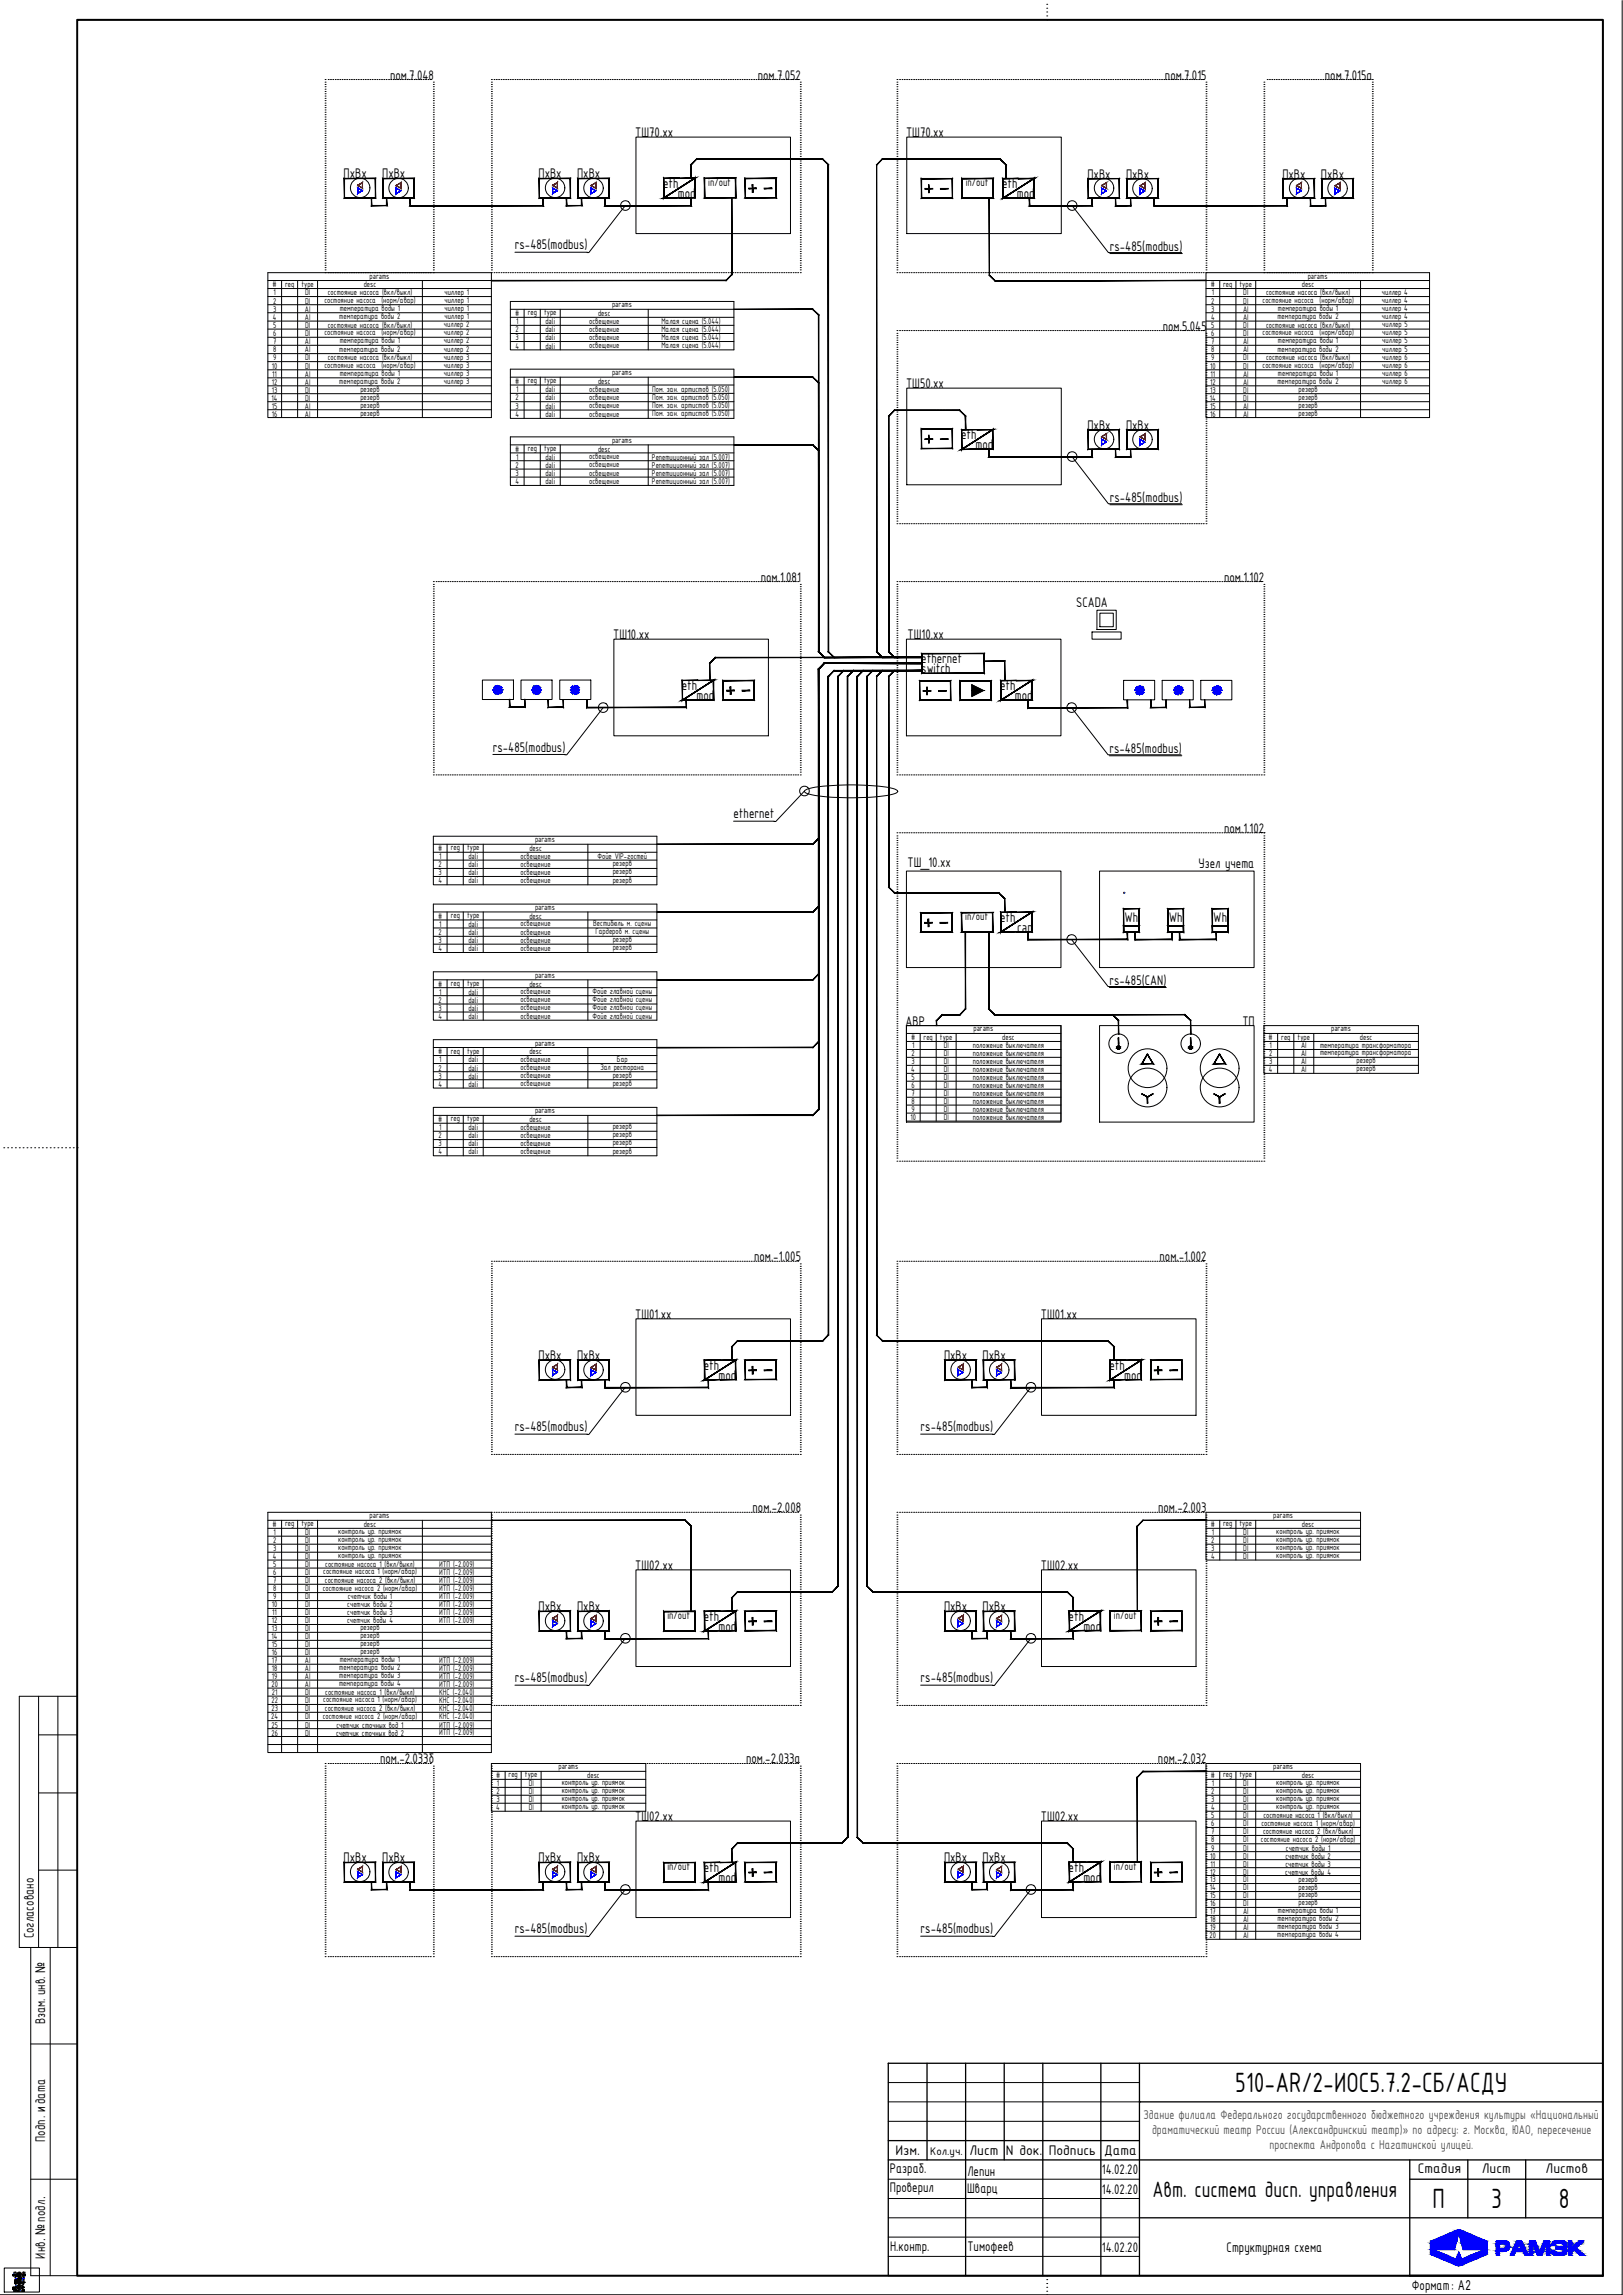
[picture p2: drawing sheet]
<svg xmlns="http://www.w3.org/2000/svg" width="420mm" height="594mm" viewBox="0 0 420 594" stroke-linecap="round" stroke-linejoin="round" font-family="sans-serif">
<defs><g id="words">
<g font-size="7.8">
<text x="319.8" y="541.6">510-AR/2-ИOC5.7.2-СБ/АСДУ</text>
<text x="370.9" y="571.6">П</text>
<text x="386" y="571.6">3</text>
<text x="403.6" y="571.6">8</text>
</g>
<text font-size="6.2" x="298.3" y="568.6">Авт. система дисп. управления</text>
<g font-size="3.9">
<text x="101" y="20.6">пом.7.048</text>
<text x="196.2" y="20.6">пом.7.052</text>
<text x="301.6" y="20.6">пом.7.015</text>
<text x="343" y="20.6">пом.7.015а</text>
<text x="164.5" y="35.5">ТШ70.xx</text>
<text x="234.6" y="35.5">ТШ70.xx</text>
<text x="88.9" y="46.2">ПхВх</text>
<text x="98.9" y="46.2">ПхВх</text>
<text x="139.4" y="46.2">ПхВх</text>
<text x="149.4" y="46.2">ПхВх</text>
<text x="281.5" y="46.2">ПхВх</text>
<text x="291.5" y="46.2">ПхВх</text>
<text x="332" y="46.2">ПхВх</text>
<text x="342" y="46.2">ПхВх</text>
<text x="171.7" y="48.6">eth</text>
<text x="175.5" y="51.2">mod</text>
<text x="259.4" y="48.7">eth</text>
<text x="263.2" y="51.3">mod</text>
<text x="133.3" y="64.6">rs-485(modbus)</text>
<text x="287.3" y="64.9">rs-485(modbus)</text>
<text x="301" y="85.6">пом.5.045</text>
<text x="234.6" y="100.5">ТШ50.xx</text>
<text x="248.8" y="113.7">eth</text>
<text x="281.5" y="111.2">ПхВх</text>
<text x="291.5" y="111.2">ПхВх</text>
<text x="252.6" y="116.3">mod</text>
<text x="287.3" y="129.9">rs-485(modbus)</text>
<text x="196.9" y="150.6">пом.1.081</text>
<text x="316.9" y="150.6">пом.1.102</text>
<text x="278.6" y="157.1">SCADA</text>
<text x="158.7" y="165.5">ТШ10.xx</text>
<text x="234.9" y="165.3">ТШ10.xx</text>
<text x="238.5" y="171.7">ethernet</text>
<text x="176.5" y="178.6">eth</text>
<text x="238.5" y="174.3">switch</text>
<text x="258.9" y="178.7">eth</text>
<text x="180.3" y="181.2">mod</text>
<text x="262.7" y="181.2">mod</text>
<text x="127.6" y="194.5">rs-485(modbus)</text>
<text x="287.2" y="194.9">rs-485(modbus)</text>
<text x="189.9" y="211.8">ethernet</text>
<text x="316.9" y="215.6">пом.1.102</text>
<text x="234.9" y="224.5">ТШ_10.xx</text>
<text x="310.3" y="224.7">Узел учета</text>
<text x="258.9" y="238.6">eth</text>
<text x="291.1" y="238.7">Wh</text>
<text x="302.6" y="238.7">Wh</text>
<text x="314.1" y="238.7">Wh</text>
<text x="263.4" y="241.2">can</text>
<text x="287.2" y="254.9">rs-485(CAN)</text>
<text x="234.4" y="265.5">АВР</text>
<text x="321.6" y="265.5">ТП</text>
<text x="195.2" y="326.5">пом.-1.005</text>
<text x="300.2" y="326.5">пом.-1.002</text>
<text x="164.5" y="341.4">ТШ01.xx</text>
<text x="269.5" y="341.4">ТШ01.xx</text>
<text x="139.4" y="352.1">ПхВх</text>
<text x="149.4" y="352.1">ПхВх</text>
<text x="244.4" y="352.1">ПхВх</text>
<text x="254.4" y="352.1">ПхВх</text>
<text x="182.2" y="354.6">eth</text>
<text x="186" y="357.1">mod</text>
<text x="287.2" y="354.6">eth</text>
<text x="291" y="357.1">mod</text>
<text x="133.3" y="370.5">rs-485(modbus)</text>
<text x="238.3" y="370.5">rs-485(modbus)</text>
<text x="194.8" y="391.5">пом.-2.008</text>
<text x="299.8" y="391.5">пом.-2.003</text>
<text x="164.5" y="406.4">ТШ02.xx</text>
<text x="269.5" y="406.4">ТШ02.xx</text>
<text x="139.4" y="417.1">ПхВх</text>
<text x="149.4" y="417.1">ПхВх</text>
<text x="182.2" y="419.6">eth</text>
<text x="244.4" y="417.1">ПхВх</text>
<text x="254.4" y="417.1">ПхВх</text>
<text x="276.6" y="419.5">eth</text>
<text x="186" y="422.2">mod</text>
<text x="280.5" y="422.1">mod</text>
<text x="133.3" y="435.5">rs-485(modbus)</text>
<text x="238.3" y="435.5">rs-485(modbus)</text>
<text x="98.4" y="456.5">пом.-2.033б</text>
<text x="193.1" y="456.5">пом.-2.033а</text>
<text x="299.8" y="456.5">пом.-2.032</text>
<text x="164.5" y="471.4">ТШ02.xx</text>
<text x="269.5" y="471.4">ТШ02.xx</text>
<text x="88.9" y="482.1">ПхВх</text>
<text x="98.9" y="482.1">ПхВх</text>
<text x="139.4" y="482.1">ПхВх</text>
<text x="149.4" y="482.1">ПхВх</text>
<text x="182.2" y="484.6">eth</text>
<text x="244.4" y="482.1">ПхВх</text>
<text x="254.4" y="482.1">ПхВх</text>
<text x="276.6" y="484.6">eth</text>
<text x="186" y="487.1">mod</text>
<text x="280.5" y="487.1">mod</text>
<text x="8.7" y="501.7" transform="rotate(-90 8.7 501.7)">Согласовано</text>
<text x="133.3" y="500.5">rs-485(modbus)</text>
<text x="238.3" y="500.5">rs-485(modbus)</text>
<text x="11.7" y="524" transform="rotate(-90 11.7 524)">Взам. инв. №</text>
<text x="11.7" y="554.4" transform="rotate(-90 11.7 554.4)">Подп. идата</text>
<text x="231.8" y="557.8">Изм.</text>
<text x="251" y="557.8">Лист</text>
<text x="260.4" y="557.8">N док.</text>
<text x="271.5" y="557.9">Подпись</text>
<text x="285.8" y="557.8">Дата</text>
<text x="230.4" y="562.4">Разраб.</text>
<text x="250.4" y="563.2">Лепин</text>
<text x="285.2" y="562.8">14.02.20</text>
<text x="367" y="562.5">Стадия</text>
<text x="383.6" y="562.6">Лист</text>
<text x="400.1" y="562.6">Листов</text>
<text x="230.4" y="567.4">Проверил</text>
<text x="250.4" y="567.8">Шварц</text>
<text x="285.2" y="567.8">14.02.20</text>
<text x="11.7" y="584.6" transform="rotate(-90 11.7 584.6)">Инв. № подл.</text>
<text x="230.4" y="582.6">Н.контр.</text>
<text x="250.4" y="582.8">Тимофеев</text>
<text x="285.2" y="582.9">14.02.20</text>
<text x="317.5" y="582.9">Структурная схема</text>
<text x="365.5" y="592.7">Формат: А2</text>
</g>
<g font-size="3.6" fill="#545454">
<text x="296" y="548.4">Здание филиала Федерального государственного бюджетного учреждения культуры «Национальный</text>
<text x="298.2" y="552.5">драматический театр России (Александринский театр)» по адресу: г. Москва, ЮАО, пересечение</text>
<text x="328.6" y="556.4">проспекта Андропова с Нагатинской улицей.</text>
</g>
<g font-size="3.1">
<text x="183.3" y="48.1">in/out</text>
<text x="250" y="48">in/out</text>
<text x="249.9" y="238.2">in/out</text>
<text x="172.8" y="419.2">in/out</text>
<text x="288.4" y="419">in/out</text>
<text x="172.8" y="484.1">in/out</text>
<text x="288.4" y="484.1">in/out</text>
<text x="240.8" y="557.8">Кол.уч.</text>
</g>
<g font-size="2.3">
<text x="70.6" y="74.4">#</text>
<text x="70.8" y="76.5">1</text>
<text x="73.8" y="74.2">reg</text>
<text x="78" y="74.2">type</text>
<text x="79" y="76.5">DI</text>
<text x="84.9" y="76.5">состояние насоса (вкл/выкл)</text>
<text x="94.1" y="74.4">desc</text>
<text x="95.7" y="72.1">params</text>
<text x="115.1" y="76.3">чиллер 1</text>
<text x="313.4" y="74.4">#</text>
<text x="313.7" y="76.5">1</text>
<text x="316.7" y="74.2">reg</text>
<text x="320.9" y="74.2">type</text>
<text x="321.9" y="76.5">DI</text>
<text x="327.7" y="76.5">состояние насоса (вкл/выкл)</text>
<text x="337" y="74.4">desc</text>
<text x="338.5" y="72.1">params</text>
<text x="357.8" y="76.3">чиллер 4</text>
<text x="70.7" y="82.8">4</text>
<text x="70.7" y="78.6">2</text>
<text x="70.7" y="80.7">3</text>
<text x="79" y="80.7">AI</text>
<text x="79" y="82.8">AI</text>
<text x="79" y="78.6">DI</text>
<text x="84" y="78.4">состояние насоса (норм/авар)</text>
<text x="87.8" y="82.6">температура воды 2</text>
<text x="88" y="80.4">температура воды 1</text>
<text x="115.1" y="78.3">чиллер 1</text>
<text x="115.1" y="80.4">чиллер 1</text>
<text x="115.1" y="82.6">чиллер 1</text>
<text x="133.4" y="81.8">#</text>
<text x="133.6" y="83.9">1</text>
<text x="136.6" y="81.6">reg</text>
<text x="140.8" y="81.6">type</text>
<text x="141.2" y="83.9">dali</text>
<text x="152.5" y="83.8">освещение</text>
<text x="154.8" y="81.8">desc</text>
<text x="158.5" y="79.6">params</text>
<text x="171.2" y="83.9">Малая сцена (5.044)</text>
<text x="313.5" y="82.8">4</text>
<text x="313.6" y="78.6">2</text>
<text x="313.6" y="80.7">3</text>
<text x="321.8" y="80.7">AI</text>
<text x="321.8" y="82.8">AI</text>
<text x="321.9" y="78.6">DI</text>
<text x="326.9" y="78.4">состояние насоса (норм/авар)</text>
<text x="330.7" y="82.6">температура воды 2</text>
<text x="330.8" y="80.4">температура воды 1</text>
<text x="357.8" y="78.3">чиллер 4</text>
<text x="357.8" y="80.4">чиллер 4</text>
<text x="357.8" y="82.6">чиллер 4</text>
<text x="70.7" y="84.9">5</text>
<text x="70.7" y="87">6</text>
<text x="70.7" y="89.1">7</text>
<text x="79" y="89.1">AI</text>
<text x="79" y="84.9">DI</text>
<text x="79" y="87">DI</text>
<text x="84" y="86.8">состояние насоса (норм/авар)</text>
<text x="84.9" y="84.9">состояние насоса (вкл/выкл)</text>
<text x="88" y="88.9">температура воды 1</text>
<text x="114.9" y="84.7">чиллер 2</text>
<text x="114.9" y="86.8">чиллер 2</text>
<text x="114.9" y="88.9">чиллер 2</text>
<text x="133.5" y="86">2</text>
<text x="133.5" y="88.1">3</text>
<text x="141.2" y="86">dali</text>
<text x="141.2" y="88.1">dali</text>
<text x="152.5" y="85.9">освещение</text>
<text x="152.5" y="88">освещение</text>
<text x="171.2" y="86">Малая сцена (5.044)</text>
<text x="171.2" y="88.1">Малая сцена (5.044)</text>
<text x="313.6" y="84.9">5</text>
<text x="313.6" y="87">6</text>
<text x="313.6" y="89.1">7</text>
<text x="321.8" y="89.1">AI</text>
<text x="321.9" y="84.9">DI</text>
<text x="321.9" y="87">DI</text>
<text x="326.9" y="86.8">состояние насоса (норм/авар)</text>
<text x="327.7" y="84.9">состояние насоса (вкл/выкл)</text>
<text x="330.8" y="88.9">температура воды 1</text>
<text x="357.8" y="84.7">чиллер 5</text>
<text x="357.8" y="86.8">чиллер 5</text>
<text x="357.8" y="88.9">чиллер 5</text>
<text x="70.4" y="95.4">10</text>
<text x="70.7" y="91.2">8</text>
<text x="70.7" y="93.3">9</text>
<text x="79" y="91.2">AI</text>
<text x="79" y="93.3">DI</text>
<text x="79" y="95.4">DI</text>
<text x="84" y="95.3">состояние насоса (норм/авар)</text>
<text x="84.9" y="93.3">состояние насоса (вкл/выкл)</text>
<text x="87.8" y="91">температура воды 2</text>
<text x="114.9" y="91">чиллер 2</text>
<text x="114.9" y="93.1">чиллер 3</text>
<text x="114.9" y="95.2">чиллер 3</text>
<text x="133.4" y="90.2">4</text>
<text x="141.2" y="90.2">dali</text>
<text x="152.5" y="90.1">освещение</text>
<text x="171.2" y="90.2">Малая сцена (5.044)</text>
<text x="313.3" y="95.4">10</text>
<text x="313.6" y="91.2">8</text>
<text x="313.6" y="93.3">9</text>
<text x="321.8" y="91.2">AI</text>
<text x="321.9" y="93.3">DI</text>
<text x="321.9" y="95.4">DI</text>
<text x="326.9" y="95.3">состояние насоса (норм/авар)</text>
<text x="327.7" y="93.3">состояние насоса (вкл/выкл)</text>
<text x="330.7" y="91">температура воды 2</text>
<text x="357.8" y="91">чиллер 5</text>
<text x="357.8" y="93.1">чиллер 6</text>
<text x="357.8" y="95.2">чиллер 6</text>
<text x="70.4" y="99.6">12</text>
<text x="70.4" y="101.7">13</text>
<text x="70.5" y="97.5">11</text>
<text x="79" y="97.5">AI</text>
<text x="79" y="99.6">AI</text>
<text x="79" y="101.7">DI</text>
<text x="87.8" y="99.4">температура воды 2</text>
<text x="88" y="97.3">температура воды 1</text>
<text x="93.3" y="101.4">резерв</text>
<text x="114.9" y="97.3">чиллер 3</text>
<text x="114.9" y="99.4">чиллер 3</text>
<text x="133.4" y="99.4">#</text>
<text x="133.6" y="101.5">1</text>
<text x="136.6" y="99.2">reg</text>
<text x="140.8" y="99.2">type</text>
<text x="141.2" y="101.5">dali</text>
<text x="152.5" y="101.4">освещение</text>
<text x="154.8" y="99.4">desc</text>
<text x="158.5" y="97.1">params</text>
<text x="168.8" y="101.4">Пом. зан. артистов (5.050)</text>
<text x="313.3" y="99.6">12</text>
<text x="313.3" y="101.7">13</text>
<text x="313.4" y="97.5">11</text>
<text x="321.8" y="97.5">AI</text>
<text x="321.8" y="99.6">AI</text>
<text x="321.9" y="101.7">DI</text>
<text x="330.7" y="99.4">температура воды 2</text>
<text x="330.8" y="97.3">температура воды 1</text>
<text x="336.2" y="101.4">резерв</text>
<text x="357.8" y="97.3">чиллер 6</text>
<text x="357.8" y="99.4">чиллер 6</text>
<text x="70.3" y="103.7">14</text>
<text x="70.4" y="105.8">15</text>
<text x="70.4" y="107.8">16</text>
<text x="79" y="105.8">AI</text>
<text x="79" y="107.8">AI</text>
<text x="79" y="103.7">DI</text>
<text x="93.3" y="103.5">резерв</text>
<text x="93.3" y="105.6">резерв</text>
<text x="93.3" y="107.6">резерв</text>
<text x="133.4" y="108">4</text>
<text x="133.5" y="103.6">2</text>
<text x="133.5" y="105.8">3</text>
<text x="141.2" y="103.6">dali</text>
<text x="141.2" y="105.8">dali</text>
<text x="141.2" y="108">dali</text>
<text x="152.5" y="103.6">освещение</text>
<text x="152.5" y="105.7">освещение</text>
<text x="152.5" y="107.8">освещение</text>
<text x="168.8" y="103.5">Пом. зан. артистов (5.050)</text>
<text x="168.8" y="107.8">Пом. зан. артистов (5.050)</text>
<text x="313.2" y="103.7">14</text>
<text x="313.3" y="105.8">15</text>
<text x="313.3" y="107.8">16</text>
<text x="321.8" y="105.8">AI</text>
<text x="321.8" y="107.8">AI</text>
<text x="321.9" y="103.7">DI</text>
<text x="336.2" y="103.5">резерв</text>
<text x="336.2" y="105.6">резерв</text>
<text x="336.2" y="107.6">резерв</text>
<text x="133.4" y="116.9">#</text>
<text x="133.6" y="119">1</text>
<text x="136.6" y="116.7">reg</text>
<text x="140.8" y="116.7">type</text>
<text x="141.2" y="119">dali</text>
<text x="152.5" y="118.9">освещение</text>
<text x="154.8" y="116.9">desc</text>
<text x="158.5" y="114.7">params</text>
<text x="168.8" y="119">Репетиционный зал (5.007)</text>
<text x="133.4" y="125.3">4</text>
<text x="133.5" y="121.1">2</text>
<text x="133.5" y="123.2">3</text>
<text x="141.2" y="121.1">dali</text>
<text x="141.2" y="123.2">dali</text>
<text x="141.2" y="125.3">dali</text>
<text x="152.5" y="121">освещение</text>
<text x="152.5" y="123.1">освещение</text>
<text x="152.5" y="125.2">освещение</text>
<text x="168.8" y="121">Репетиционный зал (5.007)</text>
<text x="168.8" y="123.2">Репетиционный зал (5.007)</text>
<text x="168.8" y="125.3">Репетиционный зал (5.007)</text>
<text x="113.5" y="220.3">#</text>
<text x="116.7" y="220.1">reg</text>
<text x="120.9" y="220.1">type</text>
<text x="137" y="220.3">desc</text>
<text x="138.5" y="218">params</text>
<text x="113.5" y="224.5">2</text>
<text x="113.5" y="226.6">3</text>
<text x="113.7" y="222.4">1</text>
<text x="121.2" y="222.4">dali</text>
<text x="121.2" y="224.5">dali</text>
<text x="121.2" y="226.6">dali</text>
<text x="134.7" y="222.3">освещение</text>
<text x="134.7" y="224.4">освещение</text>
<text x="134.7" y="226.5">освещение</text>
<text x="154.7" y="222.4">Фойе VIP-гостей</text>
<text x="158.6" y="224.3">резерв</text>
<text x="158.6" y="226.4">резерв</text>
<text x="113.5" y="228.7">4</text>
<text x="121.2" y="228.7">dali</text>
<text x="134.7" y="228.6">освещение</text>
<text x="158.6" y="228.5">резерв</text>
<text x="113.5" y="237.8">#</text>
<text x="113.7" y="239.9">1</text>
<text x="116.7" y="237.6">reg</text>
<text x="120.9" y="237.6">type</text>
<text x="121.2" y="239.9">dali</text>
<text x="134.7" y="239.8">освещение</text>
<text x="137" y="237.8">desc</text>
<text x="138.5" y="235.6">params</text>
<text x="153.6" y="239.8">Вестибюль м. сцены</text>
<text x="113.5" y="242">2</text>
<text x="113.5" y="244.2">3</text>
<text x="121.2" y="242">dali</text>
<text x="121.2" y="244.2">dali</text>
<text x="134.7" y="241.9">освещение</text>
<text x="134.7" y="244">освещение</text>
<text x="154.2" y="241.8">Гардероб м. сцены</text>
<text x="158.6" y="243.9">резерв</text>
<text x="113.5" y="246.2">4</text>
<text x="121.2" y="246.2">dali</text>
<text x="134.7" y="246.1">освещение</text>
<text x="158.6" y="246">резерв</text>
<text x="113.5" y="255.4">#</text>
<text x="113.7" y="257.5">1</text>
<text x="116.7" y="255.2">reg</text>
<text x="120.9" y="255.2">type</text>
<text x="121.2" y="257.5">dali</text>
<text x="134.7" y="257.4">освещение</text>
<text x="137" y="255.4">desc</text>
<text x="138.5" y="253.1">params</text>
<text x="153.4" y="257.4">Фойе главной сцены</text>
<text x="113.5" y="263.8">4</text>
<text x="113.5" y="259.6">2</text>
<text x="113.5" y="261.7">3</text>
<text x="121.2" y="259.6">dali</text>
<text x="121.2" y="261.7">dali</text>
<text x="121.2" y="263.8">dali</text>
<text x="134.7" y="259.5">освещение</text>
<text x="134.7" y="261.5">освещение</text>
<text x="134.7" y="263.7">освещение</text>
<text x="153.4" y="259.5">Фойе главной сцены</text>
<text x="153.4" y="261.5">Фойе главной сцены</text>
<text x="153.4" y="263.7">Фойе главной сцены</text>
<text x="235.9" y="269.3">#</text>
<text x="239.1" y="269.1">reg</text>
<text x="243.3" y="269.1">type</text>
<text x="252" y="267">params</text>
<text x="259.5" y="269.3">desc</text>
<text x="328.4" y="269.3">#</text>
<text x="331.7" y="269.1">reg</text>
<text x="335.9" y="269.1">type</text>
<text x="344.6" y="267">params</text>
<text x="352" y="269.3">desc</text>
<text x="113.5" y="272.9">#</text>
<text x="113.7" y="275">1</text>
<text x="116.7" y="272.7">reg</text>
<text x="120.9" y="272.7">type</text>
<text x="121.2" y="275">dali</text>
<text x="134.7" y="274.9">освещение</text>
<text x="137" y="272.9">desc</text>
<text x="138.5" y="270.7">params</text>
<text x="159.7" y="274.8">Бар</text>
<text x="236" y="273.4">2</text>
<text x="236" y="275.5">3</text>
<text x="236.1" y="271.4">1</text>
<text x="244.3" y="271.4">DI</text>
<text x="244.3" y="273.4">DI</text>
<text x="244.3" y="275.5">DI</text>
<text x="251.8" y="271.4">положение выключателя</text>
<text x="251.8" y="273.4">положение выключателя</text>
<text x="251.8" y="275.5">положение выключателя</text>
<text x="328.5" y="273.4">2</text>
<text x="328.5" y="275.5">3</text>
<text x="328.7" y="271.4">1</text>
<text x="336.8" y="271.4">AI</text>
<text x="336.8" y="273.4">AI</text>
<text x="336.8" y="275.5">AI</text>
<text x="341.8" y="271.2">температура трансформатора</text>
<text x="341.8" y="273.2">температура трансформатора</text>
<text x="351.2" y="275.3">резерв</text>
<text x="113.5" y="281.3">4</text>
<text x="113.5" y="277.1">2</text>
<text x="113.5" y="279.2">3</text>
<text x="121.2" y="277.1">dali</text>
<text x="121.2" y="279.2">dali</text>
<text x="121.2" y="281.3">dali</text>
<text x="134.7" y="277">освещение</text>
<text x="134.7" y="279.1">освещение</text>
<text x="134.7" y="281.2">освещение</text>
<text x="155.4" y="276.9">Зал ресторана</text>
<text x="158.6" y="279">резерв</text>
<text x="158.6" y="281.1">резерв</text>
<text x="235.9" y="277.6">4</text>
<text x="236" y="279.6">5</text>
<text x="236" y="281.7">6</text>
<text x="244.3" y="277.6">DI</text>
<text x="244.3" y="279.6">DI</text>
<text x="244.3" y="281.7">DI</text>
<text x="251.8" y="277.6">положение выключателя</text>
<text x="251.8" y="279.6">положение выключателя</text>
<text x="251.8" y="281.7">положение выключателя</text>
<text x="328.5" y="277.6">4</text>
<text x="336.8" y="277.6">AI</text>
<text x="351.2" y="277.3">резерв</text>
<text x="236" y="283.7">7</text>
<text x="236" y="285.8">8</text>
<text x="236" y="287.8">9</text>
<text x="244.3" y="283.7">DI</text>
<text x="244.3" y="285.8">DI</text>
<text x="244.3" y="287.8">DI</text>
<text x="251.8" y="283.7">положение выключателя</text>
<text x="251.8" y="285.8">положение выключателя</text>
<text x="251.8" y="287.8">положение выключателя</text>
<text x="113.5" y="290.5">#</text>
<text x="113.7" y="292.5">1</text>
<text x="116.7" y="290.3">reg</text>
<text x="120.9" y="290.3">type</text>
<text x="121.2" y="292.5">dali</text>
<text x="134.7" y="292.5">освещение</text>
<text x="137" y="290.5">desc</text>
<text x="138.5" y="288.2">params</text>
<text x="158.6" y="292.3">резерв</text>
<text x="235.7" y="289.9">10</text>
<text x="244.3" y="289.9">DI</text>
<text x="251.8" y="289.9">положение выключателя</text>
<text x="113.5" y="298.8">4</text>
<text x="113.5" y="294.7">2</text>
<text x="113.5" y="296.8">3</text>
<text x="121.2" y="294.7">dali</text>
<text x="121.2" y="296.8">dali</text>
<text x="121.2" y="298.8">dali</text>
<text x="134.7" y="294.5">освещение</text>
<text x="134.7" y="296.6">освещение</text>
<text x="134.7" y="298.8">освещение</text>
<text x="158.6" y="294.4">резерв</text>
<text x="158.6" y="296.5">резерв</text>
<text x="158.6" y="298.6">резерв</text>
<text x="70.6" y="395.3">#</text>
<text x="73.8" y="395.1">reg</text>
<text x="78" y="395.1">type</text>
<text x="94.1" y="395.3">desc</text>
<text x="95.7" y="393">params</text>
<text x="313.4" y="395.3">#</text>
<text x="316.7" y="395.1">reg</text>
<text x="320.9" y="395.1">type</text>
<text x="329.6" y="393">params</text>
<text x="337" y="395.3">desc</text>
<text x="70.7" y="399.4">2</text>
<text x="70.7" y="401.5">3</text>
<text x="70.8" y="397.4">1</text>
<text x="79" y="397.4">DI</text>
<text x="79" y="399.4">DI</text>
<text x="79" y="401.5">DI</text>
<text x="87.5" y="397.1">контроль ур. приямок</text>
<text x="87.5" y="399.2">контроль ур. приямок</text>
<text x="87.5" y="401.3">контроль ур. приямок</text>
<text x="313.6" y="399.4">2</text>
<text x="313.6" y="401.5">3</text>
<text x="313.7" y="397.4">1</text>
<text x="321.9" y="397.4">DI</text>
<text x="321.9" y="399.4">DI</text>
<text x="321.9" y="401.5">DI</text>
<text x="330.4" y="397.1">контроль ур. приямок</text>
<text x="330.4" y="399.2">контроль ур. приямок</text>
<text x="330.4" y="401.3">контроль ур. приямок</text>
<text x="70.7" y="403.6">4</text>
<text x="70.7" y="405.6">5</text>
<text x="70.7" y="407.7">6</text>
<text x="79" y="403.6">DI</text>
<text x="79" y="405.6">DI</text>
<text x="79" y="407.7">DI</text>
<text x="83.7" y="407.6">состояние насоса 1 (норм/авар)</text>
<text x="84.2" y="405.6">состояние насоса 1 (вкл/выкл)</text>
<text x="87.5" y="403.3">контроль ур. приямок</text>
<text x="113.7" y="405.6">ИТП (-2.009)</text>
<text x="113.7" y="407.7">ИТП (-2.009)</text>
<text x="313.5" y="403.6">4</text>
<text x="321.9" y="403.6">DI</text>
<text x="330.4" y="403.3">контроль ур. приямок</text>
<text x="70.7" y="409.8">7</text>
<text x="70.7" y="411.9">8</text>
<text x="79" y="409.8">DI</text>
<text x="79" y="411.9">DI</text>
<text x="83.6" y="411.8">состояние насоса 2 (норм/авар)</text>
<text x="84.1" y="409.8">состояние насоса 2 (вкл/выкл)</text>
<text x="113.7" y="409.8">ИТП (-2.009)</text>
<text x="113.7" y="411.9">ИТП (-2.009)</text>
<text x="70.4" y="416.1">10</text>
<text x="70.5" y="418.2">11</text>
<text x="70.7" y="414">9</text>
<text x="79" y="414">DI</text>
<text x="79" y="416.1">DI</text>
<text x="79" y="418.2">DI</text>
<text x="89.9" y="416.1">счетчик воды 2</text>
<text x="89.9" y="418.2">счетчик воды 3</text>
<text x="90" y="414">счетчик воды 1</text>
<text x="113.7" y="414">ИТП (-2.009)</text>
<text x="113.7" y="416.1">ИТП (-2.009)</text>
<text x="113.7" y="418.1">ИТП (-2.009)</text>
<text x="70.3" y="424.4">14</text>
<text x="70.4" y="420.2">12</text>
<text x="70.4" y="422.3">13</text>
<text x="79" y="420.2">DI</text>
<text x="79" y="422.3">DI</text>
<text x="79" y="424.4">DI</text>
<text x="89.9" y="420.2">счетчик воды 4</text>
<text x="93.3" y="422">резерв</text>
<text x="93.3" y="424.1">резерв</text>
<text x="113.7" y="420.2">ИТП (-2.009)</text>
<text x="70.4" y="426.4">15</text>
<text x="70.4" y="428.5">16</text>
<text x="70.4" y="430.5">17</text>
<text x="79" y="430.5">AI</text>
<text x="79" y="426.4">DI</text>
<text x="79" y="428.5">DI</text>
<text x="88" y="430.3">температура воды 1</text>
<text x="93.3" y="426.2">резерв</text>
<text x="93.3" y="428.2">резерв</text>
<text x="113.7" y="430.5">ИТП (-2.009)</text>
<text x="70.3" y="436.7">20</text>
<text x="70.4" y="432.6">18</text>
<text x="70.4" y="434.7">19</text>
<text x="79" y="432.6">AI</text>
<text x="79" y="434.7">AI</text>
<text x="79" y="436.7">AI</text>
<text x="87.8" y="436.5">температура воды 4</text>
<text x="87.8" y="432.4">температура воды 2</text>
<text x="87.8" y="434.4">температура воды 3</text>
<text x="113.7" y="432.6">ИТП (-2.009)</text>
<text x="113.7" y="434.7">ИТП (-2.009)</text>
<text x="113.7" y="436.7">ИТП (-2.009)</text>
<text x="70.3" y="440.9">22</text>
<text x="70.3" y="443">23</text>
<text x="70.4" y="438.8">21</text>
<text x="79" y="438.8">DI</text>
<text x="79" y="440.9">DI</text>
<text x="79" y="443">DI</text>
<text x="83.7" y="440.7">состояние насоса 1 (норм/авар)</text>
<text x="84.1" y="442.9">состояние насоса 2 (вкл/выкл)</text>
<text x="84.2" y="438.8">состояние насоса 1 (вкл/выкл)</text>
<text x="113.7" y="438.8">КНС (-2.040)</text>
<text x="113.7" y="440.9">КНС (-2.040)</text>
<text x="113.7" y="442.9">КНС (-2.040)</text>
<text x="70.2" y="445.1">24</text>
<text x="70.3" y="447.2">25</text>
<text x="70.3" y="449.3">26</text>
<text x="79" y="445.1">DI</text>
<text x="79" y="447.2">DI</text>
<text x="79" y="449.3">DI</text>
<text x="83.6" y="444.9">состояние насоса 2 (норм/авар)</text>
<text x="87" y="449.3">счетчик сточных вод 2</text>
<text x="87.1" y="447.2">счетчик сточных вод 1</text>
<text x="113.7" y="445.1">КНС (-2.040)</text>
<text x="113.7" y="447.2">ИТП (-2.009)</text>
<text x="113.7" y="449.2">ИТП (-2.009)</text>
<text x="128.4" y="460.3">#</text>
<text x="131.7" y="460.1">reg</text>
<text x="135.9" y="460.1">type</text>
<text x="144.6" y="458">params</text>
<text x="152" y="460.3">desc</text>
<text x="313.4" y="460.3">#</text>
<text x="316.7" y="460.1">reg</text>
<text x="320.9" y="460.1">type</text>
<text x="329.6" y="458">params</text>
<text x="337" y="460.3">desc</text>
<text x="128.6" y="464.5">2</text>
<text x="128.6" y="466.5">3</text>
<text x="128.7" y="462.4">1</text>
<text x="136.9" y="462.4">DI</text>
<text x="136.9" y="464.5">DI</text>
<text x="136.9" y="466.5">DI</text>
<text x="145.4" y="462.2">контроль ур. приямок</text>
<text x="145.4" y="464.2">контроль ур. приямок</text>
<text x="145.4" y="466.3">контроль ур. приямок</text>
<text x="313.6" y="464.5">2</text>
<text x="313.6" y="466.5">3</text>
<text x="313.7" y="462.4">1</text>
<text x="321.9" y="462.4">DI</text>
<text x="321.9" y="464.5">DI</text>
<text x="321.9" y="466.5">DI</text>
<text x="330.4" y="462.2">контроль ур. приямок</text>
<text x="330.4" y="464.2">контроль ур. приямок</text>
<text x="330.4" y="466.3">контроль ур. приямок</text>
<text x="128.5" y="468.6">4</text>
<text x="136.9" y="468.6">DI</text>
<text x="145.4" y="468.3">контроль ур. приямок</text>
<text x="313.5" y="468.6">4</text>
<text x="313.6" y="470.6">5</text>
<text x="313.6" y="472.7">6</text>
<text x="321.9" y="468.6">DI</text>
<text x="321.9" y="470.6">DI</text>
<text x="321.9" y="472.7">DI</text>
<text x="326.6" y="472.6">состояние насоса 1 (норм/авар)</text>
<text x="327.1" y="470.6">состояние насоса 1 (вкл/выкл)</text>
<text x="330.4" y="468.3">контроль ур. приямок</text>
<text x="313.6" y="474.8">7</text>
<text x="313.6" y="476.9">8</text>
<text x="313.6" y="479.1">9</text>
<text x="321.9" y="474.8">DI</text>
<text x="321.9" y="476.9">DI</text>
<text x="321.9" y="479.1">DI</text>
<text x="326.4" y="476.8">состояние насоса 2 (норм/авар)</text>
<text x="327" y="474.8">состояние насоса 2 (вкл/выкл)</text>
<text x="332.9" y="479.1">счетчик воды 1</text>
<text x="313.3" y="481.1">10</text>
<text x="313.3" y="485.2">12</text>
<text x="313.4" y="483.2">11</text>
<text x="321.9" y="481.1">DI</text>
<text x="321.9" y="483.2">DI</text>
<text x="321.9" y="485.2">DI</text>
<text x="332.7" y="485.2">счетчик воды 4</text>
<text x="332.8" y="481.1">счетчик воды 2</text>
<text x="332.8" y="483.2">счетчик воды 3</text>
<text x="313.2" y="489.3">14</text>
<text x="313.3" y="487.3">13</text>
<text x="313.3" y="491.4">15</text>
<text x="321.9" y="487.3">DI</text>
<text x="321.9" y="489.3">DI</text>
<text x="321.9" y="491.4">DI</text>
<text x="336.2" y="487.1">резерв</text>
<text x="336.2" y="489.1">резерв</text>
<text x="336.2" y="491.2">резерв</text>
<text x="313.3" y="493.5">16</text>
<text x="313.3" y="495.5">17</text>
<text x="313.3" y="497.6">18</text>
<text x="321.8" y="495.5">AI</text>
<text x="321.8" y="497.6">AI</text>
<text x="321.9" y="493.5">DI</text>
<text x="330.7" y="497.3">температура воды 2</text>
<text x="330.8" y="495.3">температура воды 1</text>
<text x="336.2" y="493.2">резерв</text>
<text x="313.1" y="501.7">20</text>
<text x="313.3" y="499.6">19</text>
<text x="321.8" y="499.6">AI</text>
<text x="321.8" y="501.7">AI</text>
<text x="330.7" y="501.5">температура воды 4</text>
<text x="330.7" y="499.4">температура воды 3</text>
</g>
</g></defs>
<!-- layer: 0 -->
<g fill="none" stroke="#000" stroke-width=".26">
<path d="M20 5.1h395v584h-395M84.2 20.6h.1M84.2 21.3h.1M84.2 21.9h.1M84.2 22.5h.1M84.2 23.1h.1M84.2 23.7h.1M84.2 24.3h.1M84.2 24.9h.1M84.2 25.5h.1M84.2 26h.1M84.2 26.7h.1"/>
<path d="M84.2 27.3h.1M84.2 27.9h.1M84.2 28.5h.1M84.2 29.1h.1M84.2 29.7h.1M84.2 30.3h.1M84.2 30.9h.1M84.2 31.5h.1M84.2 32.1h.1M84.2 32.7h.1M84.2 33.3h.1M84.2 33.9h.1"/>
<path d="M84.2 34.5h.1M84.2 35.1h.1M84.2 35.7h.1M84.2 36.3h.1M84.2 36.9h.1M84.2 37.5h.1M84.2 38.1h.1M84.2 38.7h.1M84.2 39.3h.1M84.2 39.8h.1M85 20.6h.1M85.6 20.6h.1"/>
<path d="M86.1 20.6h.1M86.8 20.6h.1M87.4 20.6h.1M88 20.6h.1M88.6 20.6h.1M89.2 20.6h.1M89.7 20.6h.1M90.4 20.6h.1M91 20.6h.1M91.6 20.6h.1M92.2 20.6h.1M92.8 20.6h.1"/>
<path d="M93.4 20.6h.1M94 20.6h.1M94.6 20.6h.1M95.2 20.6h.1M95.8 20.6h.1M96.4 20.6h.1M97 20.6h.1M97.6 20.6h.1M98.2 20.6h.1M98.8 20.6h.1M99.4 20.6h.1M99.9 20.6h.1"/>
<path d="M100.6 20.6h.1M101.2 20.6h.1M101.8 20.6h.1M102.4 20.6h.1M103 20.6h.1M103.5 20.6h.1M104.2 20.6h.1M104.8 20.6h.1M105.4 20.6h.1M106 20.6h.1M106.6 20.6h.1M107.2 20.6h.1"/>
<path d="M107.8 20.6h.1M108.4 20.6h.1M109 20.6h.1M109.6 20.6h.1M110.2 20.6h.1M110.8 20.6h.1M111.4 20.6h.1M112.2 39.8h.1M112.2 39.3h.1M112.2 38.7h.1M112.2 38.1h.1M112.2 37.5h.1"/>
<path d="M112.2 36.9h.1M112.2 36.3h.1M112.2 35.7h.1M112.2 35.1h.1M112.2 34.5h.1M112.2 33.9h.1M112.2 33.3h.1M112.2 32.7h.1M112.2 32.1h.1M112.2 31.5h.1M112.2 30.9h.1M112.2 30.3h.1"/>
<path d="M112.2 29.7h.1M112.2 29.1h.1M112.2 28.5h.1M112.2 27.9h.1M112.2 27.3h.1M112.2 26.7h.1M112.2 26h.1M112.2 25.5h.1M112.2 24.9h.1M112.2 24.3h.1M112.2 23.7h.1M112.2 23.1h.1"/>
<path d="M112.2 22.5h.1M112.2 21.9h.1M112.2 21.3h.1M112.2 20.6h.1M127.2 20.6h.1M127.2 21.3h.1M127.2 21.9h.1M127.2 22.5h.1M127.2 23.1h.1M127.2 23.7h.1M127.2 24.3h.1M127.2 24.9h.1"/>
<path d="M127.2 25.5h.1M127.2 26h.1M127.2 26.7h.1M127.2 27.3h.1M127.2 27.9h.1M127.2 28.5h.1M127.2 29.1h.1M127.2 29.7h.1M127.2 30.3h.1M127.2 30.9h.1M127.2 31.5h.1M127.2 32.1h.1"/>
<path d="M127.2 32.7h.1M127.2 33.3h.1M127.2 33.9h.1M127.2 34.5h.1M127.2 35.1h.1M127.2 35.7h.1M127.2 36.3h.1M127.2 36.9h.1M127.2 37.5h.1M127.2 38.1h.1M127.2 38.7h.1M127.2 39.3h.1"/>
<path d="M127.2 39.8h.1M127.9 20.6h.1M128.5 20.6h.1M129.1 20.6h.1M129.7 20.6h.1M130.3 20.6h.1M130.9 20.6h.1M131.5 20.6h.1M132.1 20.6h.1M132.7 20.6h.1M133.3 20.6h.1M133.9 20.6h.1"/>
<path d="M134.5 20.6h.1M135.1 20.6h.1M135.7 20.6h.1M136.3 20.6h.1M136.9 20.6h.1M137.5 20.6h.1M138.1 20.6h.1M138.7 20.6h.1M139.3 20.6h.1M139.9 20.6h.1M140.5 20.6h.1M141.1 20.6h.1"/>
<path d="M141.7 20.6h.1M142.3 20.6h.1M142.9 20.6h.1M143.5 20.6h.1M144.1 20.6h.1M144.7 20.6h.1M145.3 20.6h.1M145.9 20.6h.1M146.5 20.6h.1M147.1 20.6h.1M147.7 20.6h.1M148.3 20.6h.1"/>
<path d="M148.9 20.6h.1M149.5 20.6h.1M150.1 20.6h.1M150.7 20.6h.1M151.3 20.6h.1M151.9 20.6h.1M152.5 20.6h.1M153.1 20.6h.1M153.7 20.6h.1M154.3 20.6h.1M154.9 20.6h.1M155.5 20.6h.1"/>
<path d="M156.1 20.6h.1M156.7 20.6h.1M157.3 20.6h.1M157.9 20.6h.1M158.5 20.6h.1M159.1 20.6h.1M159.7 20.6h.1M160.3 20.6h.1M160.9 20.6h.1M161.5 20.6h.1M162.1 20.6h.1M162.7 20.6h.1"/>
<path d="M163.3 20.6h.1M163.9 20.6h.1M164.5 20.6h.1M164.6 35.5h40v25h-40zM165.1 20.6h.1M165.7 20.6h.1M166.3 20.6h.1M166.9 20.6h.1M167.5 20.6h.1M168.1 20.6h.1M168.7 20.6h.1M169.3 20.6h.1"/>
<path d="M169.9 20.6h.1M170.5 20.6h.1M171.1 20.6h.1M171.7 20.6h.1M172.3 20.6h.1M172.9 20.6h.1M173.5 20.6h.1M174.1 20.6h.1M174.7 20.6h.1M175.3 20.6h.1M175.9 20.6h.1M176.5 20.6h.1"/>
<path d="M177.1 20.6h.1M177.7 20.6h.1M178.3 20.6h.1M178.9 20.6h.1M179.5 20.6h.1M180.1 20.6h.1M180.7 20.6h.1M181.3 20.6h.1M181.9 20.6h.1M182.5 20.6h.1M183.1 20.6h.1M183.7 20.6h.1"/>
<path d="M184.3 20.6h.1M184.9 20.6h.1M185.5 20.6h.1M186.1 20.6h.1M186.7 20.6h.1M187.3 20.6h.1M187.9 20.6h.1M188.5 20.6h.1M189.1 20.6h.1M189.7 20.6h.1M190.3 20.6h.1M190.9 20.6h.1"/>
<path d="M191.5 20.6h.1M192.1 20.6h.1M192.7 20.6h.1M193.3 20.6h.1M193.9 20.6h.1M194.5 20.6h.1M195.1 20.6h.1M195.7 20.6h.1M196.3 20.6h.1M196.9 20.6h.1M197.5 20.6h.1M198.1 20.6h.1"/>
<path d="M198.7 20.6h.1M199.3 20.6h.1M199.9 20.6h.1M200.5 20.6h.1M201.1 20.6h.1M201.7 20.6h.1M202.3 20.6h.1M202.9 20.6h.1M203.5 20.6h.1M204.1 20.6h.1M204.7 20.6h.1M205.3 20.6h.1"/>
<path d="M205.9 20.6h.1M206.5 20.6h.1M207.2 39.8h.1M207.2 39.3h.1M207.2 38.7h.1M207.2 38.1h.1M207.2 37.5h.1M207.2 36.9h.1M207.2 36.3h.1M207.2 35.7h.1M207.2 35.1h.1M207.2 34.5h.1"/>
<path d="M207.2 33.9h.1M207.2 33.3h.1M207.2 32.7h.1M207.2 32.1h.1M207.2 31.5h.1M207.2 30.9h.1M207.2 30.3h.1M207.2 29.7h.1M207.2 29.1h.1M207.2 28.5h.1M207.2 27.9h.1M207.2 27.3h.1"/>
<path d="M207.2 26.7h.1M207.2 26h.1M207.2 25.5h.1M207.2 24.9h.1M207.2 24.3h.1M207.2 23.7h.1M207.2 23.1h.1M207.2 22.5h.1M207.2 21.9h.1M207.2 21.3h.1M207.2 20.6h.1M232.2 20.6h.1"/>
<path d="M232.2 21.3h.1M232.2 21.9h.1M232.2 22.5h.1M232.2 23.1h.1M232.2 23.7h.1M232.2 24.3h.1M232.2 24.9h.1M232.2 25.5h.1M232.2 26h.1M232.2 26.7h.1M232.2 27.3h.1M232.2 27.9h.1"/>
<path d="M232.2 28.5h.1M232.2 29.1h.1M232.2 29.7h.1M232.2 30.3h.1M232.2 30.9h.1M232.2 31.5h.1M232.2 32.1h.1M232.2 32.7h.1M232.2 33.3h.1M232.2 33.9h.1M232.2 34.5h.1M232.2 35.1h.1"/>
<path d="M232.2 35.7h.1M232.2 36.3h.1M232.2 36.9h.1M232.2 37.5h.1M232.2 38.1h.1M232.2 38.7h.1M232.2 39.3h.1M232.2 39.8h.1M232.9 20.6h.1M233.5 20.6h.1M234.1 20.6h.1M234.7 20.6h.1"/>
<path d="M234.7 35.5h40v25h-40zM235.3 20.6h.1M235.9 20.6h.1M236.5 20.6h.1M237.1 20.6h.1M237.7 20.6h.1M238.3 20.6h.1M238.9 20.6h.1M239.5 20.6h.1M240.1 20.6h.1M240.7 20.6h.1M241.3 20.6h.1"/>
<path d="M241.9 20.6h.1M242.5 20.6h.1M243.1 20.6h.1M243.7 20.6h.1M244.3 20.6h.1M244.9 20.6h.1M245.5 20.6h.1M246.1 20.6h.1M246.7 20.6h.1M247.3 20.6h.1M247.9 20.6h.1M248.5 20.6h.1"/>
<path d="M249.1 20.6h.1M249.7 20.6h.1M250.3 20.6h.1M250.9 20.6h.1M251.5 20.6h.1M252.1 20.6h.1M252.7 20.6h.1M253.3 20.6h.1M253.9 20.6h.1M254.5 20.6h.1M255.1 20.6h.1M255.7 20.6h.1"/>
<path d="M256.3 20.6h.1M256.9 20.6h.1M257.5 20.6h.1M258.1 20.6h.1M258.7 20.6h.1M259.3 20.6h.1M259.9 20.6h.1M260.5 20.6h.1M261.1 20.6h.1M261.7 20.6h.1M262.3 20.6h.1M262.9 20.6h.1"/>
<path d="M263.5 20.6h.1M264.1 20.6h.1M264.7 20.6h.1M265.3 20.6h.1M265.9 20.6h.1M266.5 20.6h.1M267.1 20.6h.1M267.7 20.6h.1M268.3 20.6h.1M268.9 20.6h.1M269.5 20.6h.1M270.1 20.6h.1"/>
<path d="M270.7 20.6h.1M271.3 20.6h.1M271.9 20.6h.1M272.5 20.6h.1M273.1 20.6h.1M273.7 20.6h.1M274.3 20.6h.1M274.9 20.6h.1M275.5 20.6h.1M276.1 20.6h.1M276.7 20.6h.1M277.3 20.6h.1"/>
<path d="M277.9 20.6h.1M278.5 20.6h.1M279.1 20.6h.1M279.7 20.6h.1M280.3 20.6h.1M280.9 20.6h.1M281.5 20.6h.1M282.1 20.6h.1M282.7 20.6h.1M283.3 20.6h.1M283.9 20.6h.1M284.5 20.6h.1"/>
<path d="M285.1 20.6h.1M285.7 20.6h.1M286.3 20.6h.1M286.9 20.6h.1M287.5 20.6h.1M288.1 20.6h.1M288.7 20.6h.1M289.3 20.6h.1M289.9 20.6h.1M290.5 20.6h.1M291.1 20.6h.1M291.7 20.6h.1"/>
<path d="M292.3 20.6h.1M292.9 20.6h.1M293.5 20.6h.1M294.1 20.6h.1M294.7 20.6h.1M295.3 20.6h.1M295.9 20.6h.1M296.5 20.6h.1M297.1 20.6h.1M297.7 20.6h.1M298.3 20.6h.1M298.9 20.6h.1"/>
<path d="M299.5 20.6h.1M300.1 20.6h.1M300.7 20.6h.1M301.3 20.6h.1M301.9 20.6h.1M302.5 20.6h.1M303.1 20.6h.1M303.7 20.6h.1M304.3 20.6h.1M304.9 20.6h.1M305.5 20.6h.1M306.1 20.6h.1"/>
<path d="M306.7 20.6h.1M307.3 20.6h.1M307.9 20.6h.1M308.5 20.6h.1M309.1 20.6h.1M309.7 20.6h.1M310.3 20.6h.1M310.9 20.6h.1M311.5 20.6h.1M312.2 39.8h.1M312.2 39.3h.1M312.2 38.7h.1"/>
<path d="M312.2 38.1h.1M312.2 37.5h.1M312.2 36.9h.1M312.2 36.3h.1M312.2 35.7h.1M312.2 35.1h.1M312.2 34.5h.1M312.2 33.9h.1M312.2 33.3h.1M312.2 32.7h.1M312.2 32.1h.1M312.2 31.5h.1"/>
<path d="M312.2 30.9h.1M312.2 30.3h.1M312.2 29.7h.1M312.2 29.1h.1M312.2 28.5h.1M312.2 27.9h.1M312.2 27.3h.1M312.2 26.7h.1M312.2 26h.1M312.2 25.5h.1M312.2 24.9h.1M312.2 24.3h.1"/>
<path d="M312.2 23.7h.1M312.2 23.1h.1M312.2 22.5h.1M312.2 21.9h.1M312.2 21.3h.1M312.2 20.6h.1M327.2 39.8h.1M327.2 39.3h.1M327.2 38.7h.1M327.2 38.1h.1M327.2 37.5h.1M327.2 36.9h.1"/>
<path d="M327.2 36.3h.1M327.2 35.7h.1M327.2 35.1h.1M327.2 34.5h.1M327.2 33.9h.1M327.2 33.3h.1M327.2 32.7h.1M327.2 32.1h.1M327.2 31.5h.1M327.2 30.9h.1M327.2 30.3h.1M327.2 29.7h.1"/>
<path d="M327.2 29.1h.1M327.2 28.5h.1M327.2 27.9h.1M327.2 27.3h.1M327.2 26.7h.1M327.2 26h.1M327.2 25.5h.1M327.2 24.9h.1M327.2 24.3h.1M327.2 23.7h.1M327.2 23.1h.1M327.2 22.5h.1"/>
<path d="M327.2 21.9h.1M327.2 21.3h.1M327.2 20.6h.1M328 20.6h.1M328.6 20.6h.1M329.2 20.6h.1M329.8 20.6h.1M330.4 20.6h.1M331 20.6h.1M331.6 20.6h.1M332.2 20.6h.1M332.8 20.6h.1"/>
<path d="M333.4 20.6h.1M334 20.6h.1M334.6 20.6h.1M335.2 20.6h.1M335.8 20.6h.1M336.4 20.6h.1M337 20.6h.1M337.6 20.6h.1M338.2 20.6h.1M338.8 20.6h.1M339.4 20.6h.1M340 20.6h.1"/>
<path d="M340.6 20.6h.1M341.2 20.6h.1M341.8 20.6h.1M342.4 20.6h.1M343 20.6h.1M343.6 20.6h.1M344.2 20.6h.1M344.8 20.6h.1M345.4 20.6h.1M346 20.6h.1M346.6 20.6h.1M347.2 20.6h.1"/>
<path d="M347.8 20.6h.1M348.4 20.6h.1M349 20.6h.1M349.6 20.6h.1M350.2 20.6h.1M350.8 20.6h.1M351.4 20.6h.1M352 20.6h.1M352.6 20.6h.1M353.2 20.6h.1M353.8 20.6h.1M354.4 20.6h.1"/>
<path d="M355.3 20.6h.1M355.3 21.3h.1M355.3 21.9h.1M355.3 22.5h.1M355.3 23.1h.1M355.3 23.7h.1M355.3 24.3h.1M355.3 24.9h.1M355.3 25.5h.1M355.3 26h.1M355.3 26.7h.1M355.3 27.3h.1"/>
<path d="M355.3 27.9h.1M355.3 28.5h.1M355.3 29.1h.1M355.3 29.7h.1M355.3 30.3h.1M355.3 30.9h.1M355.3 31.5h.1M355.3 32.1h.1M355.3 32.7h.1M355.3 33.3h.1M355.3 33.9h.1M355.3 34.5h.1"/>
<path d="M355.3 35.1h.1M355.3 35.7h.1M355.3 36.3h.1M355.3 36.9h.1M355.3 37.5h.1M355.3 38.1h.1M355.3 38.7h.1M355.3 39.3h.1M355.3 39.8h.1M84.2 40.5h.1M84.2 41.1h.1M84.2 41.7h.1"/>
<path d="M84.2 42.3h.1M84.2 42.9h.1M84.2 43.4h.1M84.2 44.1h.1M84.2 44.7h.1M84.2 45.3h.1M84.2 45.9h.1M84.2 46.5h.1M84.2 47.1h.1M84.2 47.7h.1M84.2 48.3h.1M84.2 48.9h.1"/>
<path d="M84.2 49.5h.1M84.2 50.1h.1M84.2 50.7h.1M84.2 51.3h.1M84.2 51.9h.1M84.2 52.5h.1M84.2 53.1h.1M84.2 53.7h.1M84.2 54.3h.1M84.2 54.9h.1M84.2 55.5h.1M84.2 56.1h.1"/>
<path d="M84.2 56.7h.1M84.2 57.2h.1M84.2 57.9h.1M84.2 58.5h.1M84.2 59.1h.1M84.2 59.7h.1M112.2 59.7h.1M112.2 59.1h.1M112.2 58.5h.1M112.2 57.9h.1M112.2 57.2h.1M112.2 56.7h.1"/>
<path d="M112.2 56.1h.1M112.2 55.5h.1M112.2 54.9h.1M112.2 54.3h.1M112.2 53.7h.1M112.2 53.1h.1M112.2 52.5h.1M112.2 51.9h.1M112.2 51.3h.1M112.2 50.7h.1M112.2 50.1h.1M112.2 49.5h.1"/>
<path d="M112.2 48.9h.1M112.2 48.3h.1M112.2 47.7h.1M112.2 47.1h.1M112.2 46.5h.1M112.2 45.9h.1M112.2 45.3h.1M112.2 44.7h.1M112.2 44.1h.1M112.2 43.4h.1M112.2 42.9h.1M112.2 42.3h.1"/>
<path d="M112.2 41.7h.1M112.2 41.1h.1M112.2 40.5h.1M127.2 49.5h.1M127.2 50.1h.1M127.2 50.7h.1M127.2 51.3h.1M127.2 51.9h.1M127.2 52.5h.1M127.2 53.1h.1M127.2 53.7h.1M127.2 54.3h.1"/>
<path d="M127.2 54.9h.1M127.2 55.5h.1M127.2 56.1h.1M127.2 56.7h.1M127.2 57.2h.1M127.2 57.9h.1M127.2 58.5h.1M127.2 59.1h.1M127.2 59.7h.1M127.2 40.5h.1M127.2 41.1h.1M127.2 41.7h.1"/>
<path d="M127.2 42.3h.1M127.2 42.9h.1M127.2 43.4h.1M127.2 44.1h.1M127.2 44.7h.1M127.2 45.3h.1M127.2 45.9h.1M127.2 46.5h.1M127.2 47.1h.1M127.2 47.7h.1M127.2 48.3h.1M127.2 48.9h.1"/>
<path d="M161.9 53.2l-9.5 12.2h-.5M207.2 59.7h.1M207.2 59.1h.1M207.2 58.5h.1M207.2 57.9h.1M207.2 57.2h.1M207.2 56.7h.1M207.2 56.1h.1M207.2 55.5h.1M207.2 54.9h.1M207.2 54.3h.1M207.2 53.7h.1"/>
<path d="M207.2 53.1h.1M207.2 52.5h.1M207.2 51.9h.1M207.2 51.3h.1M207.2 50.7h.1M207.2 50.1h.1M207.2 49.5h.1M207.2 48.9h.1M207.2 48.3h.1M207.2 47.7h.1M207.2 47.1h.1M207.2 46.5h.1"/>
<path d="M207.2 45.9h.1M207.2 45.3h.1M207.2 44.7h.1M207.2 44.1h.1M207.2 43.4h.1M207.2 42.9h.1M207.2 42.3h.1M207.2 41.7h.1M207.2 41.1h.1M207.2 40.5h.1M232.2 49.5h.1M232.2 50.1h.1"/>
<path d="M232.2 50.7h.1M232.2 51.3h.1M232.2 51.9h.1M232.2 52.5h.1M232.2 53.1h.1M232.2 53.7h.1M232.2 54.3h.1M232.2 54.9h.1M232.2 55.5h.1M232.2 56.1h.1M232.2 56.7h.1M232.2 57.2h.1"/>
<path d="M232.2 57.9h.1M232.2 58.5h.1M232.2 59.1h.1M232.2 59.7h.1M232.2 40.5h.1M232.2 41.1h.1M232.2 41.7h.1M232.2 42.3h.1M232.2 42.9h.1M232.2 43.4h.1M232.2 44.1h.1M232.2 44.7h.1"/>
<path d="M232.2 45.3h.1M232.2 45.9h.1M232.2 46.5h.1M232.2 47.1h.1M232.2 47.7h.1M232.2 48.3h.1M232.2 48.9h.1M277.5 53.2l9.4 12.2h19M312.2 59.7h.1M312.2 59.1h.1M312.2 58.5h.1M312.2 57.9h.1"/>
<path d="M312.2 57.2h.1M312.2 56.7h.1M312.2 56.1h.1M312.2 55.5h.1M312.2 54.9h.1M312.2 54.3h.1M312.2 53.7h.1M312.2 53.1h.1M312.2 52.5h.1M312.2 51.9h.1M312.2 51.3h.1M312.2 50.7h.1"/>
<path d="M312.2 50.1h.1M312.2 49.5h.1M312.2 48.9h.1M312.2 48.3h.1M312.2 47.7h.1M312.2 47.1h.1M312.2 46.5h.1M312.2 45.9h.1M312.2 45.3h.1M312.2 44.7h.1M312.2 44.1h.1M312.2 43.4h.1"/>
<path d="M312.2 42.9h.1M312.2 42.3h.1M312.2 41.7h.1M312.2 41.1h.1M312.2 40.5h.1M327.2 59.7h.1M327.2 59.1h.1M327.2 58.5h.1M327.2 57.9h.1M327.2 57.2h.1M327.2 56.7h.1M327.2 56.1h.1"/>
<path d="M327.2 55.5h.1M327.2 54.9h.1M327.2 54.3h.1M327.2 53.7h.1M327.2 53.1h.1M327.2 52.5h.1M327.2 51.9h.1M327.2 51.3h.1M327.2 50.7h.1M327.2 50.1h.1M327.2 49.5h.1M327.2 48.9h.1"/>
<path d="M327.2 48.3h.1M327.2 47.7h.1M327.2 47.1h.1M327.2 46.5h.1M327.2 45.9h.1M327.2 45.3h.1M327.2 44.7h.1M327.2 44.1h.1M327.2 43.4h.1M327.2 42.9h.1M327.2 42.3h.1M327.2 41.7h.1"/>
<path d="M327.2 41.1h.1M327.2 40.5h.1M355.3 40.5h.1M355.3 41.1h.1M355.3 41.7h.1M355.3 42.3h.1M355.3 42.9h.1M355.3 43.4h.1M355.3 44.1h.1M355.3 44.7h.1M355.3 45.3h.1M355.3 45.9h.1"/>
<path d="M355.3 46.5h.1M355.3 47.1h.1M355.3 47.7h.1M355.3 48.3h.1M355.3 48.9h.1M355.3 49.5h.1M355.3 50.1h.1M355.3 50.7h.1M355.3 51.3h.1M355.3 51.9h.1M355.3 52.5h.1M355.3 53.1h.1"/>
<path d="M355.3 53.7h.1M355.3 54.3h.1M355.3 54.9h.1M355.3 55.5h.1M355.3 56.1h.1M355.3 56.7h.1M355.3 57.2h.1M355.3 57.9h.1M355.3 58.5h.1M355.3 59.1h.1M355.3 59.7h.1M69.3 70.6h57.9v37.5h-57.9z"/>
<path d="M69.3 72.6h57.9M69.3 74.7h57.9M69.3 76.8h57.9M69.3 78.9h57.9M72.9 72.6v35.5M77 72.6v35.5M82.2 72.6v35.5M84.2 60.3h.1M84.2 60.9h.1M84.2 61.5h.1M84.2 62.1h.1M84.2 62.7h.1"/>
<path d="M84.2 63.3h.1M84.2 63.9h.1M84.2 64.5h.1M84.2 65.1h.1M84.2 65.7h.1M84.2 66.3h.1M84.2 66.9h.1M84.2 67.5h.1M84.2 68.1h.1M84.2 68.7h.1M84.2 69.3h.1M84.2 69.9h.1"/>
<path d="M84.2 70.6h.1M85 70.6h.1M85.6 70.6h.1M86.1 70.6h.1M86.8 70.6h.1M87.4 70.6h.1M88 70.6h.1M88.6 70.6h.1M89.2 70.6h.1M89.7 70.6h.1M90.4 70.6h.1M91 70.6h.1"/>
<path d="M91.6 70.6h.1M92.2 70.6h.1M92.8 70.6h.1M93.4 70.6h.1M94 70.6h.1M94.6 70.6h.1M95.2 70.6h.1M95.8 70.6h.1M96.4 70.6h.1M97 70.6h.1M97.6 70.6h.1M98.2 70.6h.1"/>
<path d="M98.8 70.6h.1M99.4 70.6h.1M99.9 70.6h.1M100.6 70.6h.1M101.2 70.6h.1M101.8 70.6h.1M102.4 70.6h.1M103 70.6h.1M103.5 70.6h.1M104.2 70.6h.1M104.8 70.6h.1M105.4 70.6h.1"/>
<path d="M106 70.6h.1M106.6 70.6h.1M107.2 70.6h.1M107.8 70.6h.1M108.4 70.6h.1M109 70.6h.1M109.3 72.6v35.5M109.6 70.6h.1M110.2 70.6h.1M110.8 70.6h.1M111.4 70.6h.1M112.2 70.6h.1"/>
<path d="M112.2 69.9h.1M112.2 69.3h.1M112.2 68.7h.1M112.2 68.1h.1M112.2 67.5h.1M112.2 66.9h.1M112.2 66.3h.1M112.2 65.7h.1M112.2 65.1h.1M112.2 64.5h.1M112.2 63.9h.1M112.2 63.3h.1"/>
<path d="M112.2 62.7h.1M112.2 62.1h.1M112.2 61.5h.1M112.2 60.9h.1M112.2 60.3h.1M127.2 60.3h.1M127.2 60.9h.1M127.2 61.5h.1M127.2 62.1h.1M127.2 62.7h.1M127.2 63.3h.1M127.2 63.9h.1"/>
<path d="M127.2 64.5h.1M127.2 65.1h.1M127.2 65.7h.1M127.2 66.3h.1M127.2 66.9h.1M127.2 67.5h.1M127.2 68.1h.1M127.2 68.7h.1M127.2 69.3h.1M127.2 69.9h.1M127.2 70.6h.1M127.9 70.6h.1"/>
<path d="M128.5 70.6h.1M129.1 70.6h.1M129.7 70.6h.1M130.3 70.6h.1M130.9 70.6h.1M131.5 70.6h.1M132.1 70.6h.1M132.1 78h57.9v12.6h-57.9zM132.7 70.6h.1M133.3 70.6h.1M133.3 65.3h18.8M133.9 70.6h.1"/>
<path d="M134.5 70.6h.1M135.1 70.6h.1M135.7 70.6h.1M136.3 70.6h.1M136.9 70.6h.1M137.5 70.6h.1M138.1 70.6h.1M138.7 70.6h.1M139.3 70.6h.1M139.9 70.6h.1M140.5 70.6h.1M141.1 70.6h.1"/>
<path d="M141.7 70.6h.1M142.3 70.6h.1M142.9 70.6h.1M143.5 70.6h.1M144.1 70.6h.1M144.7 70.6h.1M145.3 70.6h.1M145.9 70.6h.1M146.5 70.6h.1M147.1 70.6h.1M147.7 70.6h.1M148.3 70.6h.1"/>
<path d="M148.9 70.6h.1M149.5 70.6h.1M150.1 70.6h.1M150.7 70.6h.1M151.3 70.6h.1M151.9 70.6h.1M152.5 70.6h.1M153.1 70.6h.1M153.7 70.6h.1M154.3 70.6h.1M154.9 70.6h.1M155.5 70.6h.1"/>
<path d="M156.1 70.6h.1M156.7 70.6h.1M157.3 70.6h.1M157.9 70.6h.1M158.5 70.6h.1M159.1 70.6h.1M159.7 70.6h.1M160.3 70.6h.1M160.9 70.6h.1M161.5 70.6h.1M162.1 70.6h.1M162.7 70.6h.1"/>
<path d="M163.3 70.6h.1M163.9 70.6h.1M164.5 70.6h.1M165.1 70.6h.1M165.7 70.6h.1M166.3 70.6h.1M166.9 70.6h.1M167.5 70.6h.1M168.1 70.6h.1M168.7 70.6h.1M169.3 70.6h.1M169.9 70.6h.1"/>
<path d="M170.5 70.6h.1M171.1 70.6h.1M171.7 70.6h.1M172.3 70.6h.1M172.9 70.6h.1M173.5 70.6h.1M174.1 70.6h.1M174.7 70.6h.1M175.3 70.6h.1M175.9 70.6h.1M176.5 70.6h.1M177.1 70.6h.1"/>
<path d="M177.7 70.6h.1M178.3 70.6h.1M178.9 70.6h.1M179.5 70.6h.1M180.1 70.6h.1M180.7 70.6h.1M181.3 70.6h.1M181.9 70.6h.1M182.5 70.6h.1M183.1 70.6h.1M183.7 70.6h.1M184.3 70.6h.1"/>
<path d="M184.9 70.6h.1M185.5 70.6h.1M186.1 70.6h.1M186.7 70.6h.1M187.3 70.6h.1M187.9 70.6h.1M188.5 70.6h.1M189.1 70.6h.1M189.7 70.6h.1M190.3 70.6h.1M190.9 70.6h.1M191.5 70.6h.1"/>
<path d="M192.1 70.6h.1M192.7 70.6h.1M193.3 70.6h.1M193.9 70.6h.1M194.5 70.6h.1M195.1 70.6h.1M195.7 70.6h.1M196.3 70.6h.1M196.9 70.6h.1M197.5 70.6h.1M198.1 70.6h.1M198.7 70.6h.1"/>
<path d="M199.3 70.6h.1M199.9 70.6h.1M200.5 70.6h.1M201.1 70.6h.1M201.7 70.6h.1M202.3 70.6h.1M202.9 70.6h.1M203.5 70.6h.1M204.1 70.6h.1M204.7 70.6h.1M205.3 70.6h.1M205.9 70.6h.1"/>
<path d="M206.5 70.6h.1M207.2 70.6h.1M207.2 69.9h.1M207.2 69.3h.1M207.2 68.7h.1M207.2 68.1h.1M207.2 67.5h.1M207.2 66.9h.1M207.2 66.3h.1M207.2 65.7h.1M207.2 65.1h.1M207.2 64.5h.1"/>
<path d="M207.2 63.9h.1M207.2 63.3h.1M207.2 62.7h.1M207.2 62.1h.1M207.2 61.5h.1M207.2 60.9h.1M207.2 60.3h.1M232.2 60.3h.1M232.2 60.9h.1M232.2 61.5h.1M232.2 62.1h.1M232.2 62.7h.1"/>
<path d="M232.2 63.3h.1M232.2 63.9h.1M232.2 64.5h.1M232.2 65.1h.1M232.2 65.7h.1M232.2 66.3h.1M232.2 66.9h.1M232.2 67.5h.1M232.2 68.1h.1M232.2 68.7h.1M232.2 69.3h.1M232.2 69.9h.1"/>
<path d="M232.2 70.6h.1M232.9 70.6h.1M233.5 70.6h.1M234.1 70.6h.1M234.7 70.6h.1M235.3 70.6h.1M235.9 70.6h.1M236.5 70.6h.1M237.1 70.6h.1M237.7 70.6h.1M238.3 70.6h.1M238.9 70.6h.1"/>
<path d="M239.5 70.6h.1M240.1 70.6h.1M240.7 70.6h.1M241.3 70.6h.1M241.9 70.6h.1M242.5 70.6h.1M243.1 70.6h.1M243.7 70.6h.1M244.3 70.6h.1M244.9 70.6h.1M245.5 70.6h.1M246.1 70.6h.1"/>
<path d="M246.7 70.6h.1M247.3 70.6h.1M247.9 70.6h.1M248.5 70.6h.1M249.1 70.6h.1M249.7 70.6h.1M250.3 70.6h.1M250.9 70.6h.1M251.5 70.6h.1M252.1 70.6h.1M252.7 70.6h.1M253.3 70.6h.1"/>
<path d="M253.9 70.6h.1M254.5 70.6h.1M255.1 70.6h.1M255.7 70.6h.1M256.3 70.6h.1M256.9 70.6h.1M257.5 70.6h.1M258.1 70.6h.1M258.7 70.6h.1M259.3 70.6h.1M259.9 70.6h.1M260.5 70.6h.1"/>
<path d="M261.1 70.6h.1M261.7 70.6h.1M262.3 70.6h.1M262.9 70.6h.1M263.5 70.6h.1M264.1 70.6h.1M264.7 70.6h.1M265.3 70.6h.1M265.9 70.6h.1M266.5 70.6h.1M267.1 70.6h.1M267.7 70.6h.1"/>
<path d="M268.3 70.6h.1M268.9 70.6h.1M269.5 70.6h.1M270.1 70.6h.1M270.7 70.6h.1M271.3 70.6h.1M271.9 70.6h.1M272.5 70.6h.1M273.1 70.6h.1M273.7 70.6h.1M274.3 70.6h.1M274.9 70.6h.1"/>
<path d="M275.5 70.6h.1M276.1 70.6h.1M276.7 70.6h.1M277.3 70.6h.1M277.9 70.6h.1M278.5 70.6h.1M279.1 70.6h.1M279.7 70.6h.1M280.3 70.6h.1M280.9 70.6h.1M281.5 70.6h.1M282.1 70.6h.1"/>
<path d="M282.7 70.6h.1M283.3 70.6h.1M283.9 70.6h.1M284.5 70.6h.1M285.1 70.6h.1M285.7 70.6h.1M286.3 70.6h.1M286.9 70.6h.1M287.3 65.6h18.8M287.5 70.6h.1M288.1 70.6h.1M288.7 70.6h.1"/>
<path d="M289.3 70.6h.1M289.9 70.6h.1M290.5 70.6h.1M291.1 70.6h.1M291.7 70.6h.1M292.3 70.6h.1M292.9 70.6h.1M293.5 70.6h.1M294.1 70.6h.1M294.7 70.6h.1M295.3 70.6h.1M295.9 70.6h.1"/>
<path d="M296.5 70.6h.1M297.1 70.6h.1M297.7 70.6h.1M298.3 70.6h.1M298.9 70.6h.1M299.5 70.6h.1M300.1 70.6h.1M300.7 70.6h.1M301.3 70.6h.1M301.9 70.6h.1M302.5 70.6h.1M303.1 70.6h.1"/>
<path d="M303.7 70.6h.1M304.3 70.6h.1M304.9 70.6h.1M305.5 70.6h.1M306.1 70.6h.1M306.7 70.6h.1M307.3 70.6h.1M307.9 70.6h.1M308.5 70.6h.1M309.1 70.6h.1M309.7 70.6h.1M310.3 70.6h.1"/>
<path d="M310.9 70.6h.1M311.5 70.6h.1M312.2 70.6h.1M312.2 69.9h.1M312.2 69.3h.1M312.2 68.7h.1M312.2 68.1h.1M312.2 67.5h.1M312.2 66.9h.1M312.2 66.3h.1M312.2 65.7h.1M312.2 65.1h.1"/>
<path d="M312.2 64.5h.1M312.2 63.9h.1M312.2 63.3h.1M312.2 62.7h.1M312.2 62.1h.1M312.2 61.5h.1M312.2 60.9h.1M312.2 60.3h.1M312.2 70.6h57.9v37.5h-57.9zM312.2 72.6h57.9M312.2 74.7h57.9M312.2 76.8h57.9"/>
<path d="M312.2 78.9h57.9M315.8 72.6v35.5M320 72.6v35.5M325.1 72.6v35.5M327.2 70.6h.1M327.2 69.9h.1M327.2 69.3h.1M327.2 68.7h.1M327.2 68.1h.1M327.2 67.5h.1M327.2 66.9h.1M327.2 66.3h.1"/>
<path d="M327.2 65.7h.1M327.2 65.1h.1M327.2 64.5h.1M327.2 63.9h.1M327.2 63.3h.1M327.2 62.7h.1M327.2 62.1h.1M327.2 61.5h.1M327.2 60.9h.1M327.2 60.3h.1M328 70.6h.1M328.6 70.6h.1"/>
<path d="M329.2 70.6h.1M329.8 70.6h.1M330.4 70.6h.1M331 70.6h.1M331.6 70.6h.1M332.2 70.6h.1M332.8 70.6h.1M333.4 70.6h.1M334 70.6h.1M334.6 70.6h.1M335.2 70.6h.1M335.8 70.6h.1"/>
<path d="M336.4 70.6h.1M337 70.6h.1M337.6 70.6h.1M338.2 70.6h.1M338.8 70.6h.1M339.4 70.6h.1M340 70.6h.1M340.6 70.6h.1M341.2 70.6h.1M341.8 70.6h.1M342.4 70.6h.1M343 70.6h.1"/>
<path d="M343.6 70.6h.1M344.2 70.6h.1M344.8 70.6h.1M345.4 70.6h.1M346 70.6h.1M346.6 70.6h.1M347.2 70.6h.1M347.8 70.6h.1M348.4 70.6h.1M349 70.6h.1M349.6 70.6h.1M350.2 70.6h.1"/>
<path d="M350.8 70.6h.1M351.4 70.6h.1M352 70.6h.1M352.2 72.6v35.5M352.6 70.6h.1M353.2 70.6h.1M353.8 70.6h.1M354.4 70.6h.1M355.3 60.3h.1M355.3 60.9h.1M355.3 61.5h.1M355.3 62.1h.1"/>
<path d="M355.3 62.7h.1M355.3 63.3h.1M355.3 63.9h.1M355.3 64.5h.1M355.3 65.1h.1M355.3 65.7h.1M355.3 66.3h.1M355.3 66.9h.1M355.3 67.5h.1M355.3 68.1h.1M355.3 68.7h.1M355.3 69.3h.1"/>
<path d="M355.3 69.9h.1M355.3 70.6h.1M69.3 81h57.9M69.3 83.1h57.9M69.3 85.2h57.9M69.3 87.3h57.9M69.3 89.4h57.9M69.3 91.5h57.9M69.3 93.6h57.9M69.3 95.7h57.9M69.3 97.8h57.9M69.3 99.9h57.9"/>
<path d="M132.1 95.6h57.9v12.7h-57.9zM132.1 80.1h57.9M132.1 82.1h57.9M132.1 84.2h57.9M132.1 86.3h57.9M132.1 88.4h57.9M132.1 97.6h57.9M132.1 99.7h57.9M135.7 80.1v10.5M135.7 97.6v10.7M139.9 80.1v10.5M139.9 97.6v10.7"/>
<path d="M145 80.1v10.5M145 97.6v10.7M167.8 80.1v10.5M167.8 97.6v10.7M232.2 85.6h.1M232.2 86.3h.1M232.2 86.9h.1M232.2 87.5h.1M232.2 88.1h.1M232.2 88.7h.1M232.2 89.3h.1M232.2 89.9h.1"/>
<path d="M232.2 90.5h.1M232.2 91.1h.1M232.2 91.7h.1M232.2 92.3h.1M232.2 92.9h.1M232.2 93.5h.1M232.2 94.1h.1M232.2 94.7h.1M232.2 95.3h.1M232.2 95.9h.1M232.2 96.4h.1M232.2 97.1h.1"/>
<path d="M232.2 97.7h.1M232.2 98.3h.1M232.2 98.9h.1M232.2 99.5h.1M232.9 85.6h.1M233.5 85.6h.1M234.1 85.6h.1M234.7 85.6h.1M235.3 85.6h.1M235.9 85.6h.1M236.5 85.6h.1M237.1 85.6h.1"/>
<path d="M237.7 85.6h.1M238.3 85.6h.1M238.9 85.6h.1M239.5 85.6h.1M240.1 85.6h.1M240.7 85.6h.1M241.3 85.6h.1M241.9 85.6h.1M242.5 85.6h.1M243.1 85.6h.1M243.7 85.6h.1M244.3 85.6h.1"/>
<path d="M244.9 85.6h.1M245.5 85.6h.1M246.1 85.6h.1M246.7 85.6h.1M247.3 85.6h.1M247.9 85.6h.1M248.5 85.6h.1M249.1 85.6h.1M249.7 85.6h.1M250.3 85.6h.1M250.9 85.6h.1M251.5 85.6h.1"/>
<path d="M252.1 85.6h.1M252.7 85.6h.1M253.3 85.6h.1M253.9 85.6h.1M254.5 85.6h.1M255.1 85.6h.1M255.7 85.6h.1M256.3 85.6h.1M256.9 85.6h.1M257.5 85.6h.1M258.1 85.6h.1M258.7 85.6h.1"/>
<path d="M259.3 85.6h.1M259.9 85.6h.1M260.5 85.6h.1M261.1 85.6h.1M261.7 85.6h.1M262.3 85.6h.1M262.9 85.6h.1M263.5 85.6h.1M264.1 85.6h.1M264.7 85.6h.1M265.3 85.6h.1M265.9 85.6h.1"/>
<path d="M266.5 85.6h.1M267.1 85.6h.1M267.7 85.6h.1M268.3 85.6h.1M268.9 85.6h.1M269.5 85.6h.1M270.1 85.6h.1M270.7 85.6h.1M271.3 85.6h.1M271.9 85.6h.1M272.5 85.6h.1M273.1 85.6h.1"/>
<path d="M273.7 85.6h.1M274.3 85.6h.1M274.9 85.6h.1M275.5 85.6h.1M276.1 85.6h.1M276.7 85.6h.1M277.3 85.6h.1M277.9 85.6h.1M278.5 85.6h.1M279.1 85.6h.1M279.7 85.6h.1M280.3 85.6h.1"/>
<path d="M280.9 85.6h.1M281.5 85.6h.1M282.1 85.6h.1M282.7 85.6h.1M283.3 85.6h.1M283.9 85.6h.1M284.5 85.6h.1M285.1 85.6h.1M285.7 85.6h.1M286.3 85.6h.1M286.9 85.6h.1M287.5 85.6h.1"/>
<path d="M288.1 85.6h.1M288.7 85.6h.1M289.3 85.6h.1M289.9 85.6h.1M290.5 85.6h.1M291.1 85.6h.1M291.7 85.6h.1M292.3 85.6h.1M292.9 85.6h.1M293.5 85.6h.1M294.1 85.6h.1M294.7 85.6h.1"/>
<path d="M295.3 85.6h.1M295.9 85.6h.1M296.5 85.6h.1M297.1 85.6h.1M297.7 85.6h.1M298.3 85.6h.1M298.9 85.6h.1M299.5 85.6h.1M300.1 85.6h.1M300.7 85.6h.1M301.3 85.6h.1M301.9 85.6h.1"/>
<path d="M302.5 85.6h.1M303.1 85.6h.1M303.7 85.6h.1M304.3 85.6h.1M304.9 85.6h.1M305.5 85.6h.1M306.1 85.6h.1M306.7 85.6h.1M307.3 85.6h.1M307.9 85.6h.1M308.5 85.6h.1M309.1 85.6h.1"/>
<path d="M309.7 85.6h.1M310.3 85.6h.1M310.9 85.6h.1M311.5 85.6h.1M312.2 99.5h.1M312.2 98.9h.1M312.2 98.3h.1M312.2 97.7h.1M312.2 97.1h.1M312.2 96.4h.1M312.2 95.9h.1M312.2 95.3h.1"/>
<path d="M312.2 94.7h.1M312.2 94.1h.1M312.2 93.5h.1M312.2 92.9h.1M312.2 92.3h.1M312.2 91.7h.1M312.2 91.1h.1M312.2 90.5h.1M312.2 89.9h.1M312.2 89.3h.1M312.2 88.7h.1M312.2 88.1h.1"/>
<path d="M312.2 87.5h.1M312.2 86.9h.1M312.2 86.3h.1M312.2 85.6h.1M312.2 81h57.9M312.2 83.1h57.9M312.2 85.2h57.9M312.2 87.3h57.9M312.2 89.4h57.9M312.2 91.5h57.9M312.2 93.6h57.9M312.2 95.7h57.9"/>
<path d="M312.2 97.8h57.9M312.2 99.9h57.9M69.3 101.9h57.9M69.3 104h57.9M69.3 106.1h57.9M132.1 113.1h57.9v12.6h-57.9zM132.1 104h57.9M132.1 101.8h57.9M132.1 106.1h57.9M132.1 115.2h57.9M132.1 117.2h57.9M132.1 119.3h57.9"/>
<path d="M135.7 115.2v10.5M139.9 115.2v10.5M145 115.2v10.5M167.8 115.2v10.5M232.2 114.5h.1M232.2 115.1h.1M232.2 115.7h.1M232.2 116.3h.1M232.2 116.9h.1M232.2 117.5h.1M232.2 118.1h.1M232.2 118.7h.1"/>
<path d="M232.2 119.3h.1M232.2 119.9h.1M232.2 100h.1M232.2 100.7h.1M232.2 101.3h.1M232.2 101.9h.1M232.2 102.5h.1M232.2 103.1h.1M232.2 103.7h.1M232.2 104.3h.1M232.2 104.9h.1M232.2 105.5h.1"/>
<path d="M232.2 106.1h.1M232.2 106.7h.1M232.2 107.3h.1M232.2 107.9h.1M232.2 108.5h.1M232.2 109.1h.1M232.2 109.7h.1M232.2 110.3h.1M232.2 110.9h.1M232.2 111.5h.1M232.2 112.1h.1M232.2 112.7h.1"/>
<path d="M232.2 113.3h.1M232.2 113.8h.1M234.7 100.5h40v25h-40zM277.5 118.2l9.4 12.2h19M312.2 119.9h.1M312.2 119.3h.1M312.2 118.7h.1M312.2 118.1h.1M312.2 117.5h.1M312.2 116.9h.1M312.2 116.3h.1M312.2 115.7h.1"/>
<path d="M312.2 115.1h.1M312.2 114.5h.1M312.2 113.8h.1M312.2 113.3h.1M312.2 112.7h.1M312.2 112.1h.1M312.2 111.5h.1M312.2 110.9h.1M312.2 110.3h.1M312.2 109.7h.1M312.2 109.1h.1M312.2 108.5h.1"/>
<path d="M312.2 107.9h.1M312.2 107.3h.1M312.2 106.7h.1M312.2 106.1h.1M312.2 105.5h.1M312.2 104.9h.1M312.2 104.3h.1M312.2 103.7h.1M312.2 103.1h.1M312.2 102.5h.1M312.2 101.9h.1M312.2 101.3h.1"/>
<path d="M312.2 100.7h.1M312.2 100h.1M312.2 101.9h57.9M312.2 104h57.9M312.2 106.1h57.9M132.1 121.4h57.9M132.1 123.5h57.9M232.2 120.5h.1M232.2 121.1h.1M232.2 121.7h.1M232.2 122.3h.1M232.2 122.9h.1"/>
<path d="M232.2 123.5h.1M232.2 124.1h.1M232.2 124.7h.1M232.2 125.3h.1M232.2 125.9h.1M232.2 126.5h.1M232.2 127.1h.1M232.2 127.6h.1M232.2 128.3h.1M232.2 128.9h.1M232.2 129.5h.1M232.2 130.1h.1"/>
<path d="M232.2 130.7h.1M232.2 131.3h.1M232.2 131.9h.1M232.2 132.5h.1M232.2 133.1h.1M232.2 133.7h.1M232.2 134.3h.1M232.2 134.9h.1M232.2 135.6h.1M232.9 135.6h.1M233.5 135.6h.1M234.1 135.6h.1"/>
<path d="M234.7 135.6h.1M235.3 135.6h.1M235.9 135.6h.1M236.5 135.6h.1M237.1 135.6h.1M237.7 135.6h.1M238.3 135.6h.1M238.9 135.6h.1M239.5 135.6h.1M240.1 135.6h.1M240.7 135.6h.1M241.3 135.6h.1"/>
<path d="M241.9 135.6h.1M242.5 135.6h.1M243.1 135.6h.1M243.7 135.6h.1M244.3 135.6h.1M244.9 135.6h.1M245.5 135.6h.1M246.1 135.6h.1M246.7 135.6h.1M247.3 135.6h.1M247.9 135.6h.1M248.5 135.6h.1"/>
<path d="M249.1 135.6h.1M249.7 135.6h.1M250.3 135.6h.1M250.9 135.6h.1M251.5 135.6h.1M252.1 135.6h.1M252.7 135.6h.1M253.3 135.6h.1M253.9 135.6h.1M254.5 135.6h.1M255.1 135.6h.1M255.7 135.6h.1"/>
<path d="M256.3 135.6h.1M256.9 135.6h.1M257.5 135.6h.1M258.1 135.6h.1M258.7 135.6h.1M259.3 135.6h.1M259.9 135.6h.1M260.5 135.6h.1M261.1 135.6h.1M261.7 135.6h.1M262.3 135.6h.1M262.9 135.6h.1"/>
<path d="M263.5 135.6h.1M264.1 135.6h.1M264.7 135.6h.1M265.3 135.6h.1M265.9 135.6h.1M266.5 135.6h.1M267.1 135.6h.1M267.7 135.6h.1M268.3 135.6h.1M268.9 135.6h.1M269.5 135.6h.1M270.1 135.6h.1"/>
<path d="M270.7 135.6h.1M271.3 135.6h.1M271.9 135.6h.1M272.5 135.6h.1M273.1 135.6h.1M273.7 135.6h.1M274.3 135.6h.1M274.9 135.6h.1M275.5 135.6h.1M276.1 135.6h.1M276.7 135.6h.1M277.3 135.6h.1"/>
<path d="M277.9 135.6h.1M278.5 135.6h.1M279.1 135.6h.1M279.7 135.6h.1M280.3 135.6h.1M280.9 135.6h.1M281.5 135.6h.1M282.1 135.6h.1M282.7 135.6h.1M283.3 135.6h.1M283.9 135.6h.1M284.5 135.6h.1"/>
<path d="M285.1 135.6h.1M285.7 135.6h.1M286.3 135.6h.1M286.9 135.6h.1M287.3 130.7h18.8M287.5 135.6h.1M288.1 135.6h.1M288.7 135.6h.1M289.3 135.6h.1M289.9 135.6h.1M290.5 135.6h.1M291.1 135.6h.1"/>
<path d="M291.7 135.6h.1M292.3 135.6h.1M292.9 135.6h.1M293.5 135.6h.1M294.1 135.6h.1M294.7 135.6h.1M295.3 135.6h.1M295.9 135.6h.1M296.5 135.6h.1M297.1 135.6h.1M297.7 135.6h.1M298.3 135.6h.1"/>
<path d="M298.9 135.6h.1M299.5 135.6h.1M300.1 135.6h.1M300.7 135.6h.1M301.3 135.6h.1M301.9 135.6h.1M302.5 135.6h.1M303.1 135.6h.1M303.7 135.6h.1M304.3 135.6h.1M304.9 135.6h.1M305.5 135.6h.1"/>
<path d="M306.1 135.6h.1M306.7 135.6h.1M307.3 135.6h.1M307.9 135.6h.1M308.5 135.6h.1M309.1 135.6h.1M309.7 135.6h.1M310.3 135.6h.1M310.9 135.6h.1M311.5 135.6h.1M312.2 135.6h.1M312.2 134.9h.1"/>
<path d="M312.2 134.3h.1M312.2 133.7h.1M312.2 133.1h.1M312.2 132.5h.1M312.2 131.9h.1M312.2 131.3h.1M312.2 130.7h.1M312.2 130.1h.1M312.2 129.5h.1M312.2 128.9h.1M312.2 128.3h.1M312.2 127.6h.1"/>
<path d="M312.2 127.1h.1M312.2 126.5h.1M312.2 125.9h.1M312.2 125.3h.1M312.2 124.7h.1M312.2 124.1h.1M312.2 123.5h.1M312.2 122.9h.1M312.2 122.3h.1M312.2 121.7h.1M312.2 121.1h.1M312.2 120.5h.1"/>
<path d="M112.2 150.6h.1M112.2 151.3h.1M112.2 151.9h.1M112.2 152.5h.1M112.2 153h.1M112.2 153.7h.1M112.2 154.3h.1M112.2 154.9h.1M112.2 155.5h.1M112.2 156.1h.1M112.2 156.6h.1M112.2 157.3h.1"/>
<path d="M112.2 157.9h.1M112.2 158.5h.1M112.2 159.1h.1M112.2 159.7h.1M112.9 150.6h.1M113.5 150.6h.1M114.1 150.6h.1M114.7 150.6h.1M115.3 150.6h.1M115.9 150.6h.1M116.5 150.6h.1M117.1 150.6h.1"/>
<path d="M117.7 150.6h.1M118.3 150.6h.1M118.9 150.6h.1M119.5 150.6h.1M120.1 150.6h.1M120.7 150.6h.1M121.3 150.6h.1M121.9 150.6h.1M122.5 150.6h.1M123.1 150.6h.1M123.7 150.6h.1M124.3 150.6h.1"/>
<path d="M124.9 150.6h.1M125.5 150.6h.1M126.1 150.6h.1M126.7 150.6h.1M127.3 150.6h.1M127.9 150.6h.1M128.5 150.6h.1M129.1 150.6h.1M129.7 150.6h.1M130.3 150.6h.1M130.9 150.6h.1M131.5 150.6h.1"/>
<path d="M132.1 150.6h.1M132.7 150.6h.1M133.3 150.6h.1M133.9 150.6h.1M134.5 150.6h.1M135.1 150.6h.1M135.7 150.6h.1M136.3 150.6h.1M136.9 150.6h.1M137.5 150.6h.1M138.1 150.6h.1M138.7 150.6h.1"/>
<path d="M139.3 150.6h.1M139.9 150.6h.1M140.5 150.6h.1M141.1 150.6h.1M141.7 150.6h.1M142.3 150.6h.1M142.9 150.6h.1M143.5 150.6h.1M144.1 150.6h.1M144.7 150.6h.1M145.3 150.6h.1M145.9 150.6h.1"/>
<path d="M146.5 150.6h.1M147.1 150.6h.1M147.7 150.6h.1M148.3 150.6h.1M148.9 150.6h.1M149.5 150.6h.1M150.1 150.6h.1M150.7 150.6h.1M151.3 150.6h.1M151.9 150.6h.1M152.5 150.6h.1M153.1 150.6h.1"/>
<path d="M153.7 150.6h.1M154.3 150.6h.1M154.9 150.6h.1M155.5 150.6h.1M156.1 150.6h.1M156.7 150.6h.1M157.3 150.6h.1M157.9 150.6h.1M158.5 150.6h.1M159.1 150.6h.1M159.7 150.6h.1M160.3 150.6h.1"/>
<path d="M160.9 150.6h.1M161.5 150.6h.1M162.1 150.6h.1M162.7 150.6h.1M163.3 150.6h.1M163.9 150.6h.1M164.5 150.6h.1M165.1 150.6h.1M165.7 150.6h.1M166.3 150.6h.1M166.9 150.6h.1M167.5 150.6h.1"/>
<path d="M168.1 150.6h.1M168.7 150.6h.1M169.3 150.6h.1M169.9 150.6h.1M170.5 150.6h.1M171.1 150.6h.1M171.7 150.6h.1M172.3 150.6h.1M172.9 150.6h.1M173.5 150.6h.1M174.1 150.6h.1M174.7 150.6h.1"/>
<path d="M175.3 150.6h.1M175.9 150.6h.1M176.5 150.6h.1M177.1 150.6h.1M177.7 150.6h.1M178.3 150.6h.1M178.9 150.6h.1M179.5 150.6h.1M180.1 150.6h.1M180.7 150.6h.1M181.3 150.6h.1M181.9 150.6h.1"/>
<path d="M182.5 150.6h.1M183.1 150.6h.1M183.7 150.6h.1M184.3 150.6h.1M184.9 150.6h.1M185.5 150.6h.1M186.1 150.6h.1M186.7 150.6h.1M187.3 150.6h.1M187.9 150.6h.1M188.5 150.6h.1M189.1 150.6h.1"/>
<path d="M189.7 150.6h.1M190.3 150.6h.1M190.9 150.6h.1M191.5 150.6h.1M192.1 150.6h.1M192.7 150.6h.1M193.3 150.6h.1M193.9 150.6h.1M194.5 150.6h.1M195.1 150.6h.1M195.7 150.6h.1M196.3 150.6h.1"/>
<path d="M196.9 150.6h.1M197.5 150.6h.1M198.1 150.6h.1M198.7 150.6h.1M199.3 150.6h.1M199.9 150.6h.1M200.5 150.6h.1M201.1 150.6h.1M201.7 150.6h.1M202.3 150.6h.1M202.9 150.6h.1M203.5 150.6h.1"/>
<path d="M204.1 150.6h.1M204.7 150.6h.1M205.3 150.6h.1M205.9 150.6h.1M206.5 150.6h.1M207.2 159.7h.1M207.2 159.1h.1M207.2 158.5h.1M207.2 157.9h.1M207.2 157.3h.1M207.2 156.6h.1M207.2 156.1h.1"/>
<path d="M207.2 155.5h.1M207.2 154.9h.1M207.2 154.3h.1M207.2 153.7h.1M207.2 153h.1M207.2 152.5h.1M207.2 151.9h.1M207.2 151.3h.1M207.2 150.6h.1M232.2 150.6h.1M232.2 151.3h.1M232.2 151.9h.1"/>
<path d="M232.2 152.5h.1M232.2 153h.1M232.2 153.7h.1M232.2 154.3h.1M232.2 154.9h.1M232.2 155.5h.1M232.2 156.1h.1M232.2 156.6h.1M232.2 157.3h.1M232.2 157.9h.1M232.2 158.5h.1M232.2 159.1h.1"/>
<path d="M232.2 159.7h.1M232.9 150.6h.1M233.5 150.6h.1M234.1 150.6h.1M234.7 150.6h.1M235.3 150.6h.1M235.9 150.6h.1M236.5 150.6h.1M237.1 150.6h.1M237.7 150.6h.1M238.3 150.6h.1M238.9 150.6h.1"/>
<path d="M239.5 150.6h.1M240.1 150.6h.1M240.7 150.6h.1M241.3 150.6h.1M241.9 150.6h.1M242.5 150.6h.1M243.1 150.6h.1M243.7 150.6h.1M244.3 150.6h.1M244.9 150.6h.1M245.5 150.6h.1M246.1 150.6h.1"/>
<path d="M246.7 150.6h.1M247.3 150.6h.1M247.9 150.6h.1M248.5 150.6h.1M249.1 150.6h.1M249.7 150.6h.1M250.3 150.6h.1M250.9 150.6h.1M251.5 150.6h.1M252.1 150.6h.1M252.7 150.6h.1M253.3 150.6h.1"/>
<path d="M253.9 150.6h.1M254.5 150.6h.1M255.1 150.6h.1M255.7 150.6h.1M256.3 150.6h.1M256.9 150.6h.1M257.5 150.6h.1M258.1 150.6h.1M258.7 150.6h.1M259.3 150.6h.1M259.9 150.6h.1M260.5 150.6h.1"/>
<path d="M261.1 150.6h.1M261.7 150.6h.1M262.3 150.6h.1M262.9 150.6h.1M263.5 150.6h.1M264.1 150.6h.1M264.7 150.6h.1M265.3 150.6h.1M265.9 150.6h.1M266.5 150.6h.1M267.1 150.6h.1M267.7 150.6h.1"/>
<path d="M268.3 150.6h.1M268.9 150.6h.1M269.5 150.6h.1M270.1 150.6h.1M270.7 150.6h.1M271.3 150.6h.1M271.9 150.6h.1M272.5 150.6h.1M273.1 150.6h.1M273.7 150.6h.1M274.3 150.6h.1M274.9 150.6h.1"/>
<path d="M275.5 150.6h.1M276.1 150.6h.1M276.7 150.6h.1M277.3 150.6h.1M277.9 150.6h.1M278.5 150.6h.1M279.1 150.6h.1M279.7 150.6h.1M280.3 150.6h.1M280.9 150.6h.1M281.5 150.6h.1M282.1 150.6h.1"/>
<path d="M282.7 150.6h.1M283.3 150.6h.1M283.9 150.6h.1M284 158h5v5h-5zM284.5 150.6h.1M284.7 158.7h3.5v3.5h-3.5zM285.1 150.6h.1M285.7 150.6h.1M286.3 150.6h.1M286.9 150.6h.1M287.5 150.6h.1M288.1 150.6h.1"/>
<path d="M288.7 150.6h.1M289.3 150.6h.1M289.9 150.6h.1M290.5 150.6h.1M291.1 150.6h.1M291.7 150.6h.1M292.3 150.6h.1M292.9 150.6h.1M293.5 150.6h.1M294.1 150.6h.1M294.7 150.6h.1M295.3 150.6h.1"/>
<path d="M295.9 150.6h.1M296.5 150.6h.1M297.1 150.6h.1M297.7 150.6h.1M298.3 150.6h.1M298.9 150.6h.1M299.5 150.6h.1M300.1 150.6h.1M300.7 150.6h.1M301.3 150.6h.1M301.9 150.6h.1M302.5 150.6h.1"/>
<path d="M303.1 150.6h.1M303.7 150.6h.1M304.3 150.6h.1M304.9 150.6h.1M305.5 150.6h.1M306.1 150.6h.1M306.7 150.6h.1M307.3 150.6h.1M307.9 150.6h.1M308.5 150.6h.1M309.1 150.6h.1M309.7 150.6h.1"/>
<path d="M310.3 150.6h.1M310.9 150.6h.1M311.5 150.6h.1M312.1 150.6h.1M312.7 150.6h.1M313.3 150.6h.1M313.9 150.6h.1M314.5 150.6h.1M315.1 150.6h.1M315.7 150.6h.1M316.3 150.6h.1M316.9 150.6h.1"/>
<path d="M317.5 150.6h.1M318.1 150.6h.1M318.7 150.6h.1M319.3 150.6h.1M319.9 150.6h.1M320.5 150.6h.1M321.1 150.6h.1M321.7 150.6h.1M322.3 150.6h.1M322.9 150.6h.1M323.5 150.6h.1M324.1 150.6h.1"/>
<path d="M324.7 150.6h.1M325.3 150.6h.1M325.9 150.6h.1M326.5 150.6h.1M327.2 159.7h.1M327.2 159.1h.1M327.2 158.5h.1M327.2 157.9h.1M327.2 157.3h.1M327.2 156.6h.1M327.2 156.1h.1M327.2 155.5h.1"/>
<path d="M327.2 154.9h.1M327.2 154.3h.1M327.2 153.7h.1M327.2 153h.1M327.2 152.5h.1M327.2 151.9h.1M327.2 151.3h.1M327.2 150.6h.1M112.2 160.3h.1M112.2 160.9h.1M112.2 161.5h.1M112.2 162.1h.1"/>
<path d="M112.2 162.7h.1M112.2 163.3h.1M112.2 163.9h.1M112.2 164.5h.1M112.2 165.1h.1M112.2 165.7h.1M112.2 166.3h.1M112.2 166.8h.1M112.2 167.5h.1M112.2 168.1h.1M112.2 168.7h.1M112.2 169.3h.1"/>
<path d="M112.2 169.9h.1M112.2 170.4h.1M112.2 171.1h.1M112.2 171.7h.1M112.2 172.3h.1M112.2 172.9h.1M112.2 173.5h.1M112.2 174.1h.1M112.2 174.7h.1M112.2 175.3h.1M112.2 175.9h.1M112.2 176.5h.1"/>
<path d="M112.2 177.1h.1M112.2 177.7h.1M112.2 178.3h.1M112.2 178.9h.1M112.2 179.5h.1M124.9 176h8v5.1h-8zM134.9 176h8v5.1h-8zM144.9 176h8.1v5.1h-8.1zM158.9 165.5h40v25h-40zM207.2 179.5h.1M207.2 178.9h.1M207.2 178.3h.1"/>
<path d="M207.2 177.7h.1M207.2 177.1h.1M207.2 176.5h.1M207.2 175.9h.1M207.2 175.3h.1M207.2 174.7h.1M207.2 174.1h.1M207.2 173.5h.1M207.2 172.9h.1M207.2 172.3h.1M207.2 171.7h.1M207.2 171.1h.1"/>
<path d="M207.2 170.4h.1M207.2 169.9h.1M207.2 169.3h.1M207.2 168.7h.1M207.2 168.1h.1M207.2 167.5h.1M207.2 166.8h.1M207.2 166.3h.1M207.2 165.7h.1M207.2 165.1h.1M207.2 164.5h.1M207.2 163.9h.1"/>
<path d="M207.2 163.3h.1M207.2 162.7h.1M207.2 162.1h.1M207.2 161.5h.1M207.2 160.9h.1M207.2 160.3h.1M232.2 160.3h.1M232.2 160.9h.1M232.2 161.5h.1M232.2 162.1h.1M232.2 162.7h.1M232.2 163.3h.1"/>
<path d="M232.2 163.9h.1M232.2 164.5h.1M232.2 165.1h.1M232.2 165.7h.1M232.2 166.3h.1M232.2 166.8h.1M232.2 167.5h.1M232.2 168.1h.1M232.2 168.7h.1M232.2 169.3h.1M232.2 169.9h.1M232.2 170.4h.1"/>
<path d="M232.2 171.1h.1M232.2 171.7h.1M232.2 172.3h.1M232.2 172.9h.1M232.2 173.5h.1M232.2 174.1h.1M232.2 174.7h.1M232.2 175.3h.1M232.2 175.9h.1M232.2 176.5h.1M232.2 177.1h.1M232.2 177.7h.1"/>
<path d="M232.2 178.3h.1M232.2 178.9h.1M232.2 179.5h.1M234.7 165.5h40v25h-40zM251.6 177.3l3 1.4-3 1.6zM282.7 163.6h7.5v1.9h-7.5zM290.9 176.1h8v5.1h-8zM300.9 176.1h8v5.1h-8zM310.9 176.1h8v5.1h-8zM327.2 179.5h.1M327.2 178.9h.1M327.2 178.3h.1"/>
<path d="M327.2 177.7h.1M327.2 177.1h.1M327.2 176.5h.1M327.2 175.9h.1M327.2 175.3h.1M327.2 174.7h.1M327.2 174.1h.1M327.2 173.5h.1M327.2 172.9h.1M327.2 172.3h.1M327.2 171.7h.1M327.2 171.1h.1"/>
<path d="M327.2 170.4h.1M327.2 169.9h.1M327.2 169.3h.1M327.2 168.7h.1M327.2 168.1h.1M327.2 167.5h.1M327.2 166.8h.1M327.2 166.3h.1M327.2 165.7h.1M327.2 165.1h.1M327.2 164.5h.1M327.2 163.9h.1"/>
<path d="M327.2 163.3h.1M327.2 162.7h.1M327.2 162.1h.1M327.2 161.5h.1M327.2 160.9h.1M327.2 160.3h.1M112.2 194.5h.1M112.2 195.1h.1M112.2 195.7h.1M112.2 196.3h.1M112.2 196.9h.1M112.2 197.5h.1"/>
<path d="M112.2 198h.1M112.2 198.7h.1M112.2 199.3h.1M112.2 199.9h.1M112.2 180.1h.1M112.2 180.7h.1M112.2 181.3h.1M112.2 181.9h.1M112.2 182.5h.1M112.2 183.1h.1M112.2 183.7h.1M112.2 184.2h.1"/>
<path d="M112.2 184.9h.1M112.2 185.5h.1M112.2 186.1h.1M112.2 186.7h.1M112.2 187.3h.1M112.2 187.9h.1M112.2 188.5h.1M112.2 189.1h.1M112.2 189.7h.1M112.2 190.3h.1M112.2 190.9h.1M112.2 191.5h.1"/>
<path d="M112.2 192.1h.1M112.2 192.7h.1M112.2 193.3h.1M112.2 193.9h.1M127.6 195.3h18.7M156.1 183.2l-9.4 12.2h-.5M207.2 199.9h.1M207.2 199.3h.1M207.2 198.7h.1M207.2 198h.1M207.2 197.5h.1M207.2 196.9h.1"/>
<path d="M207.2 196.3h.1M207.2 195.7h.1M207.2 195.1h.1M207.2 194.5h.1M207.2 193.9h.1M207.2 193.3h.1M207.2 192.7h.1M207.2 192.1h.1M207.2 191.5h.1M207.2 190.9h.1M207.2 190.3h.1M207.2 189.7h.1"/>
<path d="M207.2 189.1h.1M207.2 188.5h.1M207.2 187.9h.1M207.2 187.3h.1M207.2 186.7h.1M207.2 186.1h.1M207.2 185.5h.1M207.2 184.9h.1M207.2 184.2h.1M207.2 183.7h.1M207.2 183.1h.1M207.2 182.5h.1"/>
<path d="M207.2 181.9h.1M207.2 181.3h.1M207.2 180.7h.1M207.2 180.1h.1M232.2 194.5h.1M232.2 195.1h.1M232.2 195.7h.1M232.2 196.3h.1M232.2 196.9h.1M232.2 197.5h.1M232.2 198h.1M232.2 198.7h.1"/>
<path d="M232.2 199.3h.1M232.2 199.9h.1M232.2 180.1h.1M232.2 180.7h.1M232.2 181.3h.1M232.2 181.9h.1M232.2 182.5h.1M232.2 183.1h.1M232.2 183.7h.1M232.2 184.2h.1M232.2 184.9h.1M232.2 185.5h.1"/>
<path d="M232.2 186.1h.1M232.2 186.7h.1M232.2 187.3h.1M232.2 187.9h.1M232.2 188.5h.1M232.2 189.1h.1M232.2 189.7h.1M232.2 190.3h.1M232.2 190.9h.1M232.2 191.5h.1M232.2 192.1h.1M232.2 192.7h.1"/>
<path d="M232.2 193.3h.1M232.2 193.9h.1M277.4 183.2l9.5 12.2h18.9M287.2 195.6h18.7M327.2 199.9h.1M327.2 199.3h.1M327.2 198.7h.1M327.2 198h.1M327.2 197.5h.1M327.2 196.9h.1M327.2 196.3h.1M327.2 195.7h.1"/>
<path d="M327.2 195.1h.1M327.2 194.5h.1M327.2 193.9h.1M327.2 193.3h.1M327.2 192.7h.1M327.2 192.1h.1M327.2 191.5h.1M327.2 190.9h.1M327.2 190.3h.1M327.2 189.7h.1M327.2 189.1h.1M327.2 188.5h.1"/>
<path d="M327.2 187.9h.1M327.2 187.3h.1M327.2 186.7h.1M327.2 186.1h.1M327.2 185.5h.1M327.2 184.9h.1M327.2 184.2h.1M327.2 183.7h.1M327.2 183.1h.1M327.2 182.5h.1M327.2 181.9h.1M327.2 181.3h.1"/>
<path d="M327.2 180.7h.1M327.2 180.1h.1M112.2 200.6h.1M112.2 216.5h57.9v12.5h-57.9zM112.2 218.5h57.9M112.9 200.6h.1M113.5 200.6h.1M114.1 200.6h.1M114.7 200.6h.1M115.3 200.6h.1M115.7 218.5v10.5M115.9 200.6h.1"/>
<path d="M116.5 200.6h.1M117.1 200.6h.1M117.7 200.6h.1M118.3 200.6h.1M118.9 200.6h.1M119.5 200.6h.1M119.9 218.5v10.5M120.1 200.6h.1M120.7 200.6h.1M121.3 200.6h.1M121.9 200.6h.1M122.5 200.6h.1"/>
<path d="M123.1 200.6h.1M123.7 200.6h.1M124.3 200.6h.1M124.9 200.6h.1M125.1 218.5v10.5M125.5 200.6h.1M126.1 200.6h.1M126.7 200.6h.1M127.3 200.6h.1M127.9 200.6h.1M128.5 200.6h.1M129.1 200.6h.1"/>
<path d="M129.7 200.6h.1M130.3 200.6h.1M130.9 200.6h.1M131.5 200.6h.1M132.1 200.6h.1M132.7 200.6h.1M133.3 200.6h.1M133.9 200.6h.1M134.5 200.6h.1M135.1 200.6h.1M135.7 200.6h.1M136.3 200.6h.1"/>
<path d="M136.9 200.6h.1M137.5 200.6h.1M138.1 200.6h.1M138.7 200.6h.1M139.3 200.6h.1M139.9 200.6h.1M140.5 200.6h.1M141.1 200.6h.1M141.7 200.6h.1M142.3 200.6h.1M142.9 200.6h.1M143.5 200.6h.1"/>
<path d="M144.1 200.6h.1M144.7 200.6h.1M145.3 200.6h.1M145.9 200.6h.1M146.5 200.6h.1M147.1 200.6h.1M147.7 200.6h.1M148.3 200.6h.1M148.9 200.6h.1M149.5 200.6h.1M150.1 200.6h.1M150.7 200.6h.1"/>
<path d="M151.3 200.6h.1M151.9 200.6h.1M152.2 218.5v10.5M152.5 200.6h.1M153.1 200.6h.1M153.7 200.6h.1M154.3 200.6h.1M154.9 200.6h.1M155.5 200.6h.1M156.1 200.6h.1M156.7 200.6h.1M157.3 200.6h.1"/>
<path d="M157.9 200.6h.1M158.5 200.6h.1M159.1 200.6h.1M159.7 200.6h.1M160.3 200.6h.1M160.9 200.6h.1M161.5 200.6h.1M162.1 200.6h.1M162.7 200.6h.1M163.3 200.6h.1M163.9 200.6h.1M164.5 200.6h.1"/>
<path d="M165.1 200.6h.1M165.7 200.6h.1M166.3 200.6h.1M166.9 200.6h.1M167.5 200.6h.1M168.1 200.6h.1M168.7 200.6h.1M169.3 200.6h.1M169.9 200.6h.1M170.5 200.6h.1M171.1 200.6h.1M171.7 200.6h.1"/>
<path d="M172.3 200.6h.1M172.9 200.6h.1M173.5 200.6h.1M174.1 200.6h.1M174.7 200.6h.1M175.3 200.6h.1M175.9 200.6h.1M176.5 200.6h.1M177.1 200.6h.1M177.7 200.6h.1M178.3 200.6h.1M178.9 200.6h.1"/>
<path d="M179.5 200.6h.1M180.1 200.6h.1M180.7 200.6h.1M181.3 200.6h.1M181.9 200.6h.1M182.5 200.6h.1M183.1 200.6h.1M183.7 200.6h.1M184.3 200.6h.1M184.9 200.6h.1M185.5 200.6h.1M186.1 200.6h.1"/>
<path d="M186.7 200.6h.1M187.3 200.6h.1M187.9 200.6h.1M188.5 200.6h.1M189.1 200.6h.1M189.7 200.6h.1M189.9 212.6h10.5M190.3 200.6h.1M190.9 200.6h.1M191.5 200.6h.1M192.1 200.6h.1M192.7 200.6h.1"/>
<path d="M193.3 200.6h.1M193.9 200.6h.1M194.5 200.6h.1M195.1 200.6h.1M195.7 200.6h.1M196.3 200.6h.1M196.9 200.6h.1M197.5 200.6h.1M198.1 200.6h.1M198.7 200.6h.1M199.3 200.6h.1M199.9 200.6h.1"/>
<path d="M200.5 200.6h.1M201.1 200.6h.1M201.7 200.6h.1M202.3 200.6h.1M202.9 200.6h.1M203.5 200.6h.1M204.1 200.6h.1M204.7 200.6h.1M205.3 200.6h.1M205.9 200.6h.1M206.5 200.6h.1M207.2 200.6h.1"/>
<path d="M208.2 204.8l-7.4 7.9h-.5M208.3 204.7a13 13 0 0 1 6-1.3 63.9 63.9 0 0 1 16.8 .7l1.2 .6v.3a19.4 19.4 0 0 1-8.5 1.4l-2.8 .1a39.3 39.3 0 0 1-12.4-1.3l-.4-.3zM232.2 200.6h.1M232.2 215.6h.1M232.2 216.4h.1M232.2 217h.1M232.2 217.6h.1M232.2 218.2h.1M232.2 218.8h.1M232.2 219.4h.1M232.2 220h.1M232.9 200.6h.1"/>
<path d="M232.9 215.6h.1M233.5 200.6h.1M233.5 215.6h.1M234.1 200.6h.1M234.1 215.6h.1M234.7 200.6h.1M234.7 215.6h.1M235.3 200.6h.1M235.3 215.6h.1M235.9 200.6h.1M235.9 215.6h.1M236.5 200.6h.1"/>
<path d="M236.5 215.6h.1M237.1 200.6h.1M237.1 215.6h.1M237.7 200.6h.1M237.7 215.6h.1M238.3 200.6h.1M238.3 215.6h.1M238.9 200.6h.1M238.9 215.6h.1M239.5 200.6h.1M239.5 215.6h.1M240.1 200.6h.1"/>
<path d="M240.1 215.6h.1M240.7 200.6h.1M240.7 215.6h.1M241.3 200.6h.1M241.3 215.6h.1M241.9 200.6h.1M241.9 215.6h.1M242.5 200.6h.1M242.5 215.6h.1M243.1 200.6h.1M243.1 215.6h.1M243.7 200.6h.1"/>
<path d="M243.7 215.6h.1M244.3 200.6h.1M244.3 215.6h.1M244.9 200.6h.1M244.9 215.6h.1M245.5 200.6h.1M245.5 215.6h.1M246.1 200.6h.1M246.1 215.6h.1M246.7 200.6h.1M246.7 215.6h.1M247.3 200.6h.1"/>
<path d="M247.3 215.6h.1M247.9 200.6h.1M247.9 215.6h.1M248.5 200.6h.1M248.5 215.6h.1M249.1 200.6h.1M249.1 215.6h.1M249.7 200.6h.1M249.7 215.6h.1M250.3 200.6h.1M250.3 215.6h.1M250.9 200.6h.1"/>
<path d="M250.9 215.6h.1M251.5 200.6h.1M251.5 215.6h.1M252.1 200.6h.1M252.1 215.6h.1M252.7 200.6h.1M252.7 215.6h.1M253.3 200.6h.1M253.3 215.6h.1M253.9 200.6h.1M253.9 215.6h.1M254.5 200.6h.1"/>
<path d="M254.5 215.6h.1M255.1 200.6h.1M255.1 215.6h.1M255.7 200.6h.1M255.7 215.6h.1M256.3 200.6h.1M256.3 215.6h.1M256.9 200.6h.1M256.9 215.6h.1M257.5 200.6h.1M257.5 215.6h.1M258.1 200.6h.1"/>
<path d="M258.1 215.6h.1M258.7 200.6h.1M258.7 215.6h.1M259.3 200.6h.1M259.3 215.6h.1M259.9 200.6h.1M259.9 215.6h.1M260.5 200.6h.1M260.5 215.6h.1M261.1 200.6h.1M261.1 215.6h.1M261.7 200.6h.1"/>
<path d="M261.7 215.6h.1M262.3 200.6h.1M262.3 215.6h.1M262.9 200.6h.1M262.9 215.6h.1M263.5 200.6h.1M263.5 215.6h.1M264.1 200.6h.1M264.1 215.6h.1M264.7 200.6h.1M264.7 215.6h.1M265.3 200.6h.1"/>
<path d="M265.3 215.6h.1M265.9 200.6h.1M265.9 215.6h.1M266.5 200.6h.1M266.5 215.6h.1M267.1 200.6h.1M267.1 215.6h.1M267.7 200.6h.1M267.7 215.6h.1M268.3 200.6h.1M268.3 215.6h.1M268.9 200.6h.1"/>
<path d="M268.9 215.6h.1M269.5 200.6h.1M269.5 215.6h.1M270.1 200.6h.1M270.1 215.6h.1M270.7 200.6h.1M270.7 215.6h.1M271.3 200.6h.1M271.3 215.6h.1M271.9 200.6h.1M271.9 215.6h.1M272.5 200.6h.1"/>
<path d="M272.5 215.6h.1M273.1 200.6h.1M273.1 215.6h.1M273.7 200.6h.1M273.7 215.6h.1M274.3 200.6h.1M274.3 215.6h.1M274.9 200.6h.1M274.9 215.6h.1M275.5 200.6h.1M275.5 215.6h.1M276.1 200.6h.1"/>
<path d="M276.1 215.6h.1M276.7 200.6h.1M276.7 215.6h.1M277.3 200.6h.1M277.3 215.6h.1M277.9 200.6h.1M277.9 215.6h.1M278.5 200.6h.1M278.5 215.6h.1M279.1 200.6h.1M279.1 215.6h.1M279.7 200.6h.1"/>
<path d="M279.7 215.6h.1M280.3 200.6h.1M280.3 215.6h.1M280.9 200.6h.1M280.9 215.6h.1M281.5 200.6h.1M281.5 215.6h.1M282.1 200.6h.1M282.1 215.6h.1M282.7 200.6h.1M282.7 215.6h.1M283.3 200.6h.1"/>
<path d="M283.3 215.6h.1M283.9 200.6h.1M283.9 215.6h.1M284.5 200.6h.1M284.5 215.6h.1M285.1 200.6h.1M285.1 215.6h.1M285.7 200.6h.1M285.7 215.6h.1M286.3 200.6h.1M286.3 215.6h.1M286.9 200.6h.1"/>
<path d="M286.9 215.6h.1M287.5 200.6h.1M287.5 215.6h.1M288.1 200.6h.1M288.1 215.6h.1M288.7 200.6h.1M288.7 215.6h.1M289.3 200.6h.1M289.3 215.6h.1M289.9 200.6h.1M289.9 215.6h.1M290.5 200.6h.1"/>
<path d="M290.5 215.6h.1M291.1 200.6h.1M291.1 215.6h.1M291.7 200.6h.1M291.7 215.6h.1M292.3 200.6h.1M292.3 215.6h.1M292.9 200.6h.1M292.9 215.6h.1M293.5 200.6h.1M293.5 215.6h.1M294.1 200.6h.1"/>
<path d="M294.1 215.6h.1M294.7 200.6h.1M294.7 215.6h.1M295.3 200.6h.1M295.3 215.6h.1M295.9 200.6h.1M295.9 215.6h.1M296.5 200.6h.1M296.5 215.6h.1M297.1 200.6h.1M297.1 215.6h.1M297.7 200.6h.1"/>
<path d="M297.7 215.6h.1M298.3 200.6h.1M298.3 215.6h.1M298.9 200.6h.1M298.9 215.6h.1M299.5 200.6h.1M299.5 215.6h.1M300.1 200.6h.1M300.1 215.6h.1M300.7 200.6h.1M300.7 215.6h.1M301.3 200.6h.1"/>
<path d="M301.3 215.6h.1M301.9 200.6h.1M301.9 215.6h.1M302.5 200.6h.1M302.5 215.6h.1M303.1 200.6h.1M303.1 215.6h.1M303.7 200.6h.1M303.7 215.6h.1M304.3 200.6h.1M304.3 215.6h.1M304.9 200.6h.1"/>
<path d="M304.9 215.6h.1M305.5 200.6h.1M305.5 215.6h.1M306.1 200.6h.1M306.1 215.6h.1M306.7 200.6h.1M306.7 215.6h.1M307.3 200.6h.1M307.3 215.6h.1M307.9 200.6h.1M307.9 215.6h.1M308.5 200.6h.1"/>
<path d="M308.5 215.6h.1M309.1 200.6h.1M309.1 215.6h.1M309.7 200.6h.1M309.7 215.6h.1M310.3 200.6h.1M310.3 215.6h.1M310.9 200.6h.1M310.9 215.6h.1M311.5 200.6h.1M311.5 215.6h.1M312.1 200.6h.1"/>
<path d="M312.1 215.6h.1M312.7 200.6h.1M312.7 215.6h.1M313.3 200.6h.1M313.3 215.6h.1M313.9 200.6h.1M313.9 215.6h.1M314.5 200.6h.1M314.5 215.6h.1M315.1 200.6h.1M315.1 215.6h.1M315.7 200.6h.1"/>
<path d="M315.7 215.6h.1M316.3 200.6h.1M316.3 215.6h.1M316.9 200.6h.1M316.9 215.6h.1M317.5 200.6h.1M317.5 215.6h.1M318.1 200.6h.1M318.1 215.6h.1M318.7 200.6h.1M318.7 215.6h.1M319.3 200.6h.1"/>
<path d="M319.3 215.6h.1M319.9 200.6h.1M319.9 215.6h.1M320.5 200.6h.1M320.5 215.6h.1M321.1 200.6h.1M321.1 215.6h.1M321.7 200.6h.1M321.7 215.6h.1M322.3 200.6h.1M322.3 215.6h.1M322.9 200.6h.1"/>
<path d="M322.9 215.6h.1M323.5 200.6h.1M323.5 215.6h.1M324.1 200.6h.1M324.1 215.6h.1M324.7 200.6h.1M324.7 215.6h.1M325.3 200.6h.1M325.3 215.6h.1M325.9 200.6h.1M325.9 215.6h.1M326.5 200.6h.1"/>
<path d="M326.5 215.6h.1M327.2 200.6h.1M327.2 220h.1M327.2 219.4h.1M327.2 218.8h.1M327.2 218.2h.1M327.2 217.6h.1M327.2 217h.1M327.2 216.4h.1M327.2 215.6h.1M112.2 234h57.9v12.6h-57.9zM112.2 220.6h57.9"/>
<path d="M112.2 222.6h57.9M112.2 224.8h57.9M112.2 226.9h57.9M112.2 236.1h57.9M112.2 238.1h57.9M115.7 236.1v10.5M119.9 236.1v10.5M125.1 236.1v10.5M152.2 236.1v10.5M232.2 220.6h.1M232.2 221.2h.1M232.2 221.8h.1"/>
<path d="M232.2 222.3h.1M232.2 223h.1M232.2 223.6h.1M232.2 224.2h.1M232.2 224.8h.1M232.2 225.4h.1M232.2 225.9h.1M232.2 226.6h.1M232.2 227.2h.1M232.2 227.8h.1M232.2 228.4h.1M232.2 229h.1"/>
<path d="M232.2 229.6h.1M232.2 230.2h.1M232.2 230.8h.1M232.2 231.4h.1M232.2 232h.1M232.2 232.6h.1M232.2 233.2h.1M232.2 233.8h.1M232.2 234.4h.1M232.2 235h.1M232.2 235.6h.1M232.2 236.1h.1"/>
<path d="M232.2 236.8h.1M232.2 237.4h.1M232.2 238h.1M232.2 238.6h.1M232.2 239.2h.1M232.2 239.7h.1M234.7 225.5h40v25h-40zM284.6 225.5h40.1v25h-40.1zM290.9 231h.3v.2h-.3zM327.2 239.7h.1M327.2 239.2h.1M327.2 238.6h.1"/>
<path d="M327.2 238h.1M327.2 237.4h.1M327.2 236.8h.1M327.2 236.1h.1M327.2 235.6h.1M327.2 235h.1M327.2 234.4h.1M327.2 233.8h.1M327.2 233.2h.1M327.2 232.6h.1M327.2 232h.1M327.2 231.4h.1"/>
<path d="M327.2 230.8h.1M327.2 230.2h.1M327.2 229.6h.1M327.2 229h.1M327.2 228.4h.1M327.2 227.8h.1M327.2 227.2h.1M327.2 226.6h.1M327.2 225.9h.1M327.2 225.4h.1M327.2 224.8h.1M327.2 224.2h.1"/>
<path d="M327.2 223.6h.1M327.2 223h.1M327.2 222.3h.1M327.2 221.8h.1M327.2 221.2h.1M327.2 220.6h.1M112.2 251.6h57.9v12.5h-57.9zM112.2 255.7h57.9M112.2 240.2h57.9M112.2 242.4h57.9M112.2 244.4h57.9M112.2 253.6h57.9"/>
<path d="M112.2 257.7h57.9M112.2 259.9h57.9M115.7 253.6v10.5M119.9 253.6v10.5M125.1 253.6v10.5M152.2 253.6v10.5M232.2 240.4h.1M232.2 241h.1M232.2 241.6h.1M232.2 242.2h.1M232.2 242.8h.1M232.2 243.4h.1"/>
<path d="M232.2 244h.1M232.2 244.6h.1M232.2 245.2h.1M232.2 245.8h.1M232.2 246.4h.1M232.2 247h.1M232.2 247.6h.1M232.2 248.2h.1M232.2 248.8h.1M232.2 249.4h.1M232.2 250h.1M232.2 250.6h.1"/>
<path d="M232.2 251.2h.1M232.2 251.8h.1M232.2 252.4h.1M232.2 253h.1M232.2 253.5h.1M232.2 254.2h.1M232.2 254.8h.1M232.2 255.4h.1M232.2 256h.1M232.2 256.6h.1M232.2 257.2h.1M232.2 257.8h.1"/>
<path d="M232.2 258.4h.1M232.2 259h.1M232.2 259.6h.1M277.4 243.2l9.5 12.2h14.9M287.2 255.6h14.7M327.2 259.6h.1M327.2 259h.1M327.2 258.4h.1M327.2 257.8h.1M327.2 257.2h.1M327.2 256.6h.1M327.2 256h.1"/>
<path d="M327.2 255.4h.1M327.2 254.8h.1M327.2 254.2h.1M327.2 253.5h.1M327.2 253h.1M327.2 252.4h.1M327.2 251.8h.1M327.2 251.2h.1M327.2 250.6h.1M327.2 250h.1M327.2 249.4h.1M327.2 248.8h.1"/>
<path d="M327.2 248.2h.1M327.2 247.6h.1M327.2 247h.1M327.2 246.4h.1M327.2 245.8h.1M327.2 245.2h.1M327.2 244.6h.1M327.2 244h.1M327.2 243.4h.1M327.2 242.8h.1M327.2 242.2h.1M327.2 241.6h.1"/>
<path d="M327.2 241h.1M327.2 240.4h.1M112.2 269.1h57.9v12.6h-57.9zM112.2 262h57.9M112.2 271.2h57.9M112.2 273.2h57.9M112.2 275.3h57.9M112.2 277.4h57.9M112.2 279.5h57.9M115.7 271.2v10.5M119.9 271.2v10.5M125.1 271.2v10.5"/>
<path d="M152.2 271.2v10.5M232.2 260.2h.1M232.2 260.8h.1M232.2 261.4h.1M232.2 262h.1M232.2 262.6h.1M232.2 263.2h.1M232.2 263.8h.1M232.2 264.4h.1M232.2 265h.1M232.2 265.6h.1M232.2 266.2h.1"/>
<path d="M232.2 266.8h.1M232.2 267.3h.1M232.2 268h.1M232.2 268.6h.1M232.2 269.2h.1M232.2 269.8h.1M232.2 270.4h.1M232.2 270.9h.1M232.2 271.6h.1M232.2 272.2h.1M232.2 272.8h.1M232.2 273.4h.1"/>
<path d="M232.2 274h.1M232.2 274.6h.1M232.2 275.2h.1M232.2 275.8h.1M232.2 276.4h.1M232.2 277h.1M232.2 277.6h.1M232.2 278.2h.1M232.2 278.8h.1M232.2 279.4h.1M232.2 280h.1M234.7 265.5h40v25h-40z"/>
<path d="M234.7 265.5h40v24.7h-40zM234.7 267.5h40M234.7 269.6h40M234.7 271.7h40M234.7 273.7h40M234.7 275.8h40M234.7 277.8h40M234.7 279.9h40M238.2 267.5v22.7M242.4 267.5v22.7M247.5 267.5v22.7M284.6 265.5h40.1v25h-40.1z"/>
<path d="M289.6 267.7h.1M308.2 267.7h.1M327.2 280h.1M327.2 279.4h.1M327.2 278.8h.1M327.2 278.2h.1M327.2 277.6h.1M327.2 277h.1M327.2 276.4h.1M327.2 275.8h.1M327.2 275.2h.1M327.2 274.6h.1"/>
<path d="M327.2 274h.1M327.2 273.4h.1M327.2 272.8h.1M327.2 272.2h.1M327.2 271.6h.1M327.2 270.9h.1M327.2 270.4h.1M327.2 269.8h.1M327.2 269.2h.1M327.2 268.6h.1M327.2 268h.1M327.2 267.3h.1"/>
<path d="M327.2 266.8h.1M327.2 266.2h.1M327.2 265.6h.1M327.2 265h.1M327.2 264.4h.1M327.2 263.8h.1M327.2 263.2h.1M327.2 262.6h.1M327.2 262h.1M327.2 261.4h.1M327.2 260.8h.1M327.2 260.2h.1"/>
<path d="M327.2 265.5h40v12.3h-40zM327.2 267.5h40M327.2 269.6h40M327.2 271.7h40M327.2 273.7h40M327.2 275.8h40M330.8 267.5v10.3M334.9 267.5v10.3M340.1 267.5v10.3M112.2 286.7h57.9v12.5h-57.9zM112.2 288.7h57.9M112.2 290.8h57.9"/>
<path d="M112.2 292.8h57.9M112.2 295h57.9M112.2 297h57.9M115.7 288.7v10.5M119.9 288.7v10.5M125.1 288.7v10.5M152.2 288.7v10.5M232.2 280.6h.1M232.2 281.1h.1M232.2 281.8h.1M232.2 282.4h.1M232.2 283h.1"/>
<path d="M232.2 283.6h.1M232.2 284.2h.1M232.2 284.7h.1M232.2 285.4h.1M232.2 286h.1M232.2 286.6h.1M232.2 287.2h.1M232.2 287.8h.1M232.2 288.4h.1M232.2 289h.1M232.2 289.6h.1M232.2 290.2h.1"/>
<path d="M232.2 290.8h.1M232.2 291.4h.1M232.2 292h.1M232.2 292.6h.1M232.2 293.2h.1M232.2 293.8h.1M232.2 294.4h.1M232.2 295h.1M232.2 295.6h.1M232.2 296.2h.1M232.2 296.8h.1M232.2 297.4h.1"/>
<path d="M232.2 298h.1M232.2 298.5h.1M232.2 299.2h.1M232.2 299.8h.1M234.7 282h40M234.7 284h40M234.7 286.1h40M234.7 288.1h40M295.6 283.1l1.5 .8v1.7M298.5 283.1l-1.4 .8M314.2 283.1l1.5 .8v1.7M317.2 283.1l-1.5 .8"/>
<path d="M327.2 299.8h.1M327.2 299.2h.1M327.2 298.5h.1M327.2 298h.1M327.2 297.4h.1M327.2 296.8h.1M327.2 296.2h.1M327.2 295.6h.1M327.2 295h.1M327.2 294.4h.1M327.2 293.8h.1M327.2 293.2h.1"/>
<path d="M327.2 292.6h.1M327.2 292h.1M327.2 291.4h.1M327.2 290.8h.1M327.2 290.2h.1M327.2 289.6h.1M327.2 289h.1M327.2 288.4h.1M327.2 287.8h.1M327.2 287.2h.1M327.2 286.6h.1M327.2 286h.1"/>
<path d="M327.2 285.4h.1M327.2 284.7h.1M327.2 284.2h.1M327.2 283.6h.1M327.2 283h.1M327.2 282.4h.1M327.2 281.8h.1M327.2 281.1h.1M327.2 280.6h.1M232.2 300.6h.1M232.9 300.6h.1M233.5 300.6h.1"/>
<path d="M234.1 300.6h.1M234.7 300.6h.1M235.3 300.6h.1M235.9 300.6h.1M236.5 300.6h.1M237.1 300.6h.1M237.7 300.6h.1M238.3 300.6h.1M238.9 300.6h.1M239.5 300.6h.1M240.1 300.6h.1M240.7 300.6h.1"/>
<path d="M241.3 300.6h.1M241.9 300.6h.1M242.5 300.6h.1M243.1 300.6h.1M243.7 300.6h.1M244.3 300.6h.1M244.9 300.6h.1M245.5 300.6h.1M246.1 300.6h.1M246.7 300.6h.1M247.3 300.6h.1M247.9 300.6h.1"/>
<path d="M248.5 300.6h.1M249.1 300.6h.1M249.7 300.6h.1M250.3 300.6h.1M250.9 300.6h.1M251.5 300.6h.1M252.1 300.6h.1M252.7 300.6h.1M253.3 300.6h.1M253.9 300.6h.1M254.5 300.6h.1M255.1 300.6h.1"/>
<path d="M255.7 300.6h.1M256.3 300.6h.1M256.9 300.6h.1M257.5 300.6h.1M258.1 300.6h.1M258.7 300.6h.1M259.3 300.6h.1M259.9 300.6h.1M260.5 300.6h.1M261.1 300.6h.1M261.7 300.6h.1M262.3 300.6h.1"/>
<path d="M262.9 300.6h.1M263.5 300.6h.1M264.1 300.6h.1M264.7 300.6h.1M265.3 300.6h.1M265.9 300.6h.1M266.5 300.6h.1M267.1 300.6h.1M267.7 300.6h.1M268.3 300.6h.1M268.9 300.6h.1M269.5 300.6h.1"/>
<path d="M270.1 300.6h.1M270.7 300.6h.1M271.3 300.6h.1M271.9 300.6h.1M272.5 300.6h.1M273.1 300.6h.1M273.7 300.6h.1M274.3 300.6h.1M274.9 300.6h.1M275.5 300.6h.1M276.1 300.6h.1M276.7 300.6h.1"/>
<path d="M277.3 300.6h.1M277.9 300.6h.1M278.5 300.6h.1M279.1 300.6h.1M279.7 300.6h.1M280.3 300.6h.1M280.9 300.6h.1M281.5 300.6h.1M282.1 300.6h.1M282.7 300.6h.1M283.3 300.6h.1M283.9 300.6h.1"/>
<path d="M284.5 300.6h.1M285.1 300.6h.1M285.7 300.6h.1M286.3 300.6h.1M286.9 300.6h.1M287.5 300.6h.1M288.1 300.6h.1M288.7 300.6h.1M289.3 300.6h.1M289.9 300.6h.1M290.5 300.6h.1M291.1 300.6h.1"/>
<path d="M291.7 300.6h.1M292.3 300.6h.1M292.9 300.6h.1M293.5 300.6h.1M294.1 300.6h.1M294.7 300.6h.1M295.3 300.6h.1M295.9 300.6h.1M296.5 300.6h.1M297.1 300.6h.1M297.7 300.6h.1M298.3 300.6h.1"/>
<path d="M298.9 300.6h.1M299.5 300.6h.1M300.1 300.6h.1M300.7 300.6h.1M301.3 300.6h.1M301.9 300.6h.1M302.5 300.6h.1M303.1 300.6h.1M303.7 300.6h.1M304.3 300.6h.1M304.9 300.6h.1M305.5 300.6h.1"/>
<path d="M306.1 300.6h.1M306.7 300.6h.1M307.3 300.6h.1M307.9 300.6h.1M308.5 300.6h.1M309.1 300.6h.1M309.7 300.6h.1M310.3 300.6h.1M310.9 300.6h.1M311.5 300.6h.1M312.1 300.6h.1M312.7 300.6h.1"/>
<path d="M313.3 300.6h.1M313.9 300.6h.1M314.5 300.6h.1M315.1 300.6h.1M315.7 300.6h.1M316.3 300.6h.1M316.9 300.6h.1M317.5 300.6h.1M318.1 300.6h.1M318.7 300.6h.1M319.3 300.6h.1M319.9 300.6h.1"/>
<path d="M320.5 300.6h.1M321.1 300.6h.1M321.7 300.6h.1M322.3 300.6h.1M322.9 300.6h.1M323.5 300.6h.1M324.1 300.6h.1M324.7 300.6h.1M325.3 300.6h.1M325.9 300.6h.1M326.5 300.6h.1M327.2 300.6h.1"/>
<path d="M127.2 326.5h.1M127.2 327.2h.1M127.2 327.8h.1M127.2 328.4h.1M127.2 329h.1M127.2 329.6h.1M127.2 330.2h.1M127.2 330.8h.1M127.2 331.4h.1M127.2 332h.1M127.2 332.6h.1M127.2 333.2h.1"/>
<path d="M127.2 333.8h.1M127.2 334.4h.1M127.2 335h.1M127.2 335.6h.1M127.2 336.2h.1M127.2 336.8h.1M127.2 337.4h.1M127.2 338h.1M127.2 338.6h.1M127.2 339.2h.1M127.2 339.8h.1M127.9 326.5h.1"/>
<path d="M128.5 326.5h.1M129.1 326.5h.1M129.7 326.5h.1M130.3 326.5h.1M130.9 326.5h.1M131.5 326.5h.1M132.1 326.5h.1M132.7 326.5h.1M133.3 326.5h.1M133.9 326.5h.1M134.5 326.5h.1M135.1 326.5h.1"/>
<path d="M135.7 326.5h.1M136.3 326.5h.1M136.9 326.5h.1M137.5 326.5h.1M138.1 326.5h.1M138.7 326.5h.1M139.3 326.5h.1M139.9 326.5h.1M140.5 326.5h.1M141.1 326.5h.1M141.7 326.5h.1M142.3 326.5h.1"/>
<path d="M142.9 326.5h.1M143.5 326.5h.1M144.1 326.5h.1M144.7 326.5h.1M145.3 326.5h.1M145.9 326.5h.1M146.5 326.5h.1M147.1 326.5h.1M147.7 326.5h.1M148.3 326.5h.1M148.9 326.5h.1M149.5 326.5h.1"/>
<path d="M150.1 326.5h.1M150.7 326.5h.1M151.3 326.5h.1M151.9 326.5h.1M152.5 326.5h.1M153.1 326.5h.1M153.7 326.5h.1M154.3 326.5h.1M154.9 326.5h.1M155.5 326.5h.1M156.1 326.5h.1M156.7 326.5h.1"/>
<path d="M157.3 326.5h.1M157.9 326.5h.1M158.5 326.5h.1M159.1 326.5h.1M159.7 326.5h.1M160.3 326.5h.1M160.9 326.5h.1M161.5 326.5h.1M162.1 326.5h.1M162.7 326.5h.1M163.3 326.5h.1M163.9 326.5h.1"/>
<path d="M164.5 326.5h.1M165.1 326.5h.1M165.7 326.5h.1M166.3 326.5h.1M166.9 326.5h.1M167.5 326.5h.1M168.1 326.5h.1M168.7 326.5h.1M169.3 326.5h.1M169.9 326.5h.1M170.5 326.5h.1M171.1 326.5h.1"/>
<path d="M171.7 326.5h.1M172.3 326.5h.1M172.9 326.5h.1M173.5 326.5h.1M174.1 326.5h.1M174.7 326.5h.1M175.3 326.5h.1M175.9 326.5h.1M176.5 326.5h.1M177.1 326.5h.1M177.7 326.5h.1M178.3 326.5h.1"/>
<path d="M178.9 326.5h.1M179.5 326.5h.1M180.1 326.5h.1M180.7 326.5h.1M181.3 326.5h.1M181.9 326.5h.1M182.5 326.5h.1M183.1 326.5h.1M183.7 326.5h.1M184.3 326.5h.1M184.9 326.5h.1M185.5 326.5h.1"/>
<path d="M186.1 326.5h.1M186.7 326.5h.1M187.3 326.5h.1M187.9 326.5h.1M188.5 326.5h.1M189.1 326.5h.1M189.7 326.5h.1M190.3 326.5h.1M190.9 326.5h.1M191.5 326.5h.1M192.1 326.5h.1M192.7 326.5h.1"/>
<path d="M193.3 326.5h.1M193.9 326.5h.1M194.5 326.5h.1M195.1 326.5h.1M195.7 326.5h.1M196.3 326.5h.1M196.9 326.5h.1M197.5 326.5h.1M198.1 326.5h.1M198.7 326.5h.1M199.3 326.5h.1M199.9 326.5h.1"/>
<path d="M200.5 326.5h.1M201.1 326.5h.1M201.7 326.5h.1M202.3 326.5h.1M202.9 326.5h.1M203.5 326.5h.1M204.1 326.5h.1M204.7 326.5h.1M205.3 326.5h.1M205.9 326.5h.1M206.5 326.5h.1M207.2 339.8h.1"/>
<path d="M207.2 339.2h.1M207.2 338.6h.1M207.2 338h.1M207.2 337.4h.1M207.2 336.8h.1M207.2 336.2h.1M207.2 335.6h.1M207.2 335h.1M207.2 334.4h.1M207.2 333.8h.1M207.2 333.2h.1M207.2 332.6h.1"/>
<path d="M207.2 332h.1M207.2 331.4h.1M207.2 330.8h.1M207.2 330.2h.1M207.2 329.6h.1M207.2 329h.1M207.2 328.4h.1M207.2 327.8h.1M207.2 327.2h.1M207.2 326.5h.1M232.2 326.5h.1M232.2 327.2h.1"/>
<path d="M232.2 327.8h.1M232.2 328.4h.1M232.2 329h.1M232.2 329.6h.1M232.2 330.2h.1M232.2 330.8h.1M232.2 331.4h.1M232.2 332h.1M232.2 332.6h.1M232.2 333.2h.1M232.2 333.8h.1M232.2 334.4h.1"/>
<path d="M232.2 335h.1M232.2 335.6h.1M232.2 336.2h.1M232.2 336.8h.1M232.2 337.4h.1M232.2 338h.1M232.2 338.6h.1M232.2 339.2h.1M232.2 339.8h.1M232.9 326.5h.1M233.5 326.5h.1M234.1 326.5h.1"/>
<path d="M234.7 326.5h.1M235.3 326.5h.1M235.9 326.5h.1M236.5 326.5h.1M237.1 326.5h.1M237.7 326.5h.1M238.3 326.5h.1M238.9 326.5h.1M239.5 326.5h.1M240.1 326.5h.1M240.7 326.5h.1M241.3 326.5h.1"/>
<path d="M241.9 326.5h.1M242.5 326.5h.1M243.1 326.5h.1M243.7 326.5h.1M244.3 326.5h.1M244.9 326.5h.1M245.5 326.5h.1M246.1 326.5h.1M246.7 326.5h.1M247.3 326.5h.1M247.9 326.5h.1M248.5 326.5h.1"/>
<path d="M249.1 326.5h.1M249.7 326.5h.1M250.3 326.5h.1M250.9 326.5h.1M251.5 326.5h.1M252.1 326.5h.1M252.7 326.5h.1M253.3 326.5h.1M253.9 326.5h.1M254.5 326.5h.1M255.1 326.5h.1M255.7 326.5h.1"/>
<path d="M256.3 326.5h.1M256.9 326.5h.1M257.5 326.5h.1M258.1 326.5h.1M258.7 326.5h.1M259.3 326.5h.1M259.9 326.5h.1M260.5 326.5h.1M261.1 326.5h.1M261.7 326.5h.1M262.3 326.5h.1M262.9 326.5h.1"/>
<path d="M263.5 326.5h.1M264.1 326.5h.1M264.7 326.5h.1M265.3 326.5h.1M265.9 326.5h.1M266.5 326.5h.1M267.1 326.5h.1M267.7 326.5h.1M268.3 326.5h.1M268.9 326.5h.1M269.5 326.5h.1M270.1 326.5h.1"/>
<path d="M270.7 326.5h.1M271.3 326.5h.1M271.9 326.5h.1M272.5 326.5h.1M273.1 326.5h.1M273.7 326.5h.1M274.3 326.5h.1M274.9 326.5h.1M275.5 326.5h.1M276.1 326.5h.1M276.7 326.5h.1M277.3 326.5h.1"/>
<path d="M277.9 326.5h.1M278.5 326.5h.1M279.1 326.5h.1M279.7 326.5h.1M280.3 326.5h.1M280.9 326.5h.1M281.5 326.5h.1M282.1 326.5h.1M282.7 326.5h.1M283.3 326.5h.1M283.9 326.5h.1M284.5 326.5h.1"/>
<path d="M285.1 326.5h.1M285.7 326.5h.1M286.3 326.5h.1M286.9 326.5h.1M287.5 326.5h.1M288.1 326.5h.1M288.7 326.5h.1M289.3 326.5h.1M289.9 326.5h.1M290.5 326.5h.1M291.1 326.5h.1M291.7 326.5h.1"/>
<path d="M292.3 326.5h.1M292.9 326.5h.1M293.5 326.5h.1M294.1 326.5h.1M294.7 326.5h.1M295.3 326.5h.1M295.9 326.5h.1M296.5 326.5h.1M297.1 326.5h.1M297.7 326.5h.1M298.3 326.5h.1M298.9 326.5h.1"/>
<path d="M299.5 326.5h.1M300.1 326.5h.1M300.7 326.5h.1M301.3 326.5h.1M301.9 326.5h.1M302.5 326.5h.1M303.1 326.5h.1M303.7 326.5h.1M304.3 326.5h.1M304.9 326.5h.1M305.5 326.5h.1M306.1 326.5h.1"/>
<path d="M306.7 326.5h.1M307.3 326.5h.1M307.9 326.5h.1M308.5 326.5h.1M309.1 326.5h.1M309.7 326.5h.1M310.3 326.5h.1M310.9 326.5h.1M311.5 326.5h.1M312.2 339.8h.1M312.2 339.2h.1M312.2 338.6h.1"/>
<path d="M312.2 338h.1M312.2 337.4h.1M312.2 336.8h.1M312.2 336.2h.1M312.2 335.6h.1M312.2 335h.1M312.2 334.4h.1M312.2 333.8h.1M312.2 333.2h.1M312.2 332.6h.1M312.2 332h.1M312.2 331.4h.1"/>
<path d="M312.2 330.8h.1M312.2 330.2h.1M312.2 329.6h.1M312.2 329h.1M312.2 328.4h.1M312.2 327.8h.1M312.2 327.2h.1M312.2 326.5h.1M127.2 355.4h.1M127.2 356h.1M127.2 356.6h.1M127.2 357.2h.1"/>
<path d="M127.2 357.8h.1M127.2 358.4h.1M127.2 359h.1M127.2 359.6h.1M127.2 340.4h.1M127.2 341h.1M127.2 341.6h.1M127.2 342.2h.1M127.2 342.8h.1M127.2 343.4h.1M127.2 344h.1M127.2 344.6h.1"/>
<path d="M127.2 345.2h.1M127.2 345.8h.1M127.2 346.4h.1M127.2 347h.1M127.2 347.6h.1M127.2 348.2h.1M127.2 348.8h.1M127.2 349.4h.1M127.2 350h.1M127.2 350.6h.1M127.2 351.2h.1M127.2 351.8h.1"/>
<path d="M127.2 352.4h.1M127.2 353h.1M127.2 353.6h.1M127.2 354.2h.1M127.2 354.8h.1M161.9 359.1l-9.5 12.2h-.5M164.6 341.4h40v25h-40zM207.2 359.6h.1M207.2 359h.1M207.2 358.4h.1M207.2 357.8h.1M207.2 357.2h.1"/>
<path d="M207.2 356.6h.1M207.2 356h.1M207.2 355.4h.1M207.2 354.8h.1M207.2 354.2h.1M207.2 353.6h.1M207.2 353h.1M207.2 352.4h.1M207.2 351.8h.1M207.2 351.2h.1M207.2 350.6h.1M207.2 350h.1"/>
<path d="M207.2 349.4h.1M207.2 348.8h.1M207.2 348.2h.1M207.2 347.6h.1M207.2 347h.1M207.2 346.4h.1M207.2 345.8h.1M207.2 345.2h.1M207.2 344.6h.1M207.2 344h.1M207.2 343.4h.1M207.2 342.8h.1"/>
<path d="M207.2 342.2h.1M207.2 341.6h.1M207.2 341h.1M207.2 340.4h.1M232.2 355.4h.1M232.2 356h.1M232.2 356.6h.1M232.2 357.2h.1M232.2 357.8h.1M232.2 358.4h.1M232.2 359h.1M232.2 359.6h.1"/>
<path d="M232.2 340.4h.1M232.2 341h.1M232.2 341.6h.1M232.2 342.2h.1M232.2 342.8h.1M232.2 343.4h.1M232.2 344h.1M232.2 344.6h.1M232.2 345.2h.1M232.2 345.8h.1M232.2 346.4h.1M232.2 347h.1"/>
<path d="M232.2 347.6h.1M232.2 348.2h.1M232.2 348.8h.1M232.2 349.4h.1M232.2 350h.1M232.2 350.6h.1M232.2 351.2h.1M232.2 351.8h.1M232.2 352.4h.1M232.2 353h.1M232.2 353.6h.1M232.2 354.2h.1"/>
<path d="M232.2 354.8h.1M266.9 359.1l-9.5 12.2h-.5M269.6 341.4h40v25h-40zM312.2 359.6h.1M312.2 359h.1M312.2 358.4h.1M312.2 357.8h.1M312.2 357.2h.1M312.2 356.6h.1M312.2 356h.1M312.2 355.4h.1M312.2 354.8h.1"/>
<path d="M312.2 354.2h.1M312.2 353.6h.1M312.2 353h.1M312.2 352.4h.1M312.2 351.8h.1M312.2 351.2h.1M312.2 350.6h.1M312.2 350h.1M312.2 349.4h.1M312.2 348.8h.1M312.2 348.2h.1M312.2 347.6h.1"/>
<path d="M312.2 347h.1M312.2 346.4h.1M312.2 345.8h.1M312.2 345.2h.1M312.2 344.6h.1M312.2 344h.1M312.2 343.4h.1M312.2 342.8h.1M312.2 342.2h.1M312.2 341.6h.1M312.2 341h.1M312.2 340.4h.1"/>
<path d="M127.2 360.2h.1M127.2 360.8h.1M127.2 361.4h.1M127.2 362h.1M127.2 362.6h.1M127.2 363.2h.1M127.2 363.8h.1M127.2 364.4h.1M127.2 365h.1M127.2 365.6h.1M127.2 366.2h.1M127.2 366.8h.1"/>
<path d="M127.2 367.4h.1M127.2 368h.1M127.2 368.6h.1M127.2 369.2h.1M127.2 369.8h.1M127.2 370.4h.1M127.2 371h.1M127.2 371.6h.1M127.2 372.2h.1M127.2 372.8h.1M127.2 373.4h.1M127.2 374h.1"/>
<path d="M127.2 374.6h.1M127.2 375.2h.1M127.2 375.8h.1M127.2 376.5h.1M127.9 376.5h.1M128.5 376.5h.1M129.1 376.5h.1M129.7 376.5h.1M130.3 376.5h.1M130.9 376.5h.1M131.5 376.5h.1M132.1 376.5h.1"/>
<path d="M132.7 376.5h.1M133.3 376.5h.1M133.3 371.2h18.8M133.9 376.5h.1M134.5 376.5h.1M135.1 376.5h.1M135.7 376.5h.1M136.3 376.5h.1M136.9 376.5h.1M137.5 376.5h.1M138.1 376.5h.1M138.7 376.5h.1"/>
<path d="M139.3 376.5h.1M139.9 376.5h.1M140.5 376.5h.1M141.1 376.5h.1M141.7 376.5h.1M142.3 376.5h.1M142.9 376.5h.1M143.5 376.5h.1M144.1 376.5h.1M144.7 376.5h.1M145.3 376.5h.1M145.9 376.5h.1"/>
<path d="M146.5 376.5h.1M147.1 376.5h.1M147.7 376.5h.1M148.3 376.5h.1M148.9 376.5h.1M149.5 376.5h.1M150.1 376.5h.1M150.7 376.5h.1M151.3 376.5h.1M151.9 376.5h.1M152.5 376.5h.1M153.1 376.5h.1"/>
<path d="M153.7 376.5h.1M154.3 376.5h.1M154.9 376.5h.1M155.5 376.5h.1M156.1 376.5h.1M156.7 376.5h.1M157.3 376.5h.1M157.9 376.5h.1M158.5 376.5h.1M159.1 376.5h.1M159.7 376.5h.1M160.3 376.5h.1"/>
<path d="M160.9 376.5h.1M161.5 376.5h.1M162.1 376.5h.1M162.7 376.5h.1M163.3 376.5h.1M163.9 376.5h.1M164.5 376.5h.1M165.1 376.5h.1M165.7 376.5h.1M166.3 376.5h.1M166.9 376.5h.1M167.5 376.5h.1"/>
<path d="M168.1 376.5h.1M168.7 376.5h.1M169.3 376.5h.1M169.9 376.5h.1M170.5 376.5h.1M171.1 376.5h.1M171.7 376.5h.1M172.3 376.5h.1M172.9 376.5h.1M173.5 376.5h.1M174.1 376.5h.1M174.7 376.5h.1"/>
<path d="M175.3 376.5h.1M175.9 376.5h.1M176.5 376.5h.1M177.1 376.5h.1M177.7 376.5h.1M178.3 376.5h.1M178.9 376.5h.1M179.5 376.5h.1M180.1 376.5h.1M180.7 376.5h.1M181.3 376.5h.1M181.9 376.5h.1"/>
<path d="M182.5 376.5h.1M183.1 376.5h.1M183.7 376.5h.1M184.3 376.5h.1M184.9 376.5h.1M185.5 376.5h.1M186.1 376.5h.1M186.7 376.5h.1M187.3 376.5h.1M187.9 376.5h.1M188.5 376.5h.1M189.1 376.5h.1"/>
<path d="M189.7 376.5h.1M190.3 376.5h.1M190.9 376.5h.1M191.5 376.5h.1M192.1 376.5h.1M192.7 376.5h.1M193.3 376.5h.1M193.9 376.5h.1M194.5 376.5h.1M195.1 376.5h.1M195.7 376.5h.1M196.3 376.5h.1"/>
<path d="M196.9 376.5h.1M197.5 376.5h.1M198.1 376.5h.1M198.7 376.5h.1M199.3 376.5h.1M199.9 376.5h.1M200.5 376.5h.1M201.1 376.5h.1M201.7 376.5h.1M202.3 376.5h.1M202.9 376.5h.1M203.5 376.5h.1"/>
<path d="M204.1 376.5h.1M204.7 376.5h.1M205.3 376.5h.1M205.9 376.5h.1M206.5 376.5h.1M207.2 376.5h.1M207.2 375.8h.1M207.2 375.2h.1M207.2 374.6h.1M207.2 374h.1M207.2 373.4h.1M207.2 372.8h.1"/>
<path d="M207.2 372.2h.1M207.2 371.6h.1M207.2 371h.1M207.2 370.4h.1M207.2 369.8h.1M207.2 369.2h.1M207.2 368.6h.1M207.2 368h.1M207.2 367.4h.1M207.2 366.8h.1M207.2 366.2h.1M207.2 365.6h.1"/>
<path d="M207.2 365h.1M207.2 364.4h.1M207.2 363.8h.1M207.2 363.2h.1M207.2 362.6h.1M207.2 362h.1M207.2 361.4h.1M207.2 360.8h.1M207.2 360.2h.1M232.2 360.2h.1M232.2 360.8h.1M232.2 361.4h.1"/>
<path d="M232.2 362h.1M232.2 362.6h.1M232.2 363.2h.1M232.2 363.8h.1M232.2 364.4h.1M232.2 365h.1M232.2 365.6h.1M232.2 366.2h.1M232.2 366.8h.1M232.2 367.4h.1M232.2 368h.1M232.2 368.6h.1"/>
<path d="M232.2 369.2h.1M232.2 369.8h.1M232.2 370.4h.1M232.2 371h.1M232.2 371.6h.1M232.2 372.2h.1M232.2 372.8h.1M232.2 373.4h.1M232.2 374h.1M232.2 374.6h.1M232.2 375.2h.1M232.2 375.8h.1"/>
<path d="M232.2 376.5h.1M232.9 376.5h.1M233.5 376.5h.1M234.1 376.5h.1M234.7 376.5h.1M235.3 376.5h.1M235.9 376.5h.1M236.5 376.5h.1M237.1 376.5h.1M237.7 376.5h.1M238.3 376.5h.1M238.3 371.2h18.8"/>
<path d="M238.9 376.5h.1M239.5 376.5h.1M240.1 376.5h.1M240.7 376.5h.1M241.3 376.5h.1M241.9 376.5h.1M242.5 376.5h.1M243.1 376.5h.1M243.7 376.5h.1M244.3 376.5h.1M244.9 376.5h.1M245.5 376.5h.1"/>
<path d="M246.1 376.5h.1M246.7 376.5h.1M247.3 376.5h.1M247.9 376.5h.1M248.5 376.5h.1M249.1 376.5h.1M249.7 376.5h.1M250.3 376.5h.1M250.9 376.5h.1M251.5 376.5h.1M252.1 376.5h.1M252.7 376.5h.1"/>
<path d="M253.3 376.5h.1M253.9 376.5h.1M254.5 376.5h.1M255.1 376.5h.1M255.7 376.5h.1M256.3 376.5h.1M256.9 376.5h.1M257.5 376.5h.1M258.1 376.5h.1M258.7 376.5h.1M259.3 376.5h.1M259.9 376.5h.1"/>
<path d="M260.5 376.5h.1M261.1 376.5h.1M261.7 376.5h.1M262.3 376.5h.1M262.9 376.5h.1M263.5 376.5h.1M264.1 376.5h.1M264.7 376.5h.1M265.3 376.5h.1M265.9 376.5h.1M266.5 376.5h.1M267.1 376.5h.1"/>
<path d="M267.7 376.5h.1M268.3 376.5h.1M268.9 376.5h.1M269.5 376.5h.1M270.1 376.5h.1M270.7 376.5h.1M271.3 376.5h.1M271.9 376.5h.1M272.5 376.5h.1M273.1 376.5h.1M273.7 376.5h.1M274.3 376.5h.1"/>
<path d="M274.9 376.5h.1M275.5 376.5h.1M276.1 376.5h.1M276.7 376.5h.1M277.3 376.5h.1M277.9 376.5h.1M278.5 376.5h.1M279.1 376.5h.1M279.7 376.5h.1M280.3 376.5h.1M280.9 376.5h.1M281.5 376.5h.1"/>
<path d="M282.1 376.5h.1M282.7 376.5h.1M283.3 376.5h.1M283.9 376.5h.1M284.5 376.5h.1M285.1 376.5h.1M285.7 376.5h.1M286.3 376.5h.1M286.9 376.5h.1M287.5 376.5h.1M288.1 376.5h.1M288.7 376.5h.1"/>
<path d="M289.3 376.5h.1M289.9 376.5h.1M290.5 376.5h.1M291.1 376.5h.1M291.7 376.5h.1M292.3 376.5h.1M292.9 376.5h.1M293.5 376.5h.1M294.1 376.5h.1M294.7 376.5h.1M295.3 376.5h.1M295.9 376.5h.1"/>
<path d="M296.5 376.5h.1M297.1 376.5h.1M297.7 376.5h.1M298.3 376.5h.1M298.9 376.5h.1M299.5 376.5h.1M300.1 376.5h.1M300.7 376.5h.1M301.3 376.5h.1M301.9 376.5h.1M302.5 376.5h.1M303.1 376.5h.1"/>
<path d="M303.7 376.5h.1M304.3 376.5h.1M304.9 376.5h.1M305.5 376.5h.1M306.1 376.5h.1M306.7 376.5h.1M307.3 376.5h.1M307.9 376.5h.1M308.5 376.5h.1M309.1 376.5h.1M309.7 376.5h.1M310.3 376.5h.1"/>
<path d="M310.9 376.5h.1M311.5 376.5h.1M312.2 376.5h.1M312.2 375.8h.1M312.2 375.2h.1M312.2 374.6h.1M312.2 374h.1M312.2 373.4h.1M312.2 372.8h.1M312.2 372.2h.1M312.2 371.6h.1M312.2 371h.1"/>
<path d="M312.2 370.4h.1M312.2 369.8h.1M312.2 369.2h.1M312.2 368.6h.1M312.2 368h.1M312.2 367.4h.1M312.2 366.8h.1M312.2 366.2h.1M312.2 365.6h.1M312.2 365h.1M312.2 364.4h.1M312.2 363.8h.1"/>
<path d="M312.2 363.2h.1M312.2 362.6h.1M312.2 362h.1M312.2 361.4h.1M312.2 360.8h.1M312.2 360.2h.1M69.3 391.5h57.9v62.2h-57.9zM69.3 393.5h57.9M69.3 395.6h57.9M69.3 397.7h57.9M69.3 399.7h57.9M72.9 393.5v60.2"/>
<path d="M77 393.5v60.2M82.2 393.5v60.2M109.3 393.5v60.2M127.2 391.5h.1M127.2 392.2h.1M127.2 392.8h.1M127.2 393.4h.1M127.2 394h.1M127.2 394.6h.1M127.2 395.2h.1M127.2 395.8h.1M127.2 396.4h.1"/>
<path d="M127.2 397h.1M127.2 397.6h.1M127.2 398.2h.1M127.2 398.8h.1M127.2 399.4h.1M127.2 400h.1M127.9 391.5h.1M128.5 391.5h.1M129.1 391.5h.1M129.7 391.5h.1M130.3 391.5h.1M130.9 391.5h.1"/>
<path d="M131.5 391.5h.1M132.1 391.5h.1M132.7 391.5h.1M133.3 391.5h.1M133.9 391.5h.1M134.5 391.5h.1M135.1 391.5h.1M135.7 391.5h.1M136.3 391.5h.1M136.9 391.5h.1M137.5 391.5h.1M138.1 391.5h.1"/>
<path d="M138.7 391.5h.1M139.3 391.5h.1M139.9 391.5h.1M140.5 391.5h.1M141.1 391.5h.1M141.7 391.5h.1M142.3 391.5h.1M142.9 391.5h.1M143.5 391.5h.1M144.1 391.5h.1M144.7 391.5h.1M145.3 391.5h.1"/>
<path d="M145.9 391.5h.1M146.5 391.5h.1M147.1 391.5h.1M147.7 391.5h.1M148.3 391.5h.1M148.9 391.5h.1M149.5 391.5h.1M150.1 391.5h.1M150.7 391.5h.1M151.3 391.5h.1M151.9 391.5h.1M152.5 391.5h.1"/>
<path d="M153.1 391.5h.1M153.7 391.5h.1M154.3 391.5h.1M154.9 391.5h.1M155.5 391.5h.1M156.1 391.5h.1M156.7 391.5h.1M157.3 391.5h.1M157.9 391.5h.1M158.5 391.5h.1M159.1 391.5h.1M159.7 391.5h.1"/>
<path d="M160.3 391.5h.1M160.9 391.5h.1M161.5 391.5h.1M162.1 391.5h.1M162.7 391.5h.1M163.3 391.5h.1M163.9 391.5h.1M164.5 391.5h.1M165.1 391.5h.1M165.7 391.5h.1M166.3 391.5h.1M166.9 391.5h.1"/>
<path d="M167.5 391.5h.1M168.1 391.5h.1M168.7 391.5h.1M169.3 391.5h.1M169.9 391.5h.1M170.5 391.5h.1M171.1 391.5h.1M171.7 391.5h.1M172.3 391.5h.1M172.9 391.5h.1M173.5 391.5h.1M174.1 391.5h.1"/>
<path d="M174.7 391.5h.1M175.3 391.5h.1M175.9 391.5h.1M176.5 391.5h.1M177.1 391.5h.1M177.7 391.5h.1M178.3 391.5h.1M178.9 391.5h.1M179.5 391.5h.1M180.1 391.5h.1M180.7 391.5h.1M181.3 391.5h.1"/>
<path d="M181.9 391.5h.1M182.5 391.5h.1M183.1 391.5h.1M183.7 391.5h.1M184.3 391.5h.1M184.9 391.5h.1M185.5 391.5h.1M186.1 391.5h.1M186.7 391.5h.1M187.3 391.5h.1M187.9 391.5h.1M188.5 391.5h.1"/>
<path d="M189.1 391.5h.1M189.7 391.5h.1M190.3 391.5h.1M190.9 391.5h.1M191.5 391.5h.1M192.1 391.5h.1M192.7 391.5h.1M193.3 391.5h.1M193.9 391.5h.1M194.5 391.5h.1M195.1 391.5h.1M195.7 391.5h.1"/>
<path d="M196.3 391.5h.1M196.9 391.5h.1M197.5 391.5h.1M198.1 391.5h.1M198.7 391.5h.1M199.3 391.5h.1M199.9 391.5h.1M200.5 391.5h.1M201.1 391.5h.1M201.7 391.5h.1M202.3 391.5h.1M202.9 391.5h.1"/>
<path d="M203.5 391.5h.1M204.1 391.5h.1M204.7 391.5h.1M205.3 391.5h.1M205.9 391.5h.1M206.5 391.5h.1M207.2 400h.1M207.2 399.4h.1M207.2 398.8h.1M207.2 398.2h.1M207.2 397.6h.1M207.2 397h.1"/>
<path d="M207.2 396.4h.1M207.2 395.8h.1M207.2 395.2h.1M207.2 394.6h.1M207.2 394h.1M207.2 393.4h.1M207.2 392.8h.1M207.2 392.2h.1M207.2 391.5h.1M232.2 391.5h.1M232.2 392.2h.1M232.2 392.8h.1"/>
<path d="M232.2 393.4h.1M232.2 394h.1M232.2 394.6h.1M232.2 395.2h.1M232.2 395.8h.1M232.2 396.4h.1M232.2 397h.1M232.2 397.6h.1M232.2 398.2h.1M232.2 398.8h.1M232.2 399.4h.1M232.2 400h.1"/>
<path d="M232.9 391.5h.1M233.5 391.5h.1M234.1 391.5h.1M234.7 391.5h.1M235.3 391.5h.1M235.9 391.5h.1M236.5 391.5h.1M237.1 391.5h.1M237.7 391.5h.1M238.3 391.5h.1M238.9 391.5h.1M239.5 391.5h.1"/>
<path d="M240.1 391.5h.1M240.7 391.5h.1M241.3 391.5h.1M241.9 391.5h.1M242.5 391.5h.1M243.1 391.5h.1M243.7 391.5h.1M244.3 391.5h.1M244.9 391.5h.1M245.5 391.5h.1M246.1 391.5h.1M246.7 391.5h.1"/>
<path d="M247.3 391.5h.1M247.9 391.5h.1M248.5 391.5h.1M249.1 391.5h.1M249.7 391.5h.1M250.3 391.5h.1M250.9 391.5h.1M251.5 391.5h.1M252.1 391.5h.1M252.7 391.5h.1M253.3 391.5h.1M253.9 391.5h.1"/>
<path d="M254.5 391.5h.1M255.1 391.5h.1M255.7 391.5h.1M256.3 391.5h.1M256.9 391.5h.1M257.5 391.5h.1M258.1 391.5h.1M258.7 391.5h.1M259.3 391.5h.1M259.9 391.5h.1M260.5 391.5h.1M261.1 391.5h.1"/>
<path d="M261.7 391.5h.1M262.3 391.5h.1M262.9 391.5h.1M263.5 391.5h.1M264.1 391.5h.1M264.7 391.5h.1M265.3 391.5h.1M265.9 391.5h.1M266.5 391.5h.1M267.1 391.5h.1M267.7 391.5h.1M268.3 391.5h.1"/>
<path d="M268.9 391.5h.1M269.5 391.5h.1M270.1 391.5h.1M270.7 391.5h.1M271.3 391.5h.1M271.9 391.5h.1M272.5 391.5h.1M273.1 391.5h.1M273.7 391.5h.1M274.3 391.5h.1M274.9 391.5h.1M275.5 391.5h.1"/>
<path d="M276.1 391.5h.1M276.7 391.5h.1M277.3 391.5h.1M277.9 391.5h.1M278.5 391.5h.1M279.1 391.5h.1M279.7 391.5h.1M280.3 391.5h.1M280.9 391.5h.1M281.5 391.5h.1M282.1 391.5h.1M282.7 391.5h.1"/>
<path d="M283.3 391.5h.1M283.9 391.5h.1M284.5 391.5h.1M285.1 391.5h.1M285.7 391.5h.1M286.3 391.5h.1M286.9 391.5h.1M287.5 391.5h.1M288.1 391.5h.1M288.7 391.5h.1M289.3 391.5h.1M289.9 391.5h.1"/>
<path d="M290.5 391.5h.1M291.1 391.5h.1M291.7 391.5h.1M292.3 391.5h.1M292.9 391.5h.1M293.5 391.5h.1M294.1 391.5h.1M294.7 391.5h.1M295.3 391.5h.1M295.9 391.5h.1M296.5 391.5h.1M297.1 391.5h.1"/>
<path d="M297.7 391.5h.1M298.3 391.5h.1M298.9 391.5h.1M299.5 391.5h.1M300.1 391.5h.1M300.7 391.5h.1M301.3 391.5h.1M301.9 391.5h.1M302.5 391.5h.1M303.1 391.5h.1M303.7 391.5h.1M304.3 391.5h.1"/>
<path d="M304.9 391.5h.1M305.5 391.5h.1M306.1 391.5h.1M306.7 391.5h.1M307.3 391.5h.1M307.9 391.5h.1M308.5 391.5h.1M309.1 391.5h.1M309.7 391.5h.1M310.3 391.5h.1M310.9 391.5h.1M311.5 391.5h.1"/>
<path d="M312.2 400h.1M312.2 399.4h.1M312.2 398.8h.1M312.2 398.2h.1M312.2 397.6h.1M312.2 397h.1M312.2 396.4h.1M312.2 395.8h.1M312.2 395.2h.1M312.2 394.6h.1M312.2 394h.1M312.2 393.4h.1"/>
<path d="M312.2 392.8h.1M312.2 392.2h.1M312.2 391.5h.1M312.2 391.5h40v12.3h-40zM312.2 393.5h40M312.2 395.6h40M312.2 397.7h40M312.2 399.7h40M315.8 393.5v10.3M320 393.5v10.3M325.1 393.5v10.3M69.3 401.8h57.9"/>
<path d="M69.3 403.8h57.9M69.3 405.9h57.9M69.3 408.1h57.9M69.3 410.1h57.9M69.3 412.3h57.9M69.3 414.3h57.9M69.3 416.4h57.9M69.3 418.4h57.9M127.2 400.6h.1M127.2 401.2h.1M127.2 401.8h.1M127.2 402.4h.1"/>
<path d="M127.2 403h.1M127.2 403.6h.1M127.2 404.2h.1M127.2 404.8h.1M127.2 405.4h.1M127.2 406h.1M127.2 406.6h.1M127.2 407.2h.1M127.2 407.8h.1M127.2 408.4h.1M127.2 409h.1M127.2 409.6h.1"/>
<path d="M127.2 410.2h.1M127.2 410.8h.1M127.2 411.4h.1M127.2 412h.1M127.2 412.6h.1M127.2 413.2h.1M127.2 413.8h.1M127.2 414.4h.1M127.2 415h.1M127.2 415.6h.1M127.2 416.2h.1M127.2 416.8h.1"/>
<path d="M127.2 417.4h.1M127.2 418h.1M127.2 418.6h.1M127.2 419.2h.1M127.2 419.8h.1M164.6 406.4h40v25h-40zM207.2 419.8h.1M207.2 419.2h.1M207.2 418.6h.1M207.2 418h.1M207.2 417.4h.1M207.2 416.8h.1"/>
<path d="M207.2 416.2h.1M207.2 415.6h.1M207.2 415h.1M207.2 414.4h.1M207.2 413.8h.1M207.2 413.2h.1M207.2 412.6h.1M207.2 412h.1M207.2 411.4h.1M207.2 410.8h.1M207.2 410.2h.1M207.2 409.6h.1"/>
<path d="M207.2 409h.1M207.2 408.4h.1M207.2 407.8h.1M207.2 407.2h.1M207.2 406.6h.1M207.2 406h.1M207.2 405.4h.1M207.2 404.8h.1M207.2 404.2h.1M207.2 403.6h.1M207.2 403h.1M207.2 402.4h.1"/>
<path d="M207.2 401.8h.1M207.2 401.2h.1M207.2 400.6h.1M232.2 400.6h.1M232.2 401.2h.1M232.2 401.8h.1M232.2 402.4h.1M232.2 403h.1M232.2 403.6h.1M232.2 404.2h.1M232.2 404.8h.1M232.2 405.4h.1"/>
<path d="M232.2 406h.1M232.2 406.6h.1M232.2 407.2h.1M232.2 407.8h.1M232.2 408.4h.1M232.2 409h.1M232.2 409.6h.1M232.2 410.2h.1M232.2 410.8h.1M232.2 411.4h.1M232.2 412h.1M232.2 412.6h.1"/>
<path d="M232.2 413.2h.1M232.2 413.8h.1M232.2 414.4h.1M232.2 415h.1M232.2 415.6h.1M232.2 416.2h.1M232.2 416.8h.1M232.2 417.4h.1M232.2 418h.1M232.2 418.6h.1M232.2 419.2h.1M232.2 419.8h.1"/>
<path d="M269.6 406.4h40v25h-40zM312.2 419.8h.1M312.2 419.2h.1M312.2 418.6h.1M312.2 418h.1M312.2 417.4h.1M312.2 416.8h.1M312.2 416.2h.1M312.2 415.6h.1M312.2 415h.1M312.2 414.4h.1M312.2 413.8h.1"/>
<path d="M312.2 413.2h.1M312.2 412.6h.1M312.2 412h.1M312.2 411.4h.1M312.2 410.8h.1M312.2 410.2h.1M312.2 409.6h.1M312.2 409h.1M312.2 408.4h.1M312.2 407.8h.1M312.2 407.2h.1M312.2 406.6h.1"/>
<path d="M312.2 406h.1M312.2 405.4h.1M312.2 404.8h.1M312.2 404.2h.1M312.2 403.6h.1M312.2 403h.1M312.2 402.4h.1M312.2 401.8h.1M312.2 401.2h.1M312.2 400.6h.1M312.2 401.8h40M69.3 420.5h57.9"/>
<path d="M69.3 422.5h57.9M69.3 424.6h57.9M69.3 426.7h57.9M69.3 428.7h57.9M69.3 430.8h57.9M69.3 432.9h57.9M69.3 434.9h57.9M69.3 437h57.9M69.3 439.1h57.9M127.2 420.4h.1M127.2 421h.1M127.2 421.6h.1"/>
<path d="M127.2 422.2h.1M127.2 422.8h.1M127.2 423.4h.1M127.2 424h.1M127.2 424.6h.1M127.2 425.2h.1M127.2 425.8h.1M127.2 426.4h.1M127.2 427h.1M127.2 427.6h.1M127.2 428.2h.1M127.2 428.8h.1"/>
<path d="M127.2 429.4h.1M127.2 430h.1M127.2 430.6h.1M127.2 431.2h.1M127.2 431.8h.1M127.2 432.4h.1M127.2 433h.1M127.2 433.6h.1M127.2 434.2h.1M127.2 434.8h.1M127.2 435.4h.1M127.2 436h.1"/>
<path d="M127.2 436.6h.1M127.2 437.2h.1M127.2 437.8h.1M127.2 438.4h.1M127.2 439h.1M127.2 439.6h.1M133.3 436.2h18.8M161.9 424.1l-9.5 12.2h-.5M207.2 439.6h.1M207.2 439h.1M207.2 438.4h.1M207.2 437.8h.1"/>
<path d="M207.2 437.2h.1M207.2 436.6h.1M207.2 436h.1M207.2 435.4h.1M207.2 434.8h.1M207.2 434.2h.1M207.2 433.6h.1M207.2 433h.1M207.2 432.4h.1M207.2 431.8h.1M207.2 431.2h.1M207.2 430.6h.1"/>
<path d="M207.2 430h.1M207.2 429.4h.1M207.2 428.8h.1M207.2 428.2h.1M207.2 427.6h.1M207.2 427h.1M207.2 426.4h.1M207.2 425.8h.1M207.2 425.2h.1M207.2 424.6h.1M207.2 424h.1M207.2 423.4h.1"/>
<path d="M207.2 422.8h.1M207.2 422.2h.1M207.2 421.6h.1M207.2 421h.1M207.2 420.4h.1M232.2 420.4h.1M232.2 421h.1M232.2 421.6h.1M232.2 422.2h.1M232.2 422.8h.1M232.2 423.4h.1M232.2 424h.1"/>
<path d="M232.2 424.6h.1M232.2 425.2h.1M232.2 425.8h.1M232.2 426.4h.1M232.2 427h.1M232.2 427.6h.1M232.2 428.2h.1M232.2 428.8h.1M232.2 429.4h.1M232.2 430h.1M232.2 430.6h.1M232.2 431.2h.1"/>
<path d="M232.2 431.8h.1M232.2 432.4h.1M232.2 433h.1M232.2 433.6h.1M232.2 434.2h.1M232.2 434.8h.1M232.2 435.4h.1M232.2 436h.1M232.2 436.6h.1M232.2 437.2h.1M232.2 437.8h.1M232.2 438.4h.1"/>
<path d="M232.2 439h.1M232.2 439.6h.1M238.3 436.2h18.8M266.9 424.1l-9.5 12.2h-.5M312.2 439.6h.1M312.2 439h.1M312.2 438.4h.1M312.2 437.8h.1M312.2 437.2h.1M312.2 436.6h.1M312.2 436h.1M312.2 435.4h.1"/>
<path d="M312.2 434.8h.1M312.2 434.2h.1M312.2 433.6h.1M312.2 433h.1M312.2 432.4h.1M312.2 431.8h.1M312.2 431.2h.1M312.2 430.6h.1M312.2 430h.1M312.2 429.4h.1M312.2 428.8h.1M312.2 428.2h.1"/>
<path d="M312.2 427.6h.1M312.2 427h.1M312.2 426.4h.1M312.2 425.8h.1M312.2 425.2h.1M312.2 424.6h.1M312.2 424h.1M312.2 423.4h.1M312.2 422.8h.1M312.2 422.2h.1M312.2 421.6h.1M312.2 421h.1"/>
<path d="M312.2 420.4h.1M69.3 441.2h57.9M69.3 443.2h57.9M69.3 445.4h57.9M69.3 447.5h57.9M69.3 449.5h57.9M69.3 451.6h57.9M84.2 456.5h.1M84.2 457.2h.1M84.2 457.8h.1M84.2 458.4h.1M84.2 459h.1"/>
<path d="M84.2 459.6h.1M85 456.5h.1M85.6 456.5h.1M86.1 456.5h.1M86.8 456.5h.1M87.4 456.5h.1M88 456.5h.1M88.6 456.5h.1M89.2 456.5h.1M89.7 456.5h.1M90.4 456.5h.1M91 456.5h.1"/>
<path d="M91.6 456.5h.1M92.2 456.5h.1M92.8 456.5h.1M93.4 456.5h.1M94 456.5h.1M94.6 456.5h.1M95.2 456.5h.1M95.8 456.5h.1M96.4 456.5h.1M97 456.5h.1M97.6 456.5h.1M98.2 456.5h.1"/>
<path d="M98.8 456.5h.1M99.4 456.5h.1M99.9 456.5h.1M100.6 456.5h.1M101.2 456.5h.1M101.8 456.5h.1M102.4 456.5h.1M103 456.5h.1M103.5 456.5h.1M104.2 456.5h.1M104.8 456.5h.1M105.4 456.5h.1"/>
<path d="M106 456.5h.1M106.6 456.5h.1M107.2 456.5h.1M107.8 456.5h.1M108.4 456.5h.1M109 456.5h.1M109.6 456.5h.1M110.2 456.5h.1M110.8 456.5h.1M111.4 456.5h.1M112.2 459.6h.1M112.2 459h.1"/>
<path d="M112.2 458.4h.1M112.2 457.8h.1M112.2 457.2h.1M112.2 456.5h.1M127.2 456.5h.1M127.2 457.2h.1M127.2 457.8h.1M127.2 458.4h.1M127.2 459h.1M127.2 459.6h.1M127.2 440.2h.1M127.2 440.8h.1"/>
<path d="M127.2 441.5h.1M127.2 456.5h40v12.4h-40zM127.2 458.5h40M127.9 456.5h.1M127.9 441.5h.1M128.5 456.5h.1M128.5 441.5h.1M129.1 456.5h.1M129.1 441.5h.1M129.7 456.5h.1M129.7 441.5h.1M130.3 456.5h.1"/>
<path d="M130.3 441.5h.1M130.8 458.5v10.4M130.9 456.5h.1M130.9 441.5h.1M131.5 456.5h.1M131.5 441.5h.1M132.1 456.5h.1M132.1 441.5h.1M132.7 456.5h.1M132.7 441.5h.1M133.3 456.5h.1M133.3 441.5h.1"/>
<path d="M133.9 456.5h.1M133.9 441.5h.1M134.5 456.5h.1M134.5 441.5h.1M134.9 458.5v10.4M135.1 456.5h.1M135.1 441.5h.1M135.7 456.5h.1M135.7 441.5h.1M136.3 456.5h.1M136.3 441.5h.1M136.9 456.5h.1"/>
<path d="M136.9 441.5h.1M137.5 456.5h.1M137.5 441.5h.1M138.1 456.5h.1M138.1 441.5h.1M138.7 456.5h.1M138.7 441.5h.1M139.3 456.5h.1M139.3 441.5h.1M139.9 456.5h.1M139.9 441.5h.1M140.1 458.5v10.4"/>
<path d="M140.5 456.5h.1M140.5 441.5h.1M141.1 456.5h.1M141.1 441.5h.1M141.7 456.5h.1M141.7 441.5h.1M142.3 456.5h.1M142.3 441.5h.1M142.9 456.5h.1M142.9 441.5h.1M143.5 456.5h.1M143.5 441.5h.1"/>
<path d="M144.1 456.5h.1M144.1 441.5h.1M144.7 456.5h.1M144.7 441.5h.1M145.3 456.5h.1M145.3 441.5h.1M145.9 456.5h.1M145.9 441.5h.1M146.5 456.5h.1M146.5 441.5h.1M147.1 456.5h.1M147.1 441.5h.1"/>
<path d="M147.7 456.5h.1M147.7 441.5h.1M148.3 456.5h.1M148.3 441.5h.1M148.9 456.5h.1M148.9 441.5h.1M149.5 456.5h.1M149.5 441.5h.1M150.1 456.5h.1M150.1 441.5h.1M150.7 456.5h.1M150.7 441.5h.1"/>
<path d="M151.3 456.5h.1M151.3 441.5h.1M151.9 456.5h.1M151.9 441.5h.1M152.5 456.5h.1M152.5 441.5h.1M153.1 456.5h.1M153.1 441.5h.1M153.7 456.5h.1M153.7 441.5h.1M154.3 456.5h.1M154.3 441.5h.1"/>
<path d="M154.9 456.5h.1M154.9 441.5h.1M155.5 456.5h.1M155.5 441.5h.1M156.1 456.5h.1M156.1 441.5h.1M156.7 456.5h.1M156.7 441.5h.1M157.3 456.5h.1M157.3 441.5h.1M157.9 456.5h.1M157.9 441.5h.1"/>
<path d="M158.5 456.5h.1M158.5 441.5h.1M159.1 456.5h.1M159.1 441.5h.1M159.7 456.5h.1M159.7 441.5h.1M160.3 456.5h.1M160.3 441.5h.1M160.9 456.5h.1M160.9 441.5h.1M161.5 456.5h.1M161.5 441.5h.1"/>
<path d="M162.1 456.5h.1M162.1 441.5h.1M162.7 456.5h.1M162.7 441.5h.1M163.3 456.5h.1M163.3 441.5h.1M163.9 456.5h.1M163.9 441.5h.1M164.5 456.5h.1M164.5 441.5h.1M165.1 456.5h.1M165.1 441.5h.1"/>
<path d="M165.7 456.5h.1M165.7 441.5h.1M166.3 456.5h.1M166.3 441.5h.1M166.9 456.5h.1M166.9 441.5h.1M167.5 456.5h.1M167.5 441.5h.1M168.1 456.5h.1M168.1 441.5h.1M168.7 456.5h.1M168.7 441.5h.1"/>
<path d="M169.3 456.5h.1M169.3 441.5h.1M169.9 456.5h.1M169.9 441.5h.1M170.5 456.5h.1M170.5 441.5h.1M171.1 456.5h.1M171.1 441.5h.1M171.7 456.5h.1M171.7 441.5h.1M172.3 456.5h.1M172.3 441.5h.1"/>
<path d="M172.9 456.5h.1M172.9 441.5h.1M173.5 456.5h.1M173.5 441.5h.1M174.1 456.5h.1M174.1 441.5h.1M174.7 456.5h.1M174.7 441.5h.1M175.3 456.5h.1M175.3 441.5h.1M175.9 456.5h.1M175.9 441.5h.1"/>
<path d="M176.5 456.5h.1M176.5 441.5h.1M177.1 456.5h.1M177.1 441.5h.1M177.7 456.5h.1M177.7 441.5h.1M178.3 456.5h.1M178.3 441.5h.1M178.9 456.5h.1M178.9 441.5h.1M179.5 456.5h.1M179.5 441.5h.1"/>
<path d="M180.1 456.5h.1M180.1 441.5h.1M180.7 456.5h.1M180.7 441.5h.1M181.3 456.5h.1M181.3 441.5h.1M181.9 456.5h.1M181.9 441.5h.1M182.5 456.5h.1M182.5 441.5h.1M183.1 456.5h.1M183.1 441.5h.1"/>
<path d="M183.7 456.5h.1M183.7 441.5h.1M184.3 456.5h.1M184.3 441.5h.1M184.9 456.5h.1M184.9 441.5h.1M185.5 456.5h.1M185.5 441.5h.1M186.1 456.5h.1M186.1 441.5h.1M186.7 456.5h.1M186.7 441.5h.1"/>
<path d="M187.3 456.5h.1M187.3 441.5h.1M187.9 456.5h.1M187.9 441.5h.1M188.5 456.5h.1M188.5 441.5h.1M189.1 456.5h.1M189.1 441.5h.1M189.7 456.5h.1M189.7 441.5h.1M190.3 456.5h.1M190.3 441.5h.1"/>
<path d="M190.9 456.5h.1M190.9 441.5h.1M191.5 456.5h.1M191.5 441.5h.1M192.1 456.5h.1M192.1 441.5h.1M192.7 456.5h.1M192.7 441.5h.1M193.3 456.5h.1M193.3 441.5h.1M193.9 456.5h.1M193.9 441.5h.1"/>
<path d="M194.5 456.5h.1M194.5 441.5h.1M195.1 456.5h.1M195.1 441.5h.1M195.7 456.5h.1M195.7 441.5h.1M196.3 456.5h.1M196.3 441.5h.1M196.9 456.5h.1M196.9 441.5h.1M197.5 456.5h.1M197.5 441.5h.1"/>
<path d="M198.1 456.5h.1M198.1 441.5h.1M198.7 456.5h.1M198.7 441.5h.1M199.3 456.5h.1M199.3 441.5h.1M199.9 456.5h.1M199.9 441.5h.1M200.5 456.5h.1M200.5 441.5h.1M201.1 456.5h.1M201.1 441.5h.1"/>
<path d="M201.7 456.5h.1M201.7 441.5h.1M202.3 456.5h.1M202.3 441.5h.1M202.9 456.5h.1M202.9 441.5h.1M203.5 456.5h.1M203.5 441.5h.1M204.1 456.5h.1M204.1 441.5h.1M204.7 456.5h.1M204.7 441.5h.1"/>
<path d="M205.3 456.5h.1M205.3 441.5h.1M205.9 456.5h.1M205.9 441.5h.1M206.5 456.5h.1M206.5 441.5h.1M207.2 459.6h.1M207.2 459h.1M207.2 458.4h.1M207.2 457.8h.1M207.2 457.2h.1M207.2 456.5h.1"/>
<path d="M207.2 441.5h.1M207.2 440.8h.1M207.2 440.2h.1M232.2 456.5h.1M232.2 457.2h.1M232.2 457.8h.1M232.2 458.4h.1M232.2 459h.1M232.2 459.6h.1M232.2 440.2h.1M232.2 440.8h.1M232.2 441.5h.1"/>
<path d="M232.9 456.5h.1M232.9 441.5h.1M233.5 456.5h.1M233.5 441.5h.1M234.1 456.5h.1M234.1 441.5h.1M234.7 456.5h.1M234.7 441.5h.1M235.3 456.5h.1M235.3 441.5h.1M235.9 456.5h.1M235.9 441.5h.1"/>
<path d="M236.5 456.5h.1M236.5 441.5h.1M237.1 456.5h.1M237.1 441.5h.1M237.7 456.5h.1M237.7 441.5h.1M238.3 456.5h.1M238.3 441.5h.1M238.9 456.5h.1M238.9 441.5h.1M239.5 456.5h.1M239.5 441.5h.1"/>
<path d="M240.1 456.5h.1M240.1 441.5h.1M240.7 456.5h.1M240.7 441.5h.1M241.3 456.5h.1M241.3 441.5h.1M241.9 456.5h.1M241.9 441.5h.1M242.5 456.5h.1M242.5 441.5h.1M243.1 456.5h.1M243.1 441.5h.1"/>
<path d="M243.7 456.5h.1M243.7 441.5h.1M244.3 456.5h.1M244.3 441.5h.1M244.9 456.5h.1M244.9 441.5h.1M245.5 456.5h.1M245.5 441.5h.1M246.1 456.5h.1M246.1 441.5h.1M246.7 456.5h.1M246.7 441.5h.1"/>
<path d="M247.3 456.5h.1M247.3 441.5h.1M247.9 456.5h.1M247.9 441.5h.1M248.5 456.5h.1M248.5 441.5h.1M249.1 456.5h.1M249.1 441.5h.1M249.7 456.5h.1M249.7 441.5h.1M250.3 456.5h.1M250.3 441.5h.1"/>
<path d="M250.9 456.5h.1M250.9 441.5h.1M251.5 456.5h.1M251.5 441.5h.1M252.1 456.5h.1M252.1 441.5h.1M252.7 456.5h.1M252.7 441.5h.1M253.3 456.5h.1M253.3 441.5h.1M253.9 456.5h.1M253.9 441.5h.1"/>
<path d="M254.5 456.5h.1M254.5 441.5h.1M255.1 456.5h.1M255.1 441.5h.1M255.7 456.5h.1M255.7 441.5h.1M256.3 456.5h.1M256.3 441.5h.1M256.9 456.5h.1M256.9 441.5h.1M257.5 456.5h.1M257.5 441.5h.1"/>
<path d="M258.1 456.5h.1M258.1 441.5h.1M258.7 456.5h.1M258.7 441.5h.1M259.3 456.5h.1M259.3 441.5h.1M259.9 456.5h.1M259.9 441.5h.1M260.5 456.5h.1M260.5 441.5h.1M261.1 456.5h.1M261.1 441.5h.1"/>
<path d="M261.7 456.5h.1M261.7 441.5h.1M262.3 456.5h.1M262.3 441.5h.1M262.9 456.5h.1M262.9 441.5h.1M263.5 456.5h.1M263.5 441.5h.1M264.1 456.5h.1M264.1 441.5h.1M264.7 456.5h.1M264.7 441.5h.1"/>
<path d="M265.3 456.5h.1M265.3 441.5h.1M265.9 456.5h.1M265.9 441.5h.1M266.5 456.5h.1M266.5 441.5h.1M267.1 456.5h.1M267.1 441.5h.1M267.7 456.5h.1M267.7 441.5h.1M268.3 456.5h.1M268.3 441.5h.1"/>
<path d="M268.9 456.5h.1M268.9 441.5h.1M269.5 456.5h.1M269.5 441.5h.1M270.1 456.5h.1M270.1 441.5h.1M270.7 456.5h.1M270.7 441.5h.1M271.3 456.5h.1M271.3 441.5h.1M271.9 456.5h.1M271.9 441.5h.1"/>
<path d="M272.5 456.5h.1M272.5 441.5h.1M273.1 456.5h.1M273.1 441.5h.1M273.7 456.5h.1M273.7 441.5h.1M274.3 456.5h.1M274.3 441.5h.1M274.9 456.5h.1M274.9 441.5h.1M275.5 456.5h.1M275.5 441.5h.1"/>
<path d="M276.1 456.5h.1M276.1 441.5h.1M276.7 456.5h.1M276.7 441.5h.1M277.3 456.5h.1M277.3 441.5h.1M277.9 456.5h.1M277.9 441.5h.1M278.5 456.5h.1M278.5 441.5h.1M279.1 456.5h.1M279.1 441.5h.1"/>
<path d="M279.7 456.5h.1M279.7 441.5h.1M280.3 456.5h.1M280.3 441.5h.1M280.9 456.5h.1M280.9 441.5h.1M281.5 456.5h.1M281.5 441.5h.1M282.1 456.5h.1M282.1 441.5h.1M282.7 456.5h.1M282.7 441.5h.1"/>
<path d="M283.3 456.5h.1M283.3 441.5h.1M283.9 456.5h.1M283.9 441.5h.1M284.5 456.5h.1M284.5 441.5h.1M285.1 456.5h.1M285.1 441.5h.1M285.7 456.5h.1M285.7 441.5h.1M286.3 456.5h.1M286.3 441.5h.1"/>
<path d="M286.9 456.5h.1M286.9 441.5h.1M287.5 456.5h.1M287.5 441.5h.1M288.1 456.5h.1M288.1 441.5h.1M288.7 456.5h.1M288.7 441.5h.1M289.3 456.5h.1M289.3 441.5h.1M289.9 456.5h.1M289.9 441.5h.1"/>
<path d="M290.5 456.5h.1M290.5 441.5h.1M291.1 456.5h.1M291.1 441.5h.1M291.7 456.5h.1M291.7 441.5h.1M292.3 456.5h.1M292.3 441.5h.1M292.9 456.5h.1M292.9 441.5h.1M293.5 456.5h.1M293.5 441.5h.1"/>
<path d="M294.1 456.5h.1M294.1 441.5h.1M294.7 456.5h.1M294.7 441.5h.1M295.3 456.5h.1M295.3 441.5h.1M295.9 456.5h.1M295.9 441.5h.1M296.5 456.5h.1M296.5 441.5h.1M297.1 456.5h.1M297.1 441.5h.1"/>
<path d="M297.7 456.5h.1M297.7 441.5h.1M298.3 456.5h.1M298.3 441.5h.1M298.9 456.5h.1M298.9 441.5h.1M299.5 456.5h.1M299.5 441.5h.1M300.1 456.5h.1M300.1 441.5h.1M300.7 456.5h.1M300.7 441.5h.1"/>
<path d="M301.3 456.5h.1M301.3 441.5h.1M301.9 456.5h.1M301.9 441.5h.1M302.5 456.5h.1M302.5 441.5h.1M303.1 456.5h.1M303.1 441.5h.1M303.7 456.5h.1M303.7 441.5h.1M304.3 456.5h.1M304.3 441.5h.1"/>
<path d="M304.9 456.5h.1M304.9 441.5h.1M305.5 456.5h.1M305.5 441.5h.1M306.1 456.5h.1M306.1 441.5h.1M306.7 456.5h.1M306.7 441.5h.1M307.3 456.5h.1M307.3 441.5h.1M307.9 456.5h.1M307.9 441.5h.1"/>
<path d="M308.5 456.5h.1M308.5 441.5h.1M309.1 456.5h.1M309.1 441.5h.1M309.7 456.5h.1M309.7 441.5h.1M310.3 456.5h.1M310.3 441.5h.1M310.9 456.5h.1M310.9 441.5h.1M311.5 456.5h.1M311.5 441.5h.1"/>
<path d="M312.2 459.6h.1M312.2 459h.1M312.2 458.4h.1M312.2 457.8h.1M312.2 457.2h.1M312.2 456.5h.1M312.2 441.5h.1M312.2 440.8h.1M312.2 440.2h.1M312.2 456.5h40v45.5h-40zM312.2 458.5h40M315.8 458.5v43.5"/>
<path d="M320 458.5v43.5M325.1 458.5v43.5M84.2 460.2h.1M84.2 460.8h.1M84.2 461.4h.1M84.2 462h.1M84.2 462.6h.1M84.2 463.2h.1M84.2 463.8h.1M84.2 464.4h.1M84.2 465h.1M84.2 465.6h.1"/>
<path d="M84.2 466.2h.1M84.2 466.8h.1M84.2 467.4h.1M84.2 468h.1M84.2 468.6h.1M84.2 469.2h.1M84.2 469.8h.1M84.2 470.4h.1M84.2 471h.1M84.2 471.6h.1M84.2 472.2h.1M84.2 472.8h.1"/>
<path d="M84.2 473.4h.1M84.2 474h.1M84.2 474.6h.1M84.2 475.2h.1M84.2 475.8h.1M84.2 476.4h.1M84.2 477h.1M84.2 477.6h.1M84.2 478.2h.1M84.2 478.8h.1M84.2 479.4h.1M84.2 480h.1"/>
<path d="M112.2 480h.1M112.2 479.4h.1M112.2 478.8h.1M112.2 478.2h.1M112.2 477.6h.1M112.2 477h.1M112.2 476.4h.1M112.2 475.8h.1M112.2 475.2h.1M112.2 474.6h.1M112.2 474h.1M112.2 473.4h.1"/>
<path d="M112.2 472.8h.1M112.2 472.2h.1M112.2 471.6h.1M112.2 471h.1M112.2 470.4h.1M112.2 469.8h.1M112.2 469.2h.1M112.2 468.6h.1M112.2 468h.1M112.2 467.4h.1M112.2 466.8h.1M112.2 466.2h.1"/>
<path d="M112.2 465.6h.1M112.2 465h.1M112.2 464.4h.1M112.2 463.8h.1M112.2 463.2h.1M112.2 462.6h.1M112.2 462h.1M112.2 461.4h.1M112.2 460.8h.1M112.2 460.2h.1M127.2 460.2h.1M127.2 460.8h.1"/>
<path d="M127.2 461.4h.1M127.2 462h.1M127.2 462.6h.1M127.2 463.2h.1M127.2 463.8h.1M127.2 464.4h.1M127.2 465h.1M127.2 465.6h.1M127.2 466.2h.1M127.2 466.8h.1M127.2 467.4h.1M127.2 468h.1"/>
<path d="M127.2 468.6h.1M127.2 469.2h.1M127.2 469.8h.1M127.2 470.4h.1M127.2 471h.1M127.2 471.6h.1M127.2 472.2h.1M127.2 472.8h.1M127.2 473.4h.1M127.2 474h.1M127.2 474.6h.1M127.2 475.2h.1"/>
<path d="M127.2 475.8h.1M127.2 476.4h.1M127.2 477h.1M127.2 477.6h.1M127.2 478.2h.1M127.2 478.8h.1M127.2 479.4h.1M127.2 480h.1M127.2 460.6h40M127.2 462.7h40M127.2 464.7h40M127.2 466.8h40"/>
<path d="M164.6 471.4h40v25h-40zM207.2 480h.1M207.2 479.4h.1M207.2 478.8h.1M207.2 478.2h.1M207.2 477.6h.1M207.2 477h.1M207.2 476.4h.1M207.2 475.8h.1M207.2 475.2h.1M207.2 474.6h.1M207.2 474h.1"/>
<path d="M207.2 473.4h.1M207.2 472.8h.1M207.2 472.2h.1M207.2 471.6h.1M207.2 471h.1M207.2 470.4h.1M207.2 469.8h.1M207.2 469.2h.1M207.2 468.6h.1M207.2 468h.1M207.2 467.4h.1M207.2 466.8h.1"/>
<path d="M207.2 466.2h.1M207.2 465.6h.1M207.2 465h.1M207.2 464.4h.1M207.2 463.8h.1M207.2 463.2h.1M207.2 462.6h.1M207.2 462h.1M207.2 461.4h.1M207.2 460.8h.1M207.2 460.2h.1M232.2 460.2h.1"/>
<path d="M232.2 460.8h.1M232.2 461.4h.1M232.2 462h.1M232.2 462.6h.1M232.2 463.2h.1M232.2 463.8h.1M232.2 464.4h.1M232.2 465h.1M232.2 465.6h.1M232.2 466.2h.1M232.2 466.8h.1M232.2 467.4h.1"/>
<path d="M232.2 468h.1M232.2 468.6h.1M232.2 469.2h.1M232.2 469.8h.1M232.2 470.4h.1M232.2 471h.1M232.2 471.6h.1M232.2 472.2h.1M232.2 472.8h.1M232.2 473.4h.1M232.2 474h.1M232.2 474.6h.1"/>
<path d="M232.2 475.2h.1M232.2 475.8h.1M232.2 476.4h.1M232.2 477h.1M232.2 477.6h.1M232.2 478.2h.1M232.2 478.8h.1M232.2 479.4h.1M232.2 480h.1M269.6 471.4h40v25h-40zM312.2 480h.1M312.2 479.4h.1"/>
<path d="M312.2 478.8h.1M312.2 478.2h.1M312.2 477.6h.1M312.2 477h.1M312.2 476.4h.1M312.2 475.8h.1M312.2 475.2h.1M312.2 474.6h.1M312.2 474h.1M312.2 473.4h.1M312.2 472.8h.1M312.2 472.2h.1"/>
<path d="M312.2 471.6h.1M312.2 471h.1M312.2 470.4h.1M312.2 469.8h.1M312.2 469.2h.1M312.2 468.6h.1M312.2 468h.1M312.2 467.4h.1M312.2 466.8h.1M312.2 466.2h.1M312.2 465.6h.1M312.2 465h.1"/>
<path d="M312.2 464.4h.1M312.2 463.8h.1M312.2 463.2h.1M312.2 462.6h.1M312.2 462h.1M312.2 461.4h.1M312.2 460.8h.1M312.2 460.2h.1M312.2 460.6h40M312.2 462.7h40M312.2 464.7h40M312.2 466.8h40"/>
<path d="M312.2 468.9h40M312.2 470.9h40M312.2 473h40M312.2 475.1h40M312.2 477.3h40M312.2 479.3h40M84.2 480.6h.1M84.2 481.2h.1M84.2 481.8h.1M84.2 482.4h.1M84.2 483h.1M84.2 483.6h.1"/>
<path d="M84.2 484.2h.1M84.2 484.8h.1M84.2 485.4h.1M84.2 486h.1M84.2 486.6h.1M84.2 487.2h.1M84.2 487.8h.1M84.2 488.4h.1M84.2 489h.1M84.2 489.6h.1M84.2 490.2h.1M84.2 490.8h.1"/>
<path d="M84.2 491.4h.1M84.2 492h.1M84.2 492.6h.1M84.2 493.2h.1M84.2 493.8h.1M84.2 494.4h.1M84.2 495h.1M84.2 495.6h.1M84.2 496.2h.1M84.2 496.8h.1M84.2 497.4h.1M84.2 498h.1"/>
<path d="M84.2 498.6h.1M84.2 499.2h.1M84.2 499.8h.1M112.2 499.8h.1M112.2 499.2h.1M112.2 498.6h.1M112.2 498h.1M112.2 497.4h.1M112.2 496.8h.1M112.2 496.2h.1M112.2 495.6h.1M112.2 495h.1"/>
<path d="M112.2 494.4h.1M112.2 493.8h.1M112.2 493.2h.1M112.2 492.6h.1M112.2 492h.1M112.2 491.4h.1M112.2 490.8h.1M112.2 490.2h.1M112.2 489.6h.1M112.2 489h.1M112.2 488.4h.1M112.2 487.8h.1"/>
<path d="M112.2 487.2h.1M112.2 486.6h.1M112.2 486h.1M112.2 485.4h.1M112.2 484.8h.1M112.2 484.2h.1M112.2 483.6h.1M112.2 483h.1M112.2 482.4h.1M112.2 481.8h.1M112.2 481.2h.1M112.2 480.6h.1"/>
<path d="M127.2 485.4h.1M127.2 486h.1M127.2 486.6h.1M127.2 487.2h.1M127.2 487.8h.1M127.2 488.4h.1M127.2 489h.1M127.2 489.6h.1M127.2 490.2h.1M127.2 490.8h.1M127.2 491.4h.1M127.2 492h.1"/>
<path d="M127.2 492.6h.1M127.2 493.2h.1M127.2 493.8h.1M127.2 494.4h.1M127.2 495h.1M127.2 495.6h.1M127.2 496.2h.1M127.2 496.8h.1M127.2 497.4h.1M127.2 498h.1M127.2 498.6h.1M127.2 499.2h.1"/>
<path d="M127.2 499.8h.1M127.2 480.6h.1M127.2 481.2h.1M127.2 481.8h.1M127.2 482.4h.1M127.2 483h.1M127.2 483.6h.1M127.2 484.2h.1M127.2 484.8h.1M161.9 489.1l-9.5 12.2h-.5M207.2 499.8h.1M207.2 499.2h.1"/>
<path d="M207.2 498.6h.1M207.2 498h.1M207.2 497.4h.1M207.2 496.8h.1M207.2 496.2h.1M207.2 495.6h.1M207.2 495h.1M207.2 494.4h.1M207.2 493.8h.1M207.2 493.2h.1M207.2 492.6h.1M207.2 492h.1"/>
<path d="M207.2 491.4h.1M207.2 490.8h.1M207.2 490.2h.1M207.2 489.6h.1M207.2 489h.1M207.2 488.4h.1M207.2 487.8h.1M207.2 487.2h.1M207.2 486.6h.1M207.2 486h.1M207.2 485.4h.1M207.2 484.8h.1"/>
<path d="M207.2 484.2h.1M207.2 483.6h.1M207.2 483h.1M207.2 482.4h.1M207.2 481.8h.1M207.2 481.2h.1M207.2 480.6h.1M232.2 485.4h.1M232.2 486h.1M232.2 486.6h.1M232.2 487.2h.1M232.2 487.8h.1"/>
<path d="M232.2 488.4h.1M232.2 489h.1M232.2 489.6h.1M232.2 490.2h.1M232.2 490.8h.1M232.2 491.4h.1M232.2 492h.1M232.2 492.6h.1M232.2 493.2h.1M232.2 493.8h.1M232.2 494.4h.1M232.2 495h.1"/>
<path d="M232.2 495.6h.1M232.2 496.2h.1M232.2 496.8h.1M232.2 497.4h.1M232.2 498h.1M232.2 498.6h.1M232.2 499.2h.1M232.2 499.8h.1M232.2 480.6h.1M232.2 481.2h.1M232.2 481.8h.1M232.2 482.4h.1"/>
<path d="M232.2 483h.1M232.2 483.6h.1M232.2 484.2h.1M232.2 484.8h.1M266.9 489.1l-9.5 12.2h-.5M312.2 499.8h.1M312.2 499.2h.1M312.2 498.6h.1M312.2 498h.1M312.2 497.4h.1M312.2 496.8h.1M312.2 496.2h.1"/>
<path d="M312.2 495.6h.1M312.2 495h.1M312.2 494.4h.1M312.2 493.8h.1M312.2 493.2h.1M312.2 492.6h.1M312.2 492h.1M312.2 491.4h.1M312.2 490.8h.1M312.2 490.2h.1M312.2 489.6h.1M312.2 489h.1"/>
<path d="M312.2 488.4h.1M312.2 487.8h.1M312.2 487.2h.1M312.2 486.6h.1M312.2 486h.1M312.2 485.4h.1M312.2 484.8h.1M312.2 484.2h.1M312.2 483.6h.1M312.2 483h.1M312.2 482.4h.1M312.2 481.8h.1"/>
<path d="M312.2 481.2h.1M312.2 480.6h.1M312.2 481.4h40M312.2 483.5h40M312.2 485.5h40M312.2 487.6h40M312.2 489.6h40M312.2 491.7h40M312.2 493.7h40M312.2 495.8h40M312.2 497.9h40M312.2 499.9h40"/>
<path d="M84.2 500.4h.1M84.2 501h.1M84.2 501.6h.1M84.2 502.2h.1M84.2 502.8h.1M84.2 503.4h.1M84.2 504h.1M84.2 504.6h.1M84.2 505.2h.1M84.2 505.8h.1M84.2 506.5h.1M85 506.5h.1"/>
<path d="M85.6 506.5h.1M86.1 506.5h.1M86.8 506.5h.1M87.4 506.5h.1M88 506.5h.1M88.6 506.5h.1M89.2 506.5h.1M89.7 506.5h.1M90.4 506.5h.1M91 506.5h.1M91.6 506.5h.1M92.2 506.5h.1"/>
<path d="M92.8 506.5h.1M93.4 506.5h.1M94 506.5h.1M94.6 506.5h.1M95.2 506.5h.1M95.8 506.5h.1M96.4 506.5h.1M97 506.5h.1M97.6 506.5h.1M98.2 506.5h.1M98.8 506.5h.1M99.4 506.5h.1"/>
<path d="M99.9 506.5h.1M100.6 506.5h.1M101.2 506.5h.1M101.8 506.5h.1M102.4 506.5h.1M103 506.5h.1M103.5 506.5h.1M104.2 506.5h.1M104.8 506.5h.1M105.4 506.5h.1M106 506.5h.1M106.6 506.5h.1"/>
<path d="M107.2 506.5h.1M107.8 506.5h.1M108.4 506.5h.1M109 506.5h.1M109.6 506.5h.1M110.2 506.5h.1M110.8 506.5h.1M111.4 506.5h.1M112.2 506.5h.1M112.2 505.8h.1M112.2 505.2h.1M112.2 504.6h.1"/>
<path d="M112.2 504h.1M112.2 503.4h.1M112.2 502.8h.1M112.2 502.2h.1M112.2 501.6h.1M112.2 501h.1M112.2 500.4h.1M127.2 500.4h.1M127.2 501h.1M127.2 501.6h.1M127.2 502.2h.1M127.2 502.8h.1"/>
<path d="M127.2 503.4h.1M127.2 504h.1M127.2 504.6h.1M127.2 505.2h.1M127.2 505.8h.1M127.2 506.5h.1M127.9 506.5h.1M128.5 506.5h.1M129.1 506.5h.1M129.7 506.5h.1M130.3 506.5h.1M130.9 506.5h.1"/>
<path d="M131.5 506.5h.1M132.1 506.5h.1M132.7 506.5h.1M133.3 506.5h.1M133.3 501.2h18.8M133.9 506.5h.1M134.5 506.5h.1M135.1 506.5h.1M135.7 506.5h.1M136.3 506.5h.1M136.9 506.5h.1M137.5 506.5h.1"/>
<path d="M138.1 506.5h.1M138.7 506.5h.1M139.3 506.5h.1M139.9 506.5h.1M140.5 506.5h.1M141.1 506.5h.1M141.7 506.5h.1M142.3 506.5h.1M142.9 506.5h.1M143.5 506.5h.1M144.1 506.5h.1M144.7 506.5h.1"/>
<path d="M145.3 506.5h.1M145.9 506.5h.1M146.5 506.5h.1M147.1 506.5h.1M147.7 506.5h.1M148.3 506.5h.1M148.9 506.5h.1M149.5 506.5h.1M150.1 506.5h.1M150.7 506.5h.1M151.3 506.5h.1M151.9 506.5h.1"/>
<path d="M152.5 506.5h.1M153.1 506.5h.1M153.7 506.5h.1M154.3 506.5h.1M154.9 506.5h.1M155.5 506.5h.1M156.1 506.5h.1M156.7 506.5h.1M157.3 506.5h.1M157.9 506.5h.1M158.5 506.5h.1M159.1 506.5h.1"/>
<path d="M159.7 506.5h.1M160.3 506.5h.1M160.9 506.5h.1M161.5 506.5h.1M162.1 506.5h.1M162.7 506.5h.1M163.3 506.5h.1M163.9 506.5h.1M164.5 506.5h.1M165.1 506.5h.1M165.7 506.5h.1M166.3 506.5h.1"/>
<path d="M166.9 506.5h.1M167.5 506.5h.1M168.1 506.5h.1M168.7 506.5h.1M169.3 506.5h.1M169.9 506.5h.1M170.5 506.5h.1M171.1 506.5h.1M171.7 506.5h.1M172.3 506.5h.1M172.9 506.5h.1M173.5 506.5h.1"/>
<path d="M174.1 506.5h.1M174.7 506.5h.1M175.3 506.5h.1M175.9 506.5h.1M176.5 506.5h.1M177.1 506.5h.1M177.7 506.5h.1M178.3 506.5h.1M178.9 506.5h.1M179.5 506.5h.1M180.1 506.5h.1M180.7 506.5h.1"/>
<path d="M181.3 506.5h.1M181.9 506.5h.1M182.5 506.5h.1M183.1 506.5h.1M183.7 506.5h.1M184.3 506.5h.1M184.9 506.5h.1M185.5 506.5h.1M186.1 506.5h.1M186.7 506.5h.1M187.3 506.5h.1M187.9 506.5h.1"/>
<path d="M188.5 506.5h.1M189.1 506.5h.1M189.7 506.5h.1M190.3 506.5h.1M190.9 506.5h.1M191.5 506.5h.1M192.1 506.5h.1M192.7 506.5h.1M193.3 506.5h.1M193.9 506.5h.1M194.5 506.5h.1M195.1 506.5h.1"/>
<path d="M195.7 506.5h.1M196.3 506.5h.1M196.9 506.5h.1M197.5 506.5h.1M198.1 506.5h.1M198.7 506.5h.1M199.3 506.5h.1M199.9 506.5h.1M200.5 506.5h.1M201.1 506.5h.1M201.7 506.5h.1M202.3 506.5h.1"/>
<path d="M202.9 506.5h.1M203.5 506.5h.1M204.1 506.5h.1M204.7 506.5h.1M205.3 506.5h.1M205.9 506.5h.1M206.5 506.5h.1M207.2 506.5h.1M207.2 505.8h.1M207.2 505.2h.1M207.2 504.6h.1M207.2 504h.1"/>
<path d="M207.2 503.4h.1M207.2 502.8h.1M207.2 502.2h.1M207.2 501.6h.1M207.2 501h.1M207.2 500.4h.1M232.2 500.4h.1M232.2 501h.1M232.2 501.6h.1M232.2 502.2h.1M232.2 502.8h.1M232.2 503.4h.1"/>
<path d="M232.2 504h.1M232.2 504.6h.1M232.2 505.2h.1M232.2 505.8h.1M232.2 506.5h.1M232.9 506.5h.1M233.5 506.5h.1M234.1 506.5h.1M234.7 506.5h.1M235.3 506.5h.1M235.9 506.5h.1M236.5 506.5h.1"/>
<path d="M237.1 506.5h.1M237.7 506.5h.1M238.3 506.5h.1M238.3 501.2h18.8M238.9 506.5h.1M239.5 506.5h.1M240.1 506.5h.1M240.7 506.5h.1M241.3 506.5h.1M241.9 506.5h.1M242.5 506.5h.1M243.1 506.5h.1"/>
<path d="M243.7 506.5h.1M244.3 506.5h.1M244.9 506.5h.1M245.5 506.5h.1M246.1 506.5h.1M246.7 506.5h.1M247.3 506.5h.1M247.9 506.5h.1M248.5 506.5h.1M249.1 506.5h.1M249.7 506.5h.1M250.3 506.5h.1"/>
<path d="M250.9 506.5h.1M251.5 506.5h.1M252.1 506.5h.1M252.7 506.5h.1M253.3 506.5h.1M253.9 506.5h.1M254.5 506.5h.1M255.1 506.5h.1M255.7 506.5h.1M256.3 506.5h.1M256.9 506.5h.1M257.5 506.5h.1"/>
<path d="M258.1 506.5h.1M258.7 506.5h.1M259.3 506.5h.1M259.9 506.5h.1M260.5 506.5h.1M261.1 506.5h.1M261.7 506.5h.1M262.3 506.5h.1M262.9 506.5h.1M263.5 506.5h.1M264.1 506.5h.1M264.7 506.5h.1"/>
<path d="M265.3 506.5h.1M265.9 506.5h.1M266.5 506.5h.1M267.1 506.5h.1M267.7 506.5h.1M268.3 506.5h.1M268.9 506.5h.1M269.5 506.5h.1M270.1 506.5h.1M270.7 506.5h.1M271.3 506.5h.1M271.9 506.5h.1"/>
<path d="M272.5 506.5h.1M273.1 506.5h.1M273.7 506.5h.1M274.3 506.5h.1M274.9 506.5h.1M275.5 506.5h.1M276.1 506.5h.1M276.7 506.5h.1M277.3 506.5h.1M277.9 506.5h.1M278.5 506.5h.1M279.1 506.5h.1"/>
<path d="M279.7 506.5h.1M280.3 506.5h.1M280.9 506.5h.1M281.5 506.5h.1M282.1 506.5h.1M282.7 506.5h.1M283.3 506.5h.1M283.9 506.5h.1M284.5 506.5h.1M285.1 506.5h.1M285.7 506.5h.1M286.3 506.5h.1"/>
<path d="M286.9 506.5h.1M287.5 506.5h.1M288.1 506.5h.1M288.7 506.5h.1M289.3 506.5h.1M289.9 506.5h.1M290.5 506.5h.1M291.1 506.5h.1M291.7 506.5h.1M292.3 506.5h.1M292.9 506.5h.1M293.5 506.5h.1"/>
<path d="M294.1 506.5h.1M294.7 506.5h.1M295.3 506.5h.1M295.9 506.5h.1M296.5 506.5h.1M297.1 506.5h.1M297.7 506.5h.1M298.3 506.5h.1M298.9 506.5h.1M299.5 506.5h.1M300.1 506.5h.1M300.7 506.5h.1"/>
<path d="M301.3 506.5h.1M301.9 506.5h.1M302.5 506.5h.1M303.1 506.5h.1M303.7 506.5h.1M304.3 506.5h.1M304.9 506.5h.1M305.5 506.5h.1M306.1 506.5h.1M306.7 506.5h.1M307.3 506.5h.1M307.9 506.5h.1"/>
<path d="M308.5 506.5h.1M309.1 506.5h.1M309.7 506.5h.1M310.3 506.5h.1M310.9 506.5h.1M311.5 506.5h.1M312.2 506.5h.1M312.2 505.8h.1M312.2 505.2h.1M312.2 504.6h.1M312.2 504h.1M312.2 503.4h.1"/>
<path d="M312.2 502.8h.1M312.2 502.2h.1M312.2 501.6h.1M312.2 501h.1M312.2 500.4h.1M0 594.1h419.9M1.1 587.1h9.1v6.2h-9.1zM3.4 588.7v.4M3.4 592.1v.6M3.5 588.7v.4M3.5 592.1v.6M3.5 592.7h.1"/>
<path d="M3.5 593.2h.1M3.5 588.2h.1M3.5 588.7h.1M3.6 593h.1M3.6 588.5h.1M3.6 593.1h.6M3.6 588.5h.6M3.7 593h.1M3.7 588.5h.1M3.8 588.7v.4M3.8 592.1v.6M3.8 592.7h.1"/>
<path d="M3.8 593.2h.1M3.8 588.2h.1M3.8 588.7h.1M3.8 589.5h.1M3.8 590.1h.1M3.8 590.4l.6 .2M3.8 590.6l.6 .1-.6 .2M3.8 591.1h.6M3.9 590.3v.1M3.9 590.4v.3M3.9 590.8v.1M3.9 591v.1"/>
<path d="M4 589.8h.1M3.9 591.4h.1M3.9 591.9h.1M3.9 592.7h.1M3.9 593.2h.1M3.9 588.2h.1M3.9 588.7h.1M3.9 592h.1M3.9 592.6h.1M3.9 592.1h-.6h.6M3.9 592.2h-.6h.6M3.9 592.3h-.6h.6"/>
<path d="M3.9 592.4h-.6h.6M3.9 592.5h-.6h.6M3.9 592.6h-.6h.6M3.9 592.7h-.6h.6M3.9 592.1h.6v.2M3.9 588.7h-.6h.6M3.9 588.8h-.6h.6M3.9 588.9h-.6h.6M3.9 589h-.6h.6M3.9 589.1h-.6h.6M3.9 588.7v.4h-.6v-.4l.1 .4M3.9 592.7l.5 .2"/>
<path d="M3.9 592h-.6v.7M3.9 592v.9M4.1 589.8h.1M4 589l.6 .1M4 589.2l.6 .1M4 589.9h.5M4 592.8v.1M4.1 591.6h.1M4.1 593h.1M4.1 588.5h.1M4.1 592.3h.1M4.1 588.8v.1"/>
<path d="M4.1 589v.3M4.1 591.7h.1M4.1 592.8v.1M4.2 589.8h.1M4.1 592.4h.1M4.2 591.6h.1M4.2 593h.1M4.2 588.5h.1M4.2 592.3h.1M4.2 589.9l-.2 .1M4.2 591.7h.1M4.2 590.3v.1"/>
<path d="M4.2 590.4v.3M4.2 590.8v.1M4.2 591v.1M4.3 589.7h.4v.3h-.4zM4.3 591.7h.2M4.3 593.1h.2M4.3 588.5h.2M4.3 592.4h.2M4.3 591.7l-.3 .1M4.3 593.1l-.3 .1M4.3 588.5l-.3 .2M4.3 592.4l-.3 .1"/>
<path d="M4.4 591.5h.3v.3h-.3zM4.4 592.9h.3v.2h-.3zM4.4 588.4h.3v.2h-.3zM4.4 592.2h.3v.3h-.3zM4.4 592.8h-.5h.5M4.4 588.8v.1M4.4 589v.3M4.5 592.3h.1M4.5 593h.1M4.5 588.5h.1M4.4 590.3h-.6h.6M4.4 590.4h-.6h.6"/>
<path d="M4.4 590.5h-.6h.6M4.4 590.6h-.6h.6M4.4 590.7h-.6h.6M4.4 590.8h-.6h.6M4.4 590.9h-.6h.6M4.4 591h-.6h.6M4.4 590.9h-.6v.2h.6M4.4 590.2l-.6 .2M4.4 590.2v.2M4.4 590.4v.7M4.5 589.9h.1M4.6 589.8h.1"/>
<path d="M4.5 588.5l.4-.1v1.4h.2M4.6 591.6h.1M4.6 591.7h.1M4.6 593h.1M4.6 593.1h.1M4.6 592.3h.1M4.6 592.4h.1M4.6 588.5h.1M4.7 589.9h.1M4.7 591.7h.1M4.7 593.1h.1M4.7 588.5h.1"/>
<path d="M4.7 592.4h.1M4.6 588.5v.2h-.7M4.6 588.8h-.6h.6M4.6 588.9h-.6h.6M4.6 589h-.6h.6M4.6 589.1h-.6h.6M4.6 589.2h-.6h.6M4.6 589.3h-.6h.6M4.6 588.8h.2v1h.3M4.6 589h.2v.8h.3M4.6 589.2h.2v.6h.3M4.6 588.8l-.6 .1"/>
<path d="M4.6 588.8v.1M4.6 589v.3M4.7 593h.1M4.7 592.3h.1M4.8 591.4h.1M4.8 591.9h.1M4.8 592.7h.1M4.8 593.2h.1M4.8 588.2h.1M4.8 588.7h.1M4.8 592h.1M4.8 592.6h.1"/>
<path d="M4.8 589.5h.1M4.8 590.1h.1M4.8 590.1l-.2 .1M4.8 590.1h.2zM5 589.5h.1M5 590.1h.1M5 590.2h.1M5 591.1h.1M5 591.4h.1M5 591.9h.1M5 592.7h.1M5 593.2h.1"/>
<path d="M5 588.2h.1M5 588.7h.1M5 592h.1M5 592.6h.1M5 588.9h.1M5 589.4h.1M5.1 590.3h.4v.3h-.4zM5.1 589.7h.4v.3h-.4zM5.1 588.4h.4v.2h-.4zM5.1 589h.4v.3h-.4zM5.1 590.7h.4v.3h-.4zM5.2 590.5h.1"/>
<path d="M5.1 590.5h.1M5.2 589.9h.1M5.1 589.8h.1M5.1 589.8h.2zM5.2 588.5h.1M5.1 588.5h.1M5.1 589.8h-.6M5.1 589.8l-.1 .6h.3M5.1 589.8h-.2v1.8h-.3M5.1 589.8h-.2v2.5h-.3M5.1 589.8h-.2v3.1l-.3 .1M5.1 589.8l-.1 1.8h.6"/>
<path d="M5.1 589.8h-.1v2.5h.5M5.1 589.8h-.1v3.1l.5 .1M5.2 589.2h.1M5.1 589.2h.1M5.1 589.8h-.3v1.2h-.4M5.1 589.8h-.3v1h-.4M5.1 589.8h-.3v.8h-.4M5.1 589.8h-.3v.6h-.4M5.1 589.8h-.3v.5h-.4M5.1 590.8v.2M5.2 589.8h.1M5.2 591.6h.1"/>
<path d="M5.2 592.3h.1M5.2 593h.1M5.3 590.4h.1M5.2 591.7h.1M5.2 589.1h-.2l.1 .7M5.3 589.1h.1M5.3 589.2h.1M5.2 590.5v.5M5.3 589.9h.1M5.3 588.5h.1M5.2 591.7h.4M5.2 593.1h.3"/>
<path d="M5.2 592.4h.3M5.3 589.8h.1M5.3 591.6h.1M5.3 593h.1M5.3 592.3h.1M5.3 588.5v.2h.6M5.3 589.2h.2M5.4 590.4h.1M5.4 590.5h.1M5.4 589.8h.1M5.4 589.9h.1M5.3 591.7h.1"/>
<path d="M5.3 588.5l-.3-.1 .1 1.4M5.4 588.5h.1M5.4 590.5h.3M5.4 589.9h.4M5.4 591.5h.4v.3h-.4zM5.4 591.7l-.3 .1M5.4 592.9h.4v.2h-.4zM5.4 593.1l-.3 .1M5.4 592.2h.4v.3h-.4zM5.4 592.4l-.3 .1M5.5 590.8h-.4h.4M5.5 590.9h-.4h.4"/>
<path d="M5.5 591h-.4h.4M5.5 590.7h-.4v.3M5.5 590.7v.3M5.5 590.5l.3 .1h-.2M5.5 589.9l.3 .1h-.2M5.6 592.3h.1M5.6 592.4h.1M5.5 588.5l.3 .2h-.2M5.5 589.2l.3 .1h-.2M5.6 593h.1M5.6 593.1h.1M5.5 588.5h.1"/>
<path d="M5.5 589.1h.1M5.5 589.7h.1M5.6 590.3h.4v.3h-.4zM5.6 590.7h.4v.3h-.4zM5.6 588.5h.1M5.6 589.2h.1M5.6 589.7h.1M5.7 590.5h.1M5.6 590.8h.1M5.6 590.8l-.3-.1v-.2v.2l.5 .1M5.6 589.8h.1M5.7 591.6h.1"/>
<path d="M5.7 591.7h.1M5.7 592.3h.1M5.7 593h.1M5.6 590.4h.1M5.6 588.5h.6M5.7 588.5h.1M5.7 589.1h.1M5.7 590.8h.1M5.7 590.9h.1M5.8 591.7h.1M5.8 593.1h.1M5.8 592.4h.1"/>
<path d="M5.7 589.2h.1M5.8 590.5h.1M5.8 589.8h.1M5.8 593h.1M5.8 592.3h.1M5.8 590.8h.1M5.8 589.9h.1M5.9 590.5h.1M5.9 590.8h.1M5.9 590.9h.1M5.9 591.4h.1M5.9 591.9h.1"/>
<path d="M5.9 592.7h.1M5.9 593.2h.1M5.9 588.2h.1M5.9 588.7h.1M5.9 592h.1M5.9 592.6h.1M5.9 588.9h.1M5.9 589.4h.1M5.9 592.7v.5v-.4h-.2v.2M5.9 592l-.2 .1v.2M5.9 592.7h.4v.5M5.9 592l.4 .2"/>
<path d="M5.9 588.7v.4M5.9 592.1v.1M5.9 592.8v.4M6 589.5h.1M6 590.1h.1M6 590.2h.1M6 591.1h.1M6 588.2h.1M6 588.7h.1M6 588.7v.4M6 592.1v.1M6 592.8v.4"/>
<path d="M6.1 588.5h.1M6.1 590.8v.1M6.2 588.5h.1M6.3 592.8h-.4h.4M6.3 592.9h-.4h.4M6.3 593h-.4h.4M6.3 593.1h-.4h.4M6.3 593.2h-.4h.4M6.3 592.1h-.4h.4M6.3 592.2h-.4h.4M6.3 588.7v.4M6.3 588.2h.1"/>
<path d="M6.3 588.7h.1M6.4 590.8h-.4h.4M6.4 590.9h-.4h.4M6.4 590.7l-.4 .2M6.4 590.7v.2M6.5 588.7h-.6h.6M6.5 588.8h-.6h.6M6.5 588.9h-.6h.6M6.5 589h-.6h.6M6.5 589.1h-.6h.6M6.5 588.7v.4h-.6v-.4v.4"/>
<circle cx="93.2" cy="48.6" r="2.52"/>
<circle cx="103.2" cy="48.7" r="2.52"/>
<circle cx="143.7" cy="48.6" r="2.52"/>
<circle cx="153.6" cy="48.7" r="2.52"/>
<circle cx="161.9" cy="53.2" r="1.25"/>
<circle cx="277.6" cy="53.2" r="1.25"/>
<circle cx="285.8" cy="48.7" r="2.52"/>
<circle cx="295.8" cy="48.8" r="2.52"/>
<circle cx="336.3" cy="48.7" r="2.52"/>
<circle cx="346.3" cy="48.8" r="2.52"/>
<circle cx="277.6" cy="118.2" r="1.25"/>
<circle cx="285.8" cy="113.7" r="2.52"/>
<circle cx="295.8" cy="113.7" r="2.52"/>
<circle cx="156.1" cy="183.2" r="1.25"/>
<circle cx="277.4" cy="183.2" r="1.25"/>
<circle cx="208.3" cy="204.8" r="1.25"/>
<circle cx="291.1" cy="231.1" r=".11"/>
<circle cx="277.4" cy="243.2" r="1.25"/>
<circle cx="289.6" cy="270.2" r="2.52"/>
<circle cx="289.6" cy="271.1" r=".4"/>
<circle cx="297.1" cy="276.5" r="5"/>
<circle cx="308.2" cy="270.2" r="2.52"/>
<circle cx="308.3" cy="271.1" r=".4"/>
<circle cx="315.7" cy="276.5" r="5"/>
<circle cx="297.1" cy="281.5" r="5"/>
<circle cx="315.7" cy="281.5" r="5"/>
<circle cx="143.7" cy="354.5" r="2.52"/>
<circle cx="153.6" cy="354.6" r="2.52"/>
<circle cx="161.9" cy="359.1" r="1.25"/>
<circle cx="248.7" cy="354.5" r="2.52"/>
<circle cx="258.7" cy="354.6" r="2.52"/>
<circle cx="266.9" cy="359.1" r="1.25"/>
<circle cx="143.7" cy="419.6" r="2.52"/>
<circle cx="153.6" cy="419.6" r="2.52"/>
<circle cx="248.7" cy="419.6" r="2.52"/>
<circle cx="258.7" cy="419.6" r="2.52"/>
<circle cx="161.9" cy="424.1" r="1.25"/>
<circle cx="266.9" cy="424.1" r="1.25"/>
<circle cx="93.2" cy="484.5" r="2.52"/>
<circle cx="103.2" cy="484.6" r="2.52"/>
<circle cx="143.7" cy="484.5" r="2.52"/>
<circle cx="153.6" cy="484.6" r="2.52"/>
<circle cx="161.9" cy="489.1" r="1.25"/>
<circle cx="248.7" cy="484.5" r="2.52"/>
<circle cx="258.7" cy="484.6" r="2.52"/>
<circle cx="266.9" cy="489.1" r="1.25"/>
<circle cx="5.7" cy="590.8" r=".06"/>
<circle cx="5.7" cy="590.9" r=".06"/>
<circle cx="5.9" cy="590.8" r=".06"/>
<circle cx="5.9" cy="590.9" r=".06"/>
</g>
<g fill="#000" stroke="#000" stroke-width=".26">
<path d="M89.2 46.2h8zM89.1 46.2h8.1zM89.1 46.2l.1 5zM89.1 46.2v5.1zM89.1 51.3l8.1-.1zM89.1 51.3h8.1zM97.2 46.2v5.1zM97.2 46.2v5.1z"/>
<path d="M100 51.2l.2 2.1zM100 51.2l.2 2.1zM96.1 53.3h4.1zM96.2 53.2h3.8zM96.1 51.2v2.1zM96.1 51.2l.1 2z"/>
<path d="M99.2 46.2h8zM99.1 46.2h8.1zM99.1 46.2l.1 5zM99.1 46.2v5.1zM99.2 51.2h7.9zM99.1 51.3h8.1zM107.1 46.2l.1 5.1zM107.1 46.2l.1 5.1z"/>
<path d="M140.5 51.2l.2 2.1zM140.5 51.2l.2 2.1zM106.1 53.3h34.6zM106.1 53.3l34.4-.1zM106.1 51.3v2zM106.1 51.3l.2 1.9z"/>
<path d="M139.7 46.2h8zM139.6 46.2h8.1zM139.6 46.2l.1 5zM139.6 46.2v5.1zM139.6 51.3l8-.1zM139.6 51.3h8.1zM147.6 46.2l.1 5.1zM147.6 46.2l.1 5.1z"/>
<path d="M150.5 51.2l.1 2.1zM150.5 51.2l.1 2.1zM146.6 53.3h4zM146.6 53.3l3.9-.1zM146.6 51.2v2.1zM146.6 51.2l.1 2z"/>
<path d="M149.6 46.2h8.1zM149.6 46.2h8.1zM149.6 46.2v5zM149.6 46.2v5.1zM149.6 51.2h8zM149.6 51.3h8.1zM157.6 46.2l.1 5.1zM157.6 46.2l.1 5.1z"/>
<path d="M171.9 51.2l-.1 .1 7.9-5.1zM171.8 51.3l8.2-5.2zM175.9 46.2l4.1-.1zM175.9 46.1h4.1zM171.9 46.2l4-.1zM171.8 46.1h4.1zM171.8 46.1l.1 5.1zM171.8 46.1v5.2z"/>
<path d="M175.9 51.2h3.9zM175.9 51.2h4zM179.8 46.2l.1 5zM179.9 46v5.2zM172 51.2l7.8-5 .1-.2zM171.7 51.3l8.2-5.3zM171.7 51.3l4.2-.1zM171.7 51.3l4.2-.1z"/>
<path d="M178.8 42.6l.1 3.5zM178.8 42.6l.1 3.5zM178.8 42.6l1.6-1.5zM180.4 41.1l-1.5 1.5zM180.4 41.1h32.6zM180.4 41.2l32.6-.1zM213 41.1l1.5 1.5zM212.9 41.2l1.6 1.4zM214.4 42.7l.1 126v-126.1zM214.4 42.7v126zM214.4 168.7l1.5 1.5zM214.4 168.7l1.5 1.5zM215.9 170.2h22.8zM215.9 170.2h22.8z"/>
<path d="M178.8 51.3l.1 2zM178.8 51.3l.1 2zM156.6 53.3h22.3zM156.6 53.3l22.2-.1zM156.6 51.3v2zM156.6 51.3l.1 1.9z"/>
<path d="M182.3 46.1h8.2zM182.5 46.2l8-.1zM190.4 46.2l.1 5v-5.1zM190.4 46.2l.1 5zM182.3 51.2h8.2zM182.3 51.2h8.1zM182.3 46.1v5.1zM182.3 46.1l.2 5.1z"/>
<path d="M189.4 51.2l.1 19.9zM189.4 51.2l.1 19.9zM189.4 71.1l-1.4 1.6zM189.4 71.1l-1.4 1.6zM127.2 72.7h60.8zM127.2 72.6h60.7z"/>
<path d="M192.9 51.2h8zM192.9 51.2h8.1zM200.9 46.2l.1 5zM200.9 46.2l.1-.1v5.1zM193 46.2l8-.1zM192.9 46.1h8.1zM192.9 46.1l.1 5.1zM192.9 46.1v5.1z"/>
<path d="M193.8 48.7v.2l2-.2zM193.8 48.9l2-.2v.2z"/>
<path d="M194.7 47.8l.2 2v-2zM194.7 47.8l.2 2h-.2z"/>
<path d="M197.8 48.7v.2l2.1-.2zM197.8 48.9l2.1-.2v.2z"/>
<path d="M238.5 51.3l8-.1zM238.5 51.3h8.1zM246.5 46.3l.1 5zM246.6 46.2v5.1zM238.6 46.3l8-.1zM238.5 46.2h8.1zM238.5 46.2l.1 5zM238.5 46.2v5.1z"/>
<path d="M239.4 48.8v.2l2.1-.2zM239.4 49l2.1-.2v.2z"/>
<path d="M240.4 47.9l.1 2v-2zM240.4 47.9l.1 2h-.1z"/>
<path d="M243.5 48.8v.2l1.9-.2zM243.5 49l1.9-.2v.2z"/>
<path d="M249 46.2h8.2zM249.1 46.3l8.1-.1zM257.2 46.2v5.1zM257 46.3l.2 5zM249 51.3h8.2zM249 51.3l8-.1zM249 46.2v5.1zM249 46.2l.1 5z"/>
<path d="M256.1 51.3l.1 19.9zM256.1 51.3v19.9zM256.1 71.2l1.5 1.5zM256.1 71.2l1.5 1.6zM257.6 72.7v.1l54.6-.2zM257.6 72.8l54.6-.2z"/>
<path d="M259.7 51.2l-.2 .2 8-5.1zM259.5 51.4l8.3-5.2zM263.6 46.3l4.2-.1zM263.6 46.2h4.2zM259.7 46.3l3.9-.1zM259.5 46.2h4.1zM259.5 46.2l.2 5zM259.5 46.2v5.2z"/>
<path d="M260.4 42.7l.1 3.5zM260.4 42.7h.1v3.5zM259 41.3l1.5 1.4zM259 41.2l1.5 1.5zM228.5 41.2h30.5zM228.4 41.1l30.6 .1zM228.4 41.1l-1.4 1.6zM228.4 41.1l-1.5 1.5zM226.9 42.6l.1 126.1zM226.9 42.6v126.1zM226.9 168.7l1.6 1.5zM226.9 168.7l1.5 1.5zM228.5 170.2h10.2zM228.4 170.2h10.3z"/>
<path d="M263.7 51.2h3.9zM263.7 51.3h4zM267.6 46.3l.1 5zM267.7 46.1v5.2zM259.8 51.3l7.9-5.2zM259.4 51.4l8.3-5.3-7.9 5.2zM259.4 51.4l4.3-.2zM259.4 51.4l4.3-.2z"/>
<path d="M266.4 51.3l.2 1.9zM266.4 51.3v2zM266.4 53.3l16.3-.1zM266.4 53.3h16.4zM282.7 51.3l.1 2zM282.7 51.3l.1 2z"/>
<path d="M281.8 46.3l8-.1zM281.7 46.2h8.1zM281.7 46.2l.1 5zM281.7 46.2v5.1zM281.8 51.2h7.9zM281.7 51.3h8.1zM289.7 46.3l.1 5zM289.8 46.2v5.1z"/>
<path d="M292.7 51.3v2zM292.7 51.3v2zM288.8 53.3h3.9zM288.8 53.2h3.9zM288.8 51.3v2zM288.8 51.3v1.9z"/>
<path d="M298.7 51.2l.1 2zM298.7 51.2v2.1zM298.8 53.2h34.4zM298.7 53.3h34.5zM333.2 51.3v2zM333.2 51.3v2z"/>
<path d="M291.8 46.3l8-.1zM291.7 46.2h8.1zM291.7 46.2l.1 5zM291.7 46.2v5.1zM291.7 51.3l8-.1zM291.7 51.3h8.1zM299.7 46.3l.1 5zM299.7 46.3l.1-.1v5.1z"/>
<path d="M332.2 46.3l8.1-.1zM332.1 46.2h8.2zM332.1 46.2l.1 5zM332.1 46.2v5.1zM332.2 51.2h8zM332.1 51.3h8.2zM340.2 46.3l.1 5zM340.2 46.3l.1-.1v5.1z"/>
<path d="M343.1 51.3l.1 2zM343.1 51.3l.1 2zM339.2 53.3h4zM339.3 53.2h3.8zM339.2 51.3v2zM339.2 51.3l.1 1.9z"/>
<path d="M342.3 46.3l8-.1zM342.1 46.2h8.2zM342.1 46.2l.2 5zM342.1 46.2v5.1zM342.1 51.3l8.1-.1zM342.1 51.3h8.2zM350.2 46.3l.1 5zM350.2 46.3l.1-.1v5.1z"/>
<path d="M238.6 116h7.9zM238.5 116.1h8.1zM246.5 111.1l.1 5zM246.6 111v5.1zM238.6 111.1l8-.1zM238.5 111h8.1zM238.5 111l.1 5zM238.5 111v5.1z"/>
<path d="M239.4 113.6v.2l2.1-.2zM239.4 113.8l2.1-.2v.2z"/>
<path d="M240.4 112.7l.1 2v-2zM240.4 112.7l.1 2h-.1z"/>
<path d="M243.5 113.6v.2l1.9-.2zM243.5 113.8l1.9-.2v.2z"/>
<path d="M249 116.2l-.1 .2 7.9-5.1zM248.9 116.4l8.3-5.2zM252.9 111.3l4.3-.1zM252.9 111.2h4.3zM249 111.3l3.9-.1zM248.9 111.2h4zM248.9 111.2l.1 5zM248.9 111.2v5.2z"/>
<path d="M249.9 107.8l.1 3.4zM249.9 107.8l.1-.1v3.5zM248.5 106.3l1.5 1.4zM248.5 106.2l1.5 1.5zM231.6 106.2h16.9zM231.6 106.1l16.9 .1zM231.6 106.1l-1.5 1.6zM230 107.7l1.6-1.6zM230 107.7l.1 61zM230 107.7v61zM230 168.7l1.6 1.5zM230 168.7l1.6 1.5zM231.6 170.2h7.1zM231.6 170.2h7.1z"/>
<path d="M253 116.2h4zM253 116.3h4zM257 111.3v5zM257 111.1v5.2zM249.1 116.3l7.9-5.2zM248.8 116.4l8.2-5.3zM248.8 116.4l4.2-.2zM248.8 116.4l4.2-.2z"/>
<path d="M255.9 116.3l.2 2zM255.9 116.3v2zM255.9 118.3h26.8zM255.9 118.3h26.9zM282.7 116.3l.1 2zM282.7 116.3l.1 2z"/>
<path d="M281.8 111.3l8-.1zM281.7 111.2h8.1zM281.7 111.2l.1 5zM281.7 111.2v5.1zM281.8 116.2l-.1 .1 8-.1zM281.7 116.3h8.1zM289.7 111.3l.1 5zM289.8 111.2v5.1z"/>
<path d="M292.7 116.3v2zM292.7 116.3v2zM288.8 118.3h3.9zM288.8 118.3h3.9zM288.8 116.3v2zM288.8 116.3v2z"/>
<path d="M291.8 111.3l8-.1zM291.7 111.2h8.1zM291.7 111.2l.1 5zM291.7 111.2v5.1zM291.8 116.2l-.1 .1 8-.1zM291.7 116.3h8.1zM299.7 111.3l.1 5zM299.8 111.2v5.1z"/>
<path d="M183.7 171.7l.1 4.4zM183.7 171.7l.1 4.4zM183.7 171.7l1.5-1.5zM185.2 170.2l-1.4 1.5zM185.2 170.2h53.5zM185.3 170.2h53.4z"/>
<path d="M188.1 178.7v.2l2-.2zM188.1 178.9l2-.2v.2z"/>
<path d="M189 177.8l.2 2v-2zM189 177.8l.2 2h-.2z"/>
<path d="M192.1 178.7v.2l2-.2zM192.1 178.9l2-.2v.2z"/>
<path d="M238.6 169.1h16.2zM238.8 169.2l16-.1zM254.8 169.1v5.2zM254.8 169.2v5.1zM238.6 174.3h16.2zM238.6 174.3l16.2-.1zM238.6 169.1v5.2zM238.6 169.1l.2 5.1z"/>
<path d="M213.4 171.7l25.3-.1zM213.4 171.6h25.3zM213.4 171.6l-1.4 1.6zM213.4 171.6l-1.5 1.6zM211.9 173.2l.1 114zM211.9 173.2l.1 114zM211.9 287.2l-1.5 1.6 1.6-1.6zM210.4 288.6l1.5-1.4-1.5 1.6zM170.1 288.8h40.3zM170.1 288.6h40.3z"/>
<path d="M213.4 171.7l25.3-.1zM213.4 171.6h25.3zM213.4 171.6l-1.4 1.6zM213.4 171.6l-1.5 1.6zM211.9 173.2l.1 96.5zM211.9 173.2l.1 96.5zM211.9 269.6l-1.5 1.6 1.6-1.5zM211.9 269.6l-1.5 1.6zM170.1 271.2h40.3zM170.1 271.1h40.3z"/>
<path d="M213.4 171.7l25.3 .1zM213.4 171.6l25.3 .1zM213.4 171.6l-1.4 1.6zM213.4 171.6l-1.5 1.6zM211.9 173.2l.1 79zM211.9 173.2l.1 79zM211.9 252.1l-1.5 1.6 1.6-1.5zM211.9 252.1l-1.5 1.6zM170.1 253.7h40.3zM170.1 253.6h40.3z"/>
<path d="M213.4 171.7l25.3 .1zM213.4 171.6l25.3 .1zM213.4 171.6l-1.4 1.6zM213.4 171.6l-1.5 1.6zM211.9 173.2l.1 61.4zM211.9 173.2l.1 61.4zM211.9 234.6l-1.5 1.5 1.6-1.5zM210.4 236l1.5-1.4-1.5 1.5zM170.1 236.1h40.3zM170.1 236h40.3z"/>
<path d="M213.4 171.7l25.3 .1zM213.4 171.6l25.3 .1zM213.4 171.6l-1.4 1.6zM213.4 171.6l-1.5 1.6zM211.9 173.2l.1 43.9zM211.9 173.2l.1 43.9zM211.9 217l-1.5 1.6 1.6-1.5zM211.9 217l-1.5 1.6zM170.1 218.6h40.3zM170.1 218.5h40.3z"/>
<path d="M213.4 170.2l25.3-.2zM213.4 170.2l25.3-.2zM211.9 168.7l1.5 1.5zM211.9 168.7l1.5 1.5zM211.9 81.6v87.1zM211.9 81.6l.1-.1v87.2zM210.4 80.1l1.6 1.4zM210.4 80l1.6 1.5zM190 80.1l20.4-.1zM190 80h20.4z"/>
<path d="M213.4 170.2l25.3-.2zM213.4 170.2l25.3-.2zM211.9 168.7l1.5 1.5zM211.9 168.7l1.5 1.5zM211.9 99.2v69.5zM211.9 99.2l.1-.1v69.6zM210.4 97.7l1.6 1.4zM210.4 97.6l1.6 1.5zM190 97.7l20.4-.1zM190 97.6h20.4z"/>
<path d="M213.4 170.2l25.3-.2zM213.4 170.2l25.3-.2zM211.9 168.7l1.5 1.5zM211.9 168.7l1.5 1.5zM211.9 116.7v52zM211.9 116.7l.1-.1v52.1zM210.4 115.2l1.6 1.4zM210.4 115.1l1.6 1.5zM190 115.2l20.4-.1zM190 115.1h20.4z"/>
<path d="M239 178.7v.3l2-.3zM239 179l2-.3v.3z"/>
<path d="M239.9 177.9l.2 1.9v-1.9zM239.9 177.9l.2 1.9h-.2z"/>
<path d="M243 178.7v.3l2-.3zM243 179l2-.3v.3z"/>
<path d="M251.6 177.3l3 1.4h-3zM251.6 178.7v1.6l3-1.6z"/>
<path d="M260.1 171.2v5zM260.1 171.2v5zM254.8 171.2l5.3-.1zM254.8 171.1h5.3z"/>
<path d="M135.8 181l.1 2.1zM135.8 181l.1 2.1zM131.9 183.1h4zM131.9 183.1l3.9-.1zM131.9 181v2.1zM131.9 181l.1 2z"/>
<path d="M145.8 181.1l.1 2zM145.8 181.1l.1 2zM141.9 183.1h4zM142 183h3.8l-3.9 .1zM141.9 181.1v2zM141.9 181.1l.1 1.9z"/>
<path d="M176.7 181.2l-.1 .1 7.9-5.1zM176.6 181.3l8.3-5.2zM180.7 176.2l4.2-.1zM180.7 176.1h4.2zM176.7 176.2l4-.1zM176.6 176.1h4.1zM176.6 176.1l.1 5.1zM176.6 176.1v5.2z"/>
<path d="M177.6 181.1l.1 2.1zM177.6 181.1l.1 2.1zM151.9 183.2h25.8zM152 183.1h25.6l-25.7 .1zM151.9 181.2v2zM151.9 181.2l.1 1.9z"/>
<path d="M180.7 181.1h4zM180.7 181.2h4.1zM184.7 176.2l.1 5zM184.8 176v5.2zM176.8 181.2l8-5.2zM176.5 181.3l8.3-5.3zM176.5 181.3l4.2-.2zM176.5 181.3l4.2-.2z"/>
<path d="M187.3 181.1l-.1 .1 8-.1zM187.2 181.2h8.1zM195.2 176.2l.1 5zM195.2 176.2l.1-.1v5.1zM187.3 176.2l8-.1zM187.2 176.1h8.1zM187.2 176.1l.1 5zM187.2 176.1v5.1z"/>
<path d="M238.1 181.2h7.9zM238 181.3h8.1zM246 176.3l.1 5zM246 176.3l.1 5zM238.1 176.3l8-.1zM238 176.2h8.1zM238 176.2l.1 5zM238 176.2v5.1z"/>
<path d="M248.5 181.3l8-.1zM248.5 181.3h8.1zM256.5 176.3l.1 5zM256.5 176.3l.1 5zM248.6 176.3l8-.1zM248.5 176.2h8.1zM248.5 176.2l.1 5zM248.5 176.2v5.1z"/>
<path d="M259.1 181.2l-.1 .1 8-5.1zM259 181.3l8.3-5.2zM263.1 176.2l4.2-.1zM263.1 176.1h4.2zM259.1 176.2l4-.1zM259 176.1h4.1zM259 176.1l.1 5.1zM259 176.1v5.2z"/>
<path d="M263.1 181.2h4zM263.1 181.2h4.1zM267.1 176.2l.1 5zM267.2 176.1v5.1zM259.2 181.2l8-5.1zM258.9 181.3l8.3-5.2zM258.9 181.3l4.2-.1zM258.9 181.3l4.2-.1z"/>
<path d="M266.1 181.2l.1 1.9zM266.1 181.2v2.1zM266.2 183.1l-.1 .2 25.7-.2zM266.1 183.3h25.8zM291.8 181.2l.1 2.1zM291.8 181.2l.1 2.1z"/>
<path d="M297.9 181.2l.1 1.9zM297.9 181.2v2zM297.9 183.2l3.9-.1zM297.9 183.2h4zM301.8 181.2l.1 2zM301.8 181.2l.1 2z"/>
<path d="M307.9 181.1l.1 2zM307.9 181.1v2zM308 183.1h3.8zM307.9 183.1h4zM311.8 181.1l.1 2zM311.8 181.1l.1 2z"/>
<path d="M239.4 238.8v.2l1.9-.2zM239.4 239l1.9-.2v.2z"/>
<path d="M240.2 237.9l.3 2v-2zM240.2 237.9l.3 2h-.3z"/>
<path d="M243.3 238.8v.2l2-.2zM243.3 239l2-.2v.2z"/>
<path d="M248.9 236.2h8.1zM249 236.3l8-.1zM256.9 236.3l.1 5v-5.1zM256.9 236.3l.1 5zM248.9 241.3h8.1zM248.9 241.3l8-.1zM248.9 236.2v5.1zM248.9 236.2l.1 5z"/>
<path d="M260.1 232.7v3.4zM260.1 232.7v3.4zM258.6 231.2l1.5 1.4zM258.6 231.1l1.5 1.5zM231.6 231.2l27-.1zM231.6 231.1h27zM230 229.7l1.6 1.5zM230 229.7l1.6 1.4zM230 175.1v54.6zM230 175.1l.1 54.5zM231.6 173.5l-1.6 1.6zM231.6 173.5l-1.5 1.6zM231.6 173.5h7.1zM231.6 173.7l7.1-.2z"/>
<path d="M238.4 241.3l8-.1zM238.4 241.3h8.1zM246.4 236.3l.1 5zM246.4 236.3l.1-.1v5.1zM238.5 236.3l8-.1zM238.4 236.2h8.1zM238.4 236.2l.1 5zM238.4 236.2v5.1z"/>
<path d="M249.9 241.3l.1 19.9zM249.9 241.3l.1 19.9zM249.9 261.2l-1.4 1.6zM248.4 262.7l1.5-1.5-1.4 1.6zM244 262.8h4.5zM243.9 262.7h4.5zM243.9 262.7l-1.4 1.5zM243.9 262.7l-1.5 1.5zM242.4 264.2l.1 1.3zM242.4 264.2l.1 1.3z"/>
<path d="M259.1 241.1l-.1 .3 8-5.2zM259 241.4l8.3-5.3zM263.1 236.2l4.2-.1zM263.1 236.1h4.2zM259.1 236.2l4-.1zM259 236.1h4.1zM259 236.1l.1 5zM259 236.1v5.3z"/>
<path d="M263.1 241.1h4zM263.1 241.3h4.1zM267.1 236.2l.1 5.1zM267.2 236.1v5.2zM259.2 241.2l8-5.1zM258.9 241.3l8.3-5.2zM258.9 241.3l4.2-.2zM258.9 241.3l4.2-.2z"/>
<path d="M266.1 241.2l.1 1.9zM266.1 241.2v2.1zM266.2 243.1l-.1 .2 25.7-.2zM266.1 243.3h25.8zM291.8 241.2l.1 2.1zM291.8 241.2l.1 2.1z"/>
<path d="M290.9 241.1l-.1 .2 4-.2zM290.8 241.3h4.1zM294.8 235.3l.1 6zM294.8 235.3l.1-.1v6.1zM290.9 235.3l4-.1zM290.8 235.2h4.1zM290.8 235.2l.1 5.9zM290.8 235.2v6.1z"/>
<path d="M290.9 241.1l-.1 .2 4-.2zM290.8 241.3h4.1zM294.8 239.7l.1 1.6zM294.8 239.7h.1v1.6zM290.9 239.7h4zM290.8 239.7h4.1zM290.8 239.7l.1 1.4zM290.8 239.7v1.6z"/>
<path d="M293.8 241.2l.1 1.9zM293.8 241.2v2.1zM293.9 243.1l-.1 .2 9.5-.2zM293.8 243.3h9.6zM303.3 241.2l.1 2.1zM303.3 241.2l.1 2.1z"/>
<path d="M302.4 241.1l-.1 .2 4-.2zM302.3 241.3h4.1zM306.3 235.3l.1 6zM306.3 235.3l.1 6zM302.4 235.3l4-.1zM302.3 235.2h4.1zM302.3 235.2l.1 5.9zM302.3 235.2v6.1z"/>
<path d="M302.4 241.1l-.1 .2 4-.2zM302.3 241.3h4.1zM306.3 239.7l.1 1.6zM306.3 239.7l.1 1.6zM302.4 239.7h4zM302.3 239.7h4.1zM302.3 239.7l.1 1.4zM302.3 239.7v1.6z"/>
<path d="M305.3 241.2l.1 1.9zM305.3 241.2v2.1zM305.4 243.1l-.1 .2 9.5-.2zM305.3 243.3h9.6zM314.8 241.2l.1 2.1zM314.8 241.2l.1 2.1z"/>
<path d="M313.9 241.1l-.1 .2 4-.2zM313.8 241.3h4.1zM317.8 235.3l.1 6zM317.8 235.3l.1 6zM313.9 235.3l4-.1zM313.8 235.2h4.1zM313.8 235.2l.1 5.9zM313.8 235.2v6.1z"/>
<path d="M313.9 241.1l-.1 .2 4-.2zM313.8 241.3h4.1zM317.8 239.7l.1 1.6zM317.8 239.7l.1 1.6zM313.9 239.7h4zM313.8 239.7h4.1zM313.8 239.7l.1 1.4zM313.8 239.7v1.6z"/>
<path d="M289.5 268.7l.1 1.5zM289.5 268.7l.1 1.5z"/>
<path d="M289.5 264.2l.1 3.5zM289.5 264.2l.1 3.5zM288 262.7l1.6 1.5zM288.1 262.7l1.5 1.5zM257.5 262.7h30.6zM257.5 262.7h30.6zM255.9 261.2l1.6 1.5zM255.9 261.2l1.6 1.5zM255.9 241.3v19.9zM255.9 241.3l.1 19.9z"/>
<path d="M289.5 268.7l.1 2.1zM289.5 268.7l.1 2.1z"/>
<path d="M289.5 270.8h.2zM289.4 270.8h.3z"/>
<path d="M289.4 270.8h.3zM289.4 270.8h.3z"/>
<path d="M289.4 271.6h.3zM289.4 271.6h.2z"/>
<path d="M289.4 270.8l.4 .1zM289.3 270.9h.5z"/>
<path d="M289.4 271.5h.3zM289.4 271.5l.3 .1z"/>
<path d="M289.3 270.9h.6zM289.3 270.9h.6z"/>
<path d="M289.3 271.5h.5zM289.3 271.5h.4z"/>
<path d="M289.3 270.9h.6zM289.3 270.9h.6z"/>
<path d="M289.3 271.5h.6zM289.3 271.5h.5z"/>
<path d="M289.2 270.9l.7 .1zM289.2 270.9l.7 .1z"/>
<path d="M289.2 271.4h.7zM289.2 271.4l.7 .1z"/>
<path d="M289.2 271l.8 .1zM289.2 271l.8 .1z"/>
<path d="M289.2 271.3h.7zM289.2 271.3l.7 .1z"/>
<path d="M289.1 271.1l.9 .1zM289.1 271.1l.9 .1z"/>
<path d="M289.1 271.2h.9zM289.1 271.2h.9z"/>
<path d="M289.1 271.2h.9zM289.1 271.2l.8 .1z"/>
<path d="M297 272.9l1.6 2.5zM297 272.9l1.6 2.5zM295.5 275.4h3.1zM295.5 275.4l2.9-.1zM297 272.9l-1.5 2.5 .2-.1zM297 272.9l-1.3 2.4z"/>
<path d="M308.2 268.7l.1 1.5zM308.2 268.7l.1 1.5z"/>
<path d="M308.2 264.2l.1 3.5zM308.2 264.2l.1 3.5zM306.7 262.7l1.6 1.4zM306.7 262.6l1.6 1.5zM257.5 262.7l49.2-.1zM257.5 262.7l49.2-.1zM255.9 261.2l1.6 1.5zM255.9 261.2l1.6 1.5zM255.9 241.3v19.9zM255.9 241.3l.1 19.9z"/>
<path d="M308.2 268.7l.1 2.1zM308.2 268.7l.1 2.1z"/>
<path d="M308.2 270.8h.2zM308.1 270.8h.3z"/>
<path d="M308.1 270.8h.3zM308 270.8h.4z"/>
<path d="M308.1 271.6h.3zM308.1 271.6h.2z"/>
<path d="M308 270.8l.5 .1zM308 270.8l.5 .1z"/>
<path d="M308 271.5h.4zM308 271.5l.4 .1z"/>
<path d="M308 270.9h.5zM308 270.9h.5z"/>
<path d="M308 271.5h.5zM308 271.5h.4z"/>
<path d="M307.9 270.9h.7zM307.8 270.9h.8z"/>
<path d="M307.9 271.5h.6zM307.9 271.5h.6z"/>
<path d="M307.8 270.9l.8 .1zM307.8 270.9l.8 .1z"/>
<path d="M307.8 271.4h.8zM307.8 271.4l.7 .1z"/>
<path d="M307.8 271l.8 .1zM307.8 271l.8 .1z"/>
<path d="M307.8 271.1l.9 .1zM307.8 271.1l.9 .1z"/>
<path d="M307.8 271.2l.8 .1zM307.8 271.2l.8 .1z"/>
<path d="M307.8 271.3h.8zM307.8 271.3l.8 .1z"/>
<path d="M307.8 271.2h.9zM307.8 271.2h.8z"/>
<path d="M315.7 272.9l1.5 2.5zM315.7 272.9l1.5 2.5zM314.2 275.4h3zM314.2 275.4l2.9-.1zM315.7 272.9l-1.5 2.5zM315.7 272.9l-1.4 2.4z"/>
<path d="M295.6 283.1l1.5 .8zM295.6 283.2l1.5 .7zM297 284l.1 1.6zM297 284l.1 1.6z"/>
<path d="M297 283.9l.1 1.7zM297 283.9l.1 1.7zM297 283.9l1.5-.8zM297.1 284l1.4-.9z"/>
<path d="M314.3 283.1l1.5 .8zM314.2 283.2l1.6 .7zM315.6 284l.2 1.6v-1.7zM315.6 284l.2 1.6z"/>
<path d="M315.6 283.9l.2 1.7zM315.6 283.9l.2 1.7zM315.6 283.9l1.5-.8zM315.8 284l1.4-.8z"/>
<path d="M139.7 352.1h8zM139.6 352.1h8.1zM139.6 352.1l.1 5zM139.6 352.1v5.1zM139.7 357.1l-.1 .1 8-.1zM139.6 357.2h8.1zM147.6 352.1l.1 5.1zM147.6 352.1l.1 5.1z"/>
<path d="M150.5 357.1l.1 2.1zM150.5 357.1l.1 2.1zM146.6 359.2h4zM146.6 359.2l3.9-.1zM146.6 357.1v2.1zM146.6 357.1l.1 2z"/>
<path d="M149.6 352.1h8.1zM149.6 352.1h8.1zM149.6 352.1v5zM149.6 352.1v5.1zM149.6 357.1v.1l8-.1zM149.6 357.2h8.1zM157.6 352.1l.1 5.1zM157.6 352.1l.1 5.1z"/>
<path d="M182.5 357.1l-.2 .2 7.9-5.2zM182.3 357.3l7.9-5.2h.4zM186.4 352.1h4.2zM186.4 352.1h4.2zM182.5 352.1h3.9zM182.3 352.1h4.1zM182.3 352.1l.2 5zM182.3 352.1v5.2z"/>
<path d="M183.3 357.2l.1 2.1zM183.3 357.2l.1 2.1zM156.6 359.3h26.8zM156.6 359.3l26.7-.2zM156.6 357.2v2.1zM156.6 357.2l.1 1.9z"/>
<path d="M186.4 357.1h4zM186.4 357.2h4.1zM190.4 352.2l.1 5zM190.5 352v5.2zM182.5 357.1l8-5.1zM182.2 357.3l8.3-5.3zM182.2 357.3l4.2-.2zM182.2 357.3l4.2-.2z"/>
<path d="M189.4 348.6l.1 3.5zM189.4 348.6l.1 3.5zM189.4 348.6l1.5-1.5zM190.9 347.1l-1.4 1.5zM190.9 347.1h22zM191 347.1h22zM214.4 345.6l-1.4 1.5zM214.4 345.6h.1l-1.5 1.5zM214.4 175.1l.1 170.5zM214.4 175.1l.1 170.5zM214.4 175.1l1.5-1.6zM215.9 173.5l-1.4 1.6zM215.9 173.5h22.8zM215.9 173.7l22.8-.2z"/>
<path d="M192.9 357.1h8zM192.9 357.1h8.1zM200.9 352.1l.1 5zM200.9 352.1h.1v5zM193 352.1h8zM192.9 352.1h8.1zM192.9 352.1l.1 5zM192.9 352.1v5z"/>
<path d="M193.8 354.6v.2l2-.2zM193.8 354.8l2-.2v.2z"/>
<path d="M194.7 353.7l.2 2v-2zM194.7 353.7l.2 2h-.2z"/>
<path d="M197.8 354.6v.2l2.1-.2zM197.8 354.8l2.1-.2v.2z"/>
<path d="M244.6 352.1h8.1zM244.6 352.1h8.1zM244.6 352.1v5zM244.6 352.1v5.1zM244.6 357.1v.1l8-.1zM244.6 357.2h8.1zM252.6 352.1l.1 5.1zM252.6 352.1h.1v5.1z"/>
<path d="M255.5 357.1l.1 2.1zM255.5 357.1l.1 2.1zM251.6 359.2h4zM251.7 359.1h3.8l-3.9 .1zM251.6 357.1v2.1zM251.6 357.1l.1 2z"/>
<path d="M254.7 352.1h8zM254.6 352.1h8.1zM254.6 352.1l.1 5zM254.6 352.1v5.1zM254.7 357.1l-.1 .1 8-.1zM254.6 357.2h8.1zM262.6 352.1l.1 5.1zM262.6 352.1h.1v5.1z"/>
<path d="M287.4 357.1v.2l7.9-5.2zM287.4 357.3l8.2-5.2zM291.4 352.1h4.2zM291.4 352.1h4.2zM287.4 352.1h4zM287.4 352.1h4zM287.4 352.1v5zM287.4 352.1v5.2z"/>
<path d="M288.3 348.6l.2 3.5zM288.3 348.6h.2v3.5zM286.9 347.1l1.6 1.5zM286.9 347.1l1.6 1.5zM228.4 347.1h58.5zM228.5 347.1h58.4zM226.9 345.6l1.5 1.5zM226.9 345.6l1.6 1.5zM226.9 175.1v170.5zM226.9 175.1l.1 170.5zM226.9 175.1l1.5-1.6zM228.4 173.5l-1.4 1.6zM228.4 173.5h10.3zM228.5 173.7l10.2-.2z"/>
<path d="M288.3 357.2l.2 2.1zM288.3 357.2l.2 2.1zM261.6 359.3h26.9zM261.7 359.1h26.6l-26.7 .2zM261.6 357.2v2.1zM261.6 357.2l.1 1.9z"/>
<path d="M291.4 357.1h4zM291.4 357.2h4.1zM295.4 352.2l.1 5zM295.5 352v5.2zM287.6 357.1l7.9-5.1zM287.2 357.3l8.3-5.3zM287.2 357.3l4.2-.2zM287.2 357.3l4.2-.2z"/>
<path d="M298 357.1h7.9zM297.9 357.1h8.1zM305.9 352.1l.1 5zM305.9 352.1l.1 5zM298 352.1h8zM297.9 352.1h8.1zM297.9 352.1l.1 5zM297.9 352.1v5z"/>
<path d="M298.8 354.6v.2l2-.2zM298.8 354.8l2-.2v.2z"/>
<path d="M299.7 353.7l.2 2v-2zM299.7 353.7l.2 2h-.2z"/>
<path d="M302.9 354.6v.2l1.9-.2zM302.9 354.8l1.9-.2v.2z"/>
<path d="M139.7 417.2l8-.2zM139.6 417h8.1zM139.6 417l.1 5.1zM139.6 417v5.2zM139.7 422.1h7.9zM139.6 422.2h8.1zM147.6 417.2l.1 5zM147.7 417v5.2z"/>
<path d="M149.6 417.2l8.1-.2zM149.6 417h8.1zM149.6 417v5.1zM149.6 417v5.2zM149.6 422.1h8zM149.6 422.2h8.1zM157.6 417.2l.1 5zM157.7 417v5.2z"/>
<path d="M171.8 417.1h8.1zM171.9 417.2l8-.1zM179.9 417.1v5.1zM179.8 417.2l.1 5zM171.8 422.2h8.1zM171.8 422.2h8zM171.8 417.1v5.1zM171.8 417.1l.1 5.1z"/>
<path d="M178.8 395.1l.1 22zM178.8 395.1l.1-.1v22.1zM177.4 393.6l1.5 1.4zM177.4 393.5l1.5 1.5zM127.2 393.6l50.2-.1zM127.2 393.5h50.2z"/>
<path d="M189.4 413.6l.1 3.5zM189.4 413.6l.1 3.5zM189.4 413.6l1.5-1.6zM190.9 412l-1.4 1.6zM190.9 412h24.5zM191 412.1h24.5zM216.9 410.6l-1.4 1.5zM216.9 410.6h.1l-1.5 1.5zM216.9 175.1l.1 235.5zM216.9 175.1l.1 235.5zM216.9 175.1l1.5-1.6zM218.4 173.5l-1.4 1.6zM218.4 173.5h20.3zM218.4 173.7l20.3-.2z"/>
<path d="M193.8 419.6v.2l2-.2zM193.8 419.8l2-.2v.2z"/>
<path d="M194.7 418.7l.2 2v-2zM194.7 418.7l.2 2h-.2z"/>
<path d="M197.8 419.6v.2l2.1-.2zM197.8 419.8l2.1-.2v.2z"/>
<path d="M244.6 417.2l8.1-.2zM244.6 417h8.1zM244.6 417v5.1zM244.6 417v5.2zM244.6 422.1h8zM244.6 422.2h8.1zM252.6 417.2l.1 5zM252.6 417.2l.1-.2v5.2z"/>
<path d="M254.7 417.2l8-.2zM254.6 417h8.1zM254.6 417l.1 5.1zM254.6 417v5.2zM254.6 422.2l8-.1zM254.6 422.2h8.1zM262.6 417.2l.1 5zM262.6 417.2l.1-.2v5.2z"/>
<path d="M277.8 413.6l.1 3.4zM277.8 413.6l.1 3.4zM276.3 412.1l1.6 1.5zM276.4 412l1.5 1.6zM225.9 412.1l50.5-.1zM226 412h50.4zM224.4 410.6l1.5 1.5zM224.4 410.6l1.6 1.4zM224.4 175.1v235.5zM224.4 175.1l.1 235.5zM224.4 175.1l1.5-1.6zM225.9 173.5l-1.4 1.6zM225.9 173.5h12.8zM226 173.7l12.7-.2z"/>
<path d="M287.4 417h8.1zM287.4 417.1l8.1-.1zM295.5 417v5.2zM295.4 417.1l.1 5.1zM287.4 422.2h8.1zM287.4 422h8l-8 .2zM287.4 417v5.2zM287.4 417v5z"/>
<path d="M294.4 395l.1 22zM294.4 395l.1 22zM294.4 395l1.5-1.5zM295.9 393.5l-1.4 1.6zM295.9 393.5h16.3zM296 393.6l16.2-.1z"/>
<path d="M298.8 419.6v.2l2-.2zM298.8 419.8l2-.2v.2z"/>
<path d="M299.7 418.7l.2 2v-2zM299.7 418.7l.2 2h-.2z"/>
<path d="M302.9 419.6v.2l1.9-.2zM302.9 419.8l1.9-.2v.2z"/>
<path d="M150.5 422.2l.1 2zM150.5 422.2l.1 2zM146.6 424.2h4zM146.6 424.2l3.9-.1zM146.6 422.2v2zM146.6 422.2l.1 1.9z"/>
<path d="M182.5 422.1l-.2 .2 7.9-5.2zM182.3 422.3l7.9-5.2 .4-.1zM186.4 417.1l4.2-.1zM186.4 417h4.2zM182.5 417.1l3.9-.1zM182.3 417h4.1zM182.3 417l.2 5.1zM182.3 417v5.3z"/>
<path d="M183.3 422.2l.1 2zM183.3 422.2l.1 2zM156.6 424.2h26.8zM156.6 424.2h26.7zM156.6 422.2v2zM156.6 422.2l.1 2z"/>
<path d="M186.4 422.1h4zM186.4 422.2h4.1zM190.4 417.2l.1 5zM190.5 417v5.2zM182.5 422.2l8-5.2zM182.2 422.2l8.3-5.2zM182.2 422.2l4.2-.1zM182.2 422.2l4.2-.1z"/>
<path d="M193 422l-.1 .2 8-.2zM192.9 422.2h8.1zM200.9 417.1l.1 5.1zM200.9 417.1l.1-.1v5.2zM193 417.1l8-.1zM192.9 417h8.1zM192.9 417l.1 5zM192.9 417v5.2z"/>
<path d="M255.5 422.2l.1 2zM255.5 422.2l.1 2zM251.6 424.2h4zM251.6 424.2l3.9-.1zM251.6 422.2v2zM251.6 422.2l.1 1.9z"/>
<path d="M276.9 422l-.1 .2 7.9-5.1zM276.8 422.2l8.3-5.2zM280.8 417.1l4.3-.1zM280.8 417h4.3zM276.9 417.1l3.9-.1zM276.8 417h4zM276.8 417l.1 5zM276.8 417v5.2z"/>
<path d="M277.8 422.2l.1 2zM277.8 422.2l.1 2zM261.6 424.2h16.3zM261.6 424.2h16.2zM261.6 422.2v2zM261.6 422.2l.1 2z"/>
<path d="M280.9 422h3.9zM280.9 422.2h4zM284.8 417.1l.1 5.1zM284.9 417v5.2zM277 422.1l7.9-5.1zM276.6 422.2l8.3-5.2zM276.6 422.2l4.3-.2zM276.6 422.2l4.3-.2z"/>
<path d="M298 422l-.1 .2 8-.2zM297.9 422.2h8.1zM305.9 417.1l.1 5.1zM305.9 417.1l.1 5.1zM298 417.1l8-.1zM297.9 417h8.1zM297.9 417l.1 5zM297.9 417v5.2z"/>
<path d="M89.2 482.1h8zM89.1 482.1h8.1zM89.1 482.1l.1 5zM89.1 482.1v5.1zM89.2 487.1h8zM89.1 487.2h8.1zM97.2 482.1v5.1zM97.2 482.1v5.1z"/>
<path d="M100 487.1l.2 2.1zM100 487.1l.2 2.1zM96.1 489.2h4.1zM96.1 489.2l3.9-.1zM96.1 487.1v2.1zM96.1 487.1l.1 2z"/>
<path d="M99.2 482.1h8zM99.1 482.1h8.1zM99.1 482.1l.1 5zM99.1 482.1v5.1zM99.2 487.1h7.9zM99.1 487.2h8.1zM107.1 482.1l.1 5.1zM107.2 482.1v5.1z"/>
<path d="M140.5 487.1l.2 2.2zM140.5 487.1l.2 2.2zM106.1 489.3h34.6zM106.1 489.3l34.4-.2zM106.1 487.2v2.1zM106.1 487.2l.2 1.9z"/>
<path d="M139.7 482.1h8zM139.6 482.1h8.1zM139.6 482.1l.1 5zM139.6 482.1v5.1zM139.7 487.1h7.9zM139.6 487.2h8.1zM147.6 482.1l.1 5.1zM147.6 482.1l.1 5.1z"/>
<path d="M150.5 487.1l.1 2.1zM150.5 487.1l.1 2.1zM146.6 489.2h4zM146.6 489.2l3.9-.1zM146.6 487.1v2.1zM146.6 487.1l.1 2z"/>
<path d="M149.6 482.1h8.1zM149.6 482.1h8.1zM149.6 482.1v5zM149.6 482.1v5.1zM149.6 487.1h8zM149.6 487.2h8.1zM157.6 482.1l.1 5.1zM157.6 482.1l.1 5.1z"/>
<path d="M171.8 482.1h8.1zM171.9 482.2l8-.1zM179.9 482.1v5.1zM179.8 482.2l.1 5zM171.8 487.2h8.1zM171.9 487.1h7.9zM171.8 482.1v5.1zM171.8 482.1l.1 5z"/>
<path d="M182.5 487.1l-.2 .2 7.9-5.2zM182.3 487.3l7.9-5.2h.4zM186.4 482.1h4.2zM186.4 482.1h4.2zM182.5 482.1h3.9zM182.3 482.1h4.1zM182.3 482.1l.2 5zM182.3 482.1v5.2z"/>
<path d="M183.3 487.2l.1 2.1zM183.3 487.2l.1 2.1zM156.6 489.3h26.8zM156.6 489.3l26.7-.2zM156.6 487.2v2.1zM156.6 487.2l.1 1.9z"/>
<path d="M186.4 487.1h4zM186.4 487.2h4.1zM190.4 482.2l.1 5zM190.5 482v5.2zM182.5 487.1l8-5.1zM182.2 487.2l8.3-5.2zM182.2 487.2l4.2-.1zM182.2 487.2l4.2-.1z"/>
<path d="M189.4 478.6l.1 3.5zM189.4 478.6l.1 3.5zM190.9 477l-1.5 1.6zM190.9 477l-1.4 1.6zM190.9 477h27zM191 477.2h27zM217.9 477l.1 .2 1.4-1.6zM219.4 475.6h.1l-1.5 1.6zM219.4 175.1l.1 300.5zM219.4 175.1l.1 300.5zM219.4 175.1l1.5-1.6zM220.9 173.5l-1.4 1.6zM220.9 173.5h17.8zM220.9 173.7l17.8-.2z"/>
<path d="M192.9 487.1h8zM192.9 487.1h8.1zM200.9 482.1l.1 5zM200.9 482.1h.1v5zM193 482.1h8zM192.9 482.1h8.1zM192.9 482.1l.1 5zM192.9 482.1v5z"/>
<path d="M193.8 484.6v.2l2-.2zM193.8 484.8l2-.2v.2z"/>
<path d="M194.7 483.7l.2 2v-2zM194.7 483.7l.2 2h-.2z"/>
<path d="M197.8 484.6v.2l2.1-.2zM197.8 484.8l2.1-.2v.2z"/>
<path d="M244.6 482.1h8.1zM244.6 482.1h8.1zM244.6 482.1v5zM244.6 482.1v5.1zM244.6 487.1h8zM244.6 487.2h8.1zM252.6 482.1l.1 5.1zM252.6 482.1h.1v5.1z"/>
<path d="M255.5 487.1l.1 2.1zM255.5 487.1l.1 2.1zM251.6 489.2h4zM251.6 489.2l3.9-.1zM251.6 487.1v2.1zM251.6 487.1l.1 2z"/>
<path d="M254.7 482.1h8zM254.6 482.1h8.1zM254.6 482.1l.1 5zM254.6 482.1v5.1zM254.6 487.2l8-.1zM254.6 487.2h8.1zM262.6 482.1l.1 5.1zM262.6 482.1h.1v5.1z"/>
<path d="M276.9 487.1l-.1 .1 7.9-5.1zM276.8 487.2l8.3-5.2zM280.8 482.1l4.3-.1zM280.8 482h4.3zM276.9 482.1l3.9-.1zM276.8 482h4zM276.8 482l.1 5.1zM276.8 482v5.2z"/>
<path d="M277.8 478.6l.1 3.5zM277.8 478.6l.1 3.5zM276.3 477.2l1.6 1.4zM276.4 477l1.5 1.6zM223.4 477.2l53-.2zM223.5 477h52.9l-53 .2zM221.9 475.6l1.5 1.6zM221.9 475.6l1.6 1.4zM221.9 175.1v300.5zM221.9 175.1l.1 300.5zM221.9 175.1l1.5-1.6zM223.4 173.5l-1.4 1.6zM223.4 173.5h15.3zM223.5 173.7l15.2-.2z"/>
<path d="M277.8 487.2l.1 2.1zM277.8 487.2l.1 2.1zM261.6 489.3h16.3zM261.7 489.1h16.1l-16.2 .2zM261.6 487.2v2.1zM261.6 487.2l.1 1.9z"/>
<path d="M280.9 487.1h3.9zM280.9 487.1h4zM284.8 482.1l.1 5zM284.9 481.9v5.2zM277 487.1l7.9-5.2zM276.6 487.2l8.3-5.3-7.9 5.2zM276.6 487.2l4.3-.1zM276.6 487.2l4.3-.1z"/>
<path d="M287.4 482h8.1zM287.4 482.1l8.1-.1zM295.5 482v5.1zM295.4 482.1l.1 5zM287.4 487.1h8.1zM287.4 487.1h8zM287.4 482v5.1zM287.4 482v5.1z"/>
<path d="M294.4 460l.1 22.1zM294.4 460l.1 22.1zM294.4 460l1.5-1.5zM295.9 458.5l-1.4 1.6zM295.9 458.5h16.3zM296 458.6l16.2-.1z"/>
<path d="M298 487.1h7.9zM297.9 487.1h8.1zM305.9 482.1l.1 5zM305.9 482.1l.1 5zM298 482.1h8zM297.9 482.1h8.1zM297.9 482.1l.1 5zM297.9 482.1v5z"/>
<path d="M298.8 484.6v.2l2-.2zM298.8 484.8l2-.2v.2z"/>
<path d="M299.7 483.7l.2 2v-2zM299.7 483.7l.2 2h-.2z"/>
<path d="M302.9 484.6v.2l1.9-.2zM302.9 484.8l1.9-.2v.2z"/>
</g>
<g fill="none" stroke="#00f" stroke-width=".26">
<path d="M127.6 178.7h.1M127.6 178.7h.7M127.8 179.2l.1 .1M127.8 178.5l-.2 .2M127.8 178.7h.1M127.8 178.5h.1M127.8 178h.1M127.8 178.6h.5M127.8 179.2h.1M127.8 178.1h.1M127.9 179.1h.1M127.9 179.3h.1"/>
<path d="M127.9 177.9l-.1 .1M127.9 178.1h.1M127.9 177.9h.1M127.9 178.1l.2 .2M128 177.9v.1M128 179.2h.1M128 178h.1M128 178l.2 .2M128 179.2v.1M128.2 179.6h.1M128.1 177.7h.1M128.1 178.9h.1"/>
<path d="M128.1 178.3h.1M128.1 178.4h.1M128.1 178.9l-.3 .3M128.1 177.7l.1 .1M128.2 179h.1M128.2 178.7l-.1 .2M128.2 178.2h.1M128.2 177.6l-.1 .1M128.2 177.8h.1M128.2 179.4l-.1 .1M128.2 178.7v.1M128.2 177.6l.1 .1"/>
<path d="M128.2 178.7h.1M128.2 178.4h.1M128.2 179.4h.1M128.2 177.6h.1M128.2 177.8l.2 .2M128.2 179l-.2 .2M128.3 179h.1M128.3 178.2h.1M128.3 178.2l.1 .1M128.3 178.4l.1 .1M128.3 178.5h.1M128.3 178.9l.2-.2h.2v.2"/>
<path d="M128.3 178.7h.1M128.3 179.5l-.1 .1M128.3 179.5h.1M128.3 177.7h.1M128.3 178.4l.2 .1M128.3 177.7l.2 .2M128.4 178.9h.1M128.4 178.3h.1M128.4 178.7l-.1 .1M128.4 178.9l-.1 .1M128.4 179.1v.1M128.4 178h.1"/>
<path d="M128.4 178.1h.1M128.4 179.2l-.2 .2M128.4 178.1l.1 .1M128.5 178.5h.1M128.5 179.3h.1M128.5 179.1h.1M128.5 177.9h.1M128.5 178.2h.1M128.5 179.1h-.1M128.5 178.1v.1M128.5 179.3l-.2 .2M128.6 177.9h.1"/>
<path d="M128.6 179.3h.1M128.6 177.9l.1 .1M128.6 178.1l.1 .2M128.7 179.2h.1M128.7 178h.1M128.7 178v.2M128.7 179.1l-.1 .2M128.7 179.1v.5M128.7 178.9h.1M128.7 179.8h.1M128.7 179.8h.2M128.7 179.6h.1"/>
<path d="M128.7 177.6v.5M128.7 178.3h.1M128.7 177.4v.2M128.7 177.6h.1M128.7 178.3v.3h-.2M128.7 179.6v.1M128.7 177.4h.2M128.7 178.9l-.1 .2M128.7 177.4v.1M128.9 179.1h.1M128.9 179.8h.1M128.9 179.6h.1"/>
<path d="M128.9 178.1h.1M128.9 177.4v.7M128.9 179.6v.1M128.9 177.4v.1M128.9 179.1v.5M128.9 179.1l.1 .2M128.9 179.2h.1M128.9 178h.1M128.9 178v.2M129 179.3h.1M129 177.9h.1M129.1 179.1h.1"/>
<path d="M129.1 179.3h.1M129.1 178.5h.1M129.1 178.2h.1M129.1 177.9h.1M129.1 179.3l.3 .3M129.2 179.1v.1M129.2 179.2h.1M129.2 178.1l-.3 .2v.3h.2M129.2 178.1h.1M129.2 178h.1M129.2 179.2l.2 .2M129.3 179.5h.1"/>
<path d="M129.3 178.9l-.4-.2 .2 .4M129.3 178.5h.1M129.3 178.7h.1M129.3 178.9h.1M129.3 178.9l.1 .1M129.3 178.7l.2 .2M129.3 178.3h.1M129.3 177.7h.1M129.3 178.6h.5M129.3 178.7h.6M129.3 178.4l-.2 .1M129.4 179.4h.1"/>
<path d="M129.4 179.6h.1M129.4 178.7h.1M129.4 179h.1M129.4 178.4h.1M129.4 177.8l-.2 .2M129.4 177.6l-.5 .4M129.4 178.4l-.1 .1M129.4 179l.2 .2M129.4 178.2l-.1 .1M129.4 177.8h.1M129.5 177.7h.1M129.4 179.4l.1 .1"/>
<path d="M129.5 178.4h-.1M129.5 178.9l.2 .2M129.5 179.5h.1M129.5 179.5l-.1 .1M129.5 178.9h.1M129.5 178.3h.1M129.5 177.7l-.1 .1M129.6 179.2h.1M129.6 178h.1M129.6 178l-.2 .2M129.6 179.2l.1 .1M129.7 179.3h.1"/>
<path d="M129.7 178.1l-.2 .2M129.7 177.9l-.1 .1M129.7 177.9h.1M129.7 179.1h.1M129.7 177.9l.1 .1M129.7 178.1h.1M129.7 179.1l.1 .1M129.8 179.2h.1M129.8 179.2l-.1 .1M129.8 178.7h.1M129.8 178.5h.1M129.8 178h.1"/>
<path d="M129.8 178v.1M129.8 178.1h-.1M129.9 178.7h.1M130 178.7h.1M130 178.6h.1M130 178.6v.1M137.6 178.7h.1M137.6 178.7h.7M137.8 178.5l-.2 .2M137.8 178.7h.1M137.8 178.5h.1M137.8 178.6h.5"/>
<path d="M137.8 179.2h.2M137.8 179.2h.1M137.8 179.2l.1 .1M137.8 178h.1M137.8 178v.1M137.8 178h.2M137.8 178.1l.5 .4M137.9 178.1h.1M137.9 179.1h.1M137.9 179.3h.1M137.9 177.9l-.1 .1M137.9 177.9h.1"/>
<path d="M137.9 179.1l-.1 .1M138 179.2h.1M138 178l.5 .5M138 178h.1M138.1 178.8v.1M138.1 178.9h.1M138.1 178.3h.1M138.1 178.4h.1M138.1 179.5l.1 .1M138.1 179.5h.1M138.1 177.7h.1M138.1 177.7l.1 .1"/>
<path d="M138.2 177.6l-.1 .1M138.2 179.6h.1M138.2 177.6h.1M138.2 178.4h.1M138.2 179.4h.1M138.2 177.8h.1M138.2 178.7l-.3 .4M138.2 179l-.2 .2M138.2 179.4l-.1 .1M138.3 178.7h.1M138.3 179h.1M138.3 178.2h.1"/>
<path d="M138.3 177.8l.2 .2M138.3 177.6v.1M138.3 179.5h.1M138.3 178.5h.1M138.3 178.9h.1M138.3 178.3h.1M138.3 177.7h.1M138.3 177.7l.2 .2M138.3 178.7h-.1M138.3 178.9v.1M138.3 179.5v.1M138.4 179.2h.1"/>
<path d="M138.4 179.1v.1M138.4 178h.1M138.4 178.1h.1M138.5 179.2l-.2 .2M138.5 179.1h.1M138.5 177.9h.1M138.5 178.7l-.2 .2M138.5 179.1h-.1M138.5 179.3h.1M138.5 179.3l-.2 .2M138.6 178.5h.1M138.6 178.7h.1"/>
<path d="M138.6 179.3h.1M138.6 179.1h.1M138.6 177.9h.1M138.6 178.2h.1M138.6 178.7h.2v.2M138.6 178.1l.2 .2M138.6 177.9v.1M138.6 179.2h.1M138.6 178h.1M138.6 179.2v.1M138.6 178.1l.1 .1M138.7 179.1h.1"/>
<path d="M138.7 178.9h.1M138.7 179.7h.1M138.7 179.6h.1M138.7 178.1h.1M138.7 178.3h.1M138.7 177.5h.1M138.7 177.6h.1M138.7 179.1l-.1 .1M138.8 179.8h.1M138.8 178.3v.3h-.2M138.8 177.4h.1M138.8 177.4v.7"/>
<path d="M138.8 179.1l-.1 .6M138.8 178.9l-.2 .2M138.9 179.8h.1M138.9 177.4v.1M138.9 177.6v.5M138.9 179.1v.5M138.9 178.9h.1M138.9 179.1l.1 .1M138.9 179.7h.1M138.9 179.6h.1M138.9 178.3h.1M138.9 178.1h.1"/>
<path d="M138.9 177.5h.1M138.9 177.6h.1M138.9 177.5v.1M138.9 179.6v.1M139 179.2h.1M139 178h.1M139 178.1l-.1 .1M139 179.2l.1 .1M139.1 179.1h.1M139.1 179.3h.1M139.1 178.5h.1M139.1 178.7h.1"/>
<path d="M139.1 178.2h.1M139.1 177.9l-.1 .1M139.1 178.7h-.2l.2 .4M139.1 177.9h.1M139.1 178.2l-.2 .1v.3h.2M139.1 179.3l.2 .2M139.1 178.7l.2 .2M139.1 178h.1M139.1 178.1h.1M139.1 179.2l.3 .2M139.2 179.1v.1M139.2 179.2h.1"/>
<path d="M139.2 178.1l-.1 .1M139.3 179.5h.1M139.3 178.5h.1M139.3 178.7h.1M139.3 178.9h.1M139.3 178.3h.1M139.3 177.7h.1M139.3 178.6h.5M139.3 177.7l-.2 .2M139.3 178.7h.6M139.3 179.5l.1 .1M139.3 178.4l-.2 .1"/>
<path d="M139.3 178.7l.1 .1M139.3 178.9v.1M139.3 178.2v.1M139.4 179.6h.1M139.4 178.7h.1M139.4 179h.1M139.4 178.2h.1M139.4 178.4h.1M139.4 177.6l-.1 .1M139.4 177.8l-.3 .2M139.4 178.4l-.1 .1M139.4 179.4h.1"/>
<path d="M139.4 178.8l.1 .1M139.4 177.8h.1M139.4 177.6h.1M139.4 179.4l.1 .1M139.4 179l.2 .2M139.5 177.7h.1M139.4 178.9l.3 .2M139.5 179.5h.1M139.5 179.5l-.1 .1M139.5 178.9h.1M139.5 178.3h.1M139.5 177.8h-.1"/>
<path d="M139.5 178.4h-.1M139.5 177.7v.1M139.6 179.2h.1M139.6 178h.1M139.6 179.2l.1 .1M139.6 178l-.2 .2M139.7 179.3h.1M139.7 178.1l-.3 .2M139.7 177.9l-.1 .1M139.7 177.9h.1M139.7 179.1h.1M139.7 177.9l.1 .1"/>
<path d="M139.7 178.1h.1M139.7 179.1l.1 .1M139.8 179.2h.1M139.8 179.2l-.1 .1M139.8 178.7h.1M139.8 178.5h.1M139.8 178h.1M139.8 178v.1M139.8 178.1h-.1M139.8 178.5l.1 .2M140 178.7h.1M140 178.6h.1"/>
<path d="M147.7 178.7h.1M147.7 178.6h.1M147.8 178.5l-.1 .2M147.8 178.7h.1M147.8 179.2h.1M147.8 179.2l.1 .1M147.8 178.5h.1M147.8 178h.1M147.8 178v.1M147.8 178.6h.5M147.8 178.1h.1M147.9 179.3h.1"/>
<path d="M147.9 179.1l-.1 .1M147.9 177.9l-.1 .1M147.9 179.1h.1M147.9 177.9h.1M147.9 178.1h.1M148 179.3h.1M148 177.9v.1M148 177.9h.1M148 178.1l.2 .2M148 178l.2 .2M148 178h.1M148 179.2h.1"/>
<path d="M148 179.2v.1M148.1 178.9h.1M148.1 178.3h.1M148.1 179.5l.1 .1M148.1 179.5h.1M148.1 177.7h.1M148.1 178.4l.2 .1M148.1 178.4h.1M148.1 177.8h.1M148.1 177.7v.1M148.2 177.6l-.1 .1M148.2 179.6h.1"/>
<path d="M148.2 177.8h.1M148.2 178.9l-.2 .2M148.2 177.6h.1M148.2 179h.1M148.2 178.8l-.1 .1M148.2 178.2h.1M148.2 178.4h.1M148.2 179.4h.1M148.2 179l-.2 .2M148.2 179.4l-.1 .1M148.3 178.7h.1M148.3 179h.1"/>
<path d="M148.3 178.2h.1M148.3 178.4h.1M148.3 179.6h.1M148.3 177.6v.1M148.3 177.8l.2 .2M148.3 179.5h.1M148.3 178.2v.1M148.3 178.5h.1M148.3 178.9h.1M148.3 178.3h.1M148.3 177.7h.1M148.3 177.7l.2 .2"/>
<path d="M148.3 178.4l.2 .1M148.3 178.7h-.6M148.3 178.7v.1M148.3 178.9v.1M148.3 179.5v.1M148.4 179.2h.1M148.4 179.1v.1M148.4 178h.1M148.4 178.1h.1M148.4 178.1l.1 .1M148.5 179.2l-.2 .2M148.5 179.1h.1"/>
<path d="M148.5 177.9h.1M148.5 178.2l.3 .1v.3h-.3M148.5 178.7l-.2 .2M148.5 179.1h-.1M148.5 179.3l-.2 .2M148.5 178.5h.1M148.5 178.7h.1M148.5 179.3h.1M148.5 177.9l.1 .1M148.5 178.2h.1M148.5 178.7h.3l-.3 .4M148.6 179.2h.1"/>
<path d="M148.6 178h.1M148.6 179.2l-.1 .1M148.6 178.1l.1 .1M148.7 179.1h.1M148.7 178.9h.1M148.7 179.8h.1M148.7 179.7h.1M148.7 179.6h.1M148.7 178.1h.1M148.7 178.3h.1M148.7 177.5h.1M148.7 177.6h.1"/>
<path d="M148.7 177.5v.1M148.7 179.6v.1M148.7 179.1l-.1 .1M148.8 179.8h.1M148.8 177.4v.1M148.8 177.6v.5M148.8 179.1v.5M148.8 177.4h.1M148.8 178.3v.3h.3M148.8 178.9l.3 .2M148.8 177.4v.7M148.9 178.9h.1"/>
<path d="M148.9 179.7h.1M148.9 179.6h.1M148.9 178.3h.1M148.9 178.1h.1M148.9 177.5h.1M148.9 177.6h.1M149 179.2l-.1 .5M149 179.2h.1M149 178h.1M149 179.2l.1 .1M149.1 179.1h.1M149.1 179.3h.1"/>
<path d="M149.1 178.5h.1M149.1 178.7h.1M149.1 178.2h.1M149.1 177.9h.1M149.1 178.7h-.3v.2M149.1 178.1l-.3 .2M149.1 179.3l.2 .2M149.1 178.7l.2 .2M149.1 178h.1M149.1 178.1h.1M149.1 179.2l.3 .2M149.2 179.1v.1"/>
<path d="M149.2 179.2h.1M149.2 178.1h-.1M149.3 179.5h.1M149.3 178.5h.1M149.3 178.7h.1M149.3 178.9h.1M149.3 178.3h.1M149.3 177.7h.1M149.3 178.6h.5M149.3 177.7l-.4 .5M149.3 178.7h.7M149.3 179.5l.1 .1"/>
<path d="M149.3 178.4l-.2 .1M149.3 178.9l.1 .1M149.4 178.7h.1M149.4 179h.1M149.4 178.2h.1M149.4 177.6l.1 .1M149.4 177.6l-.1 .1M149.4 178.4l-.1 .1M149.4 178.2l-.1 .1M149.4 179.4h.1M149.4 179.6h.1M149.4 178.4h.1"/>
<path d="M149.4 177.6h.1M149.4 178.7l.4 .5M149.4 179.4l.1 .1M149.4 179l.2 .2M149.5 179.5h.1M149.5 179.5l-.1 .1M149.5 178.8v.1M149.5 178.9h.1M149.5 178.3h.1M149.5 178.4h.1M149.5 177.7l-.4 .3M149.5 177.7h.1"/>
<path d="M149.5 178.4h-.1M149.6 179.2h.1M149.6 179.2h.2l-.1 .1M149.6 178h.2M149.6 178h.1M149.6 178l-.2 .2M149.7 179.1h.1M149.7 179.3h.1M149.7 177.9l.1 .1M149.7 177.9h.1M149.7 178.1h.1M149.7 178.1l-.2 .2"/>
<path d="M149.8 178h.1M149.8 178v.1M149.8 178.5h.1M149.8 178.7h.1M149.8 178.1h-.1M149.9 178.7h.1M149.9 178.6h.1M150 178.6v.1M293.8 178.7h.1M293.8 178.6h.1M293.8 178.6v.1M293.9 178.6h.1"/>
<path d="M293.9 178.7h.1M294 178.6h.5M294 179.3h.1M294 178.7h.1M294 178.6h.1M294 178.1h.1M294 178.7h.5M294 178.1l.3 .3M294.1 179.2h.1M294.1 179.2l-.1 .1M294.1 178.2h.1M294.1 179.4h.1"/>
<path d="M294.1 178h.1M294.1 178l.1 .1M294.1 179.3v.1M294.2 179.3h.1M294.2 178.1l.3 .3M294.2 178.1h.1M294.2 179.3l-.1 .1M294.3 179.5h.1M294.4 179.6h.1M294.3 177.8h.1M294.3 177.8l.1 .1M294.3 178.9h.1"/>
<path d="M294.3 179h.1M294.3 178.4h.1M294.3 179l-.2 .2M294.3 178.4l.1 .1M294.4 179.5h.1M294.4 177.9h.1M294.4 177.7h.1M294.4 177.7l-.1 .1M294.4 179.6v.1M294.4 179.5h-.1M294.4 178.5l.1 .1M294.4 178.8l-.1 .1"/>
<path d="M294.4 179l-.2 .3M294.4 178.8h.1M294.4 179h.1M294.4 178.5h.1M294.4 177.9l.3 .1M294.4 177.7l.3 .3M294.5 179.5h.1M294.5 179.6h.1M294.5 178.9l.4-.2-.1 .5M294.5 178.7h.1M294.5 179h-.1M294.5 177.8h.1"/>
<path d="M294.5 178.8h-.1M294.5 178.4l.2 .2M294.6 179h.1M294.6 178.4h.1M294.6 179.3l-.2 .2M294.6 179.2h.1M294.6 179.3h.1M294.6 178.2h.1M294.7 179.3h.1M294.7 179.1h.1M294.7 178.6h.1M294.7 178.2h.1"/>
<path d="M294.7 178h.1M294.7 179.3l-.3 .4M294.7 179.2h-.1M294.8 179.3h.1M294.8 178h.1M294.8 178v.1M294.9 179.3h.1M294.9 178.1h.1M294.9 179.3h-.1M294.9 179.8h.1M294.9 179.7h.1M294.9 178.2h-.1l.1 .4h-.2"/>
<path d="M294.9 179.1l-.1 .1M294.9 177.6v.6M294.9 177.6h.1M294.9 179.2h.1M294.9 178.2h.1M294.9 177.5h.1M294.9 177.5h.2M294.9 177.7h.1M294.9 179.2v.6M294.9 179.8h.2M295.1 179.2v.5M295.1 179h.1"/>
<path d="M295.1 179.7v.1M295.1 179.7h.1M295.1 177.7v.5M295.1 178.4h.1M295.1 177.5h.1M295.1 177.7h.1M295.1 178.4v.2h.2M295.1 179l.1 .2M295.1 179.8h.1M295.1 177.6h.1M295.1 179.1l.1 .1M295.1 179.3h.1"/>
<path d="M295.1 178.1h.1M295.2 179.3h-.1M295.2 178.2h-.1M295.2 178v.1M295.3 178.6h.1M295.3 179.3h.1M295.3 179.1h.1M295.3 178h.1M295.3 178.2h.1M295.3 179.2h.1M295.3 179.3l.2 .2M295.4 179.3h.1"/>
<path d="M295.4 179.2h.1M295.4 179.3l.2 .2M295.4 178.2h.1M295.4 178.2l-.3 .2M295.4 178.8l.1 .1-.4-.2v.3M295.4 179h.1M295.4 178.4h.1M295.5 178.6h.5M295.5 178.7h.1M295.5 178.7h.7M295.5 179.6h.1M295.5 179.5h.1"/>
<path d="M295.5 177.8h.1M295.5 179h.1M295.5 177.8l-.2 .2M295.5 178.3h.1M295.5 178.3l-.2 .3M295.5 178.5l-.1 .1M295.6 178.8h.1M295.6 178.5h.1M295.6 179.7h.1M295.6 177.9l-.2 .2M295.6 177.7l-.1 .1M295.6 178.9h.1"/>
<path d="M295.6 179.5h.1M295.6 177.7h.1M295.6 177.7l.1 .1M295.6 177.9h.1M295.6 179.6v.1M295.7 179l.1 .3M295.7 178.9h.1M295.7 179h.1M295.7 178.4h.1M295.7 179l.2 .2M295.7 178.4l-.1 .1M295.7 179.5h.1"/>
<path d="M295.7 177.8h.1M295.7 177.8l-.1 .1M295.8 179.3h.1M295.8 178.1l-.2 .2M295.8 178.1h.1M295.9 179.2h.1M295.9 179.4h.1M295.9 178h.1M295.9 178l-.1 .1M295.9 178l.1 .1M295.9 178.2h.1M295.9 179.2l.1 .1"/>
<path d="M295.9 179.3v.1M296 179.3h-.1M296 178.1l-.3 .3M296 179.3h.1M296 178.1h.1M296 178.6h.2M296 178.6h.1M296 179.3l-.1 .1M296.1 178.7h.1M296.1 178.6h.1M296.2 178.6v.1M303.8 178.6h.2"/>
<path d="M303.8 178.7h.7M303.8 178.7h.1M303.8 178.6h.1M303.8 178.6v.1M304 178.6h.5M304 179.3h.1M304 178.6h.1M304 178.1h.1M304 178.1l.3 .3M304.1 179.2h.1M304.1 178l-.1 .1M304.1 178.2h.1"/>
<path d="M304.1 179.2l-.1 .1M304.1 179.4h.1M304.1 178h.1M304.1 178l.1 .1M304.2 179.3h.1M304.2 178.1h.1M304.2 178.1l.2 .2M304.2 179.3h-.1M304.3 179.5h.1M304.3 177.8h.1M304.3 179.6h.1M304.3 177.8l.1 .1"/>
<path d="M304.3 179.6l.1 .1M304.3 178.9h.1M304.3 179h.1M304.3 178.4h.1M304.3 178.4l.2 .2M304.3 179l-.2 .2M304.4 179.5h.1M304.4 179h.1M304.4 178.3h.1M304.4 177.9h.1M304.4 177.7h.1M304.4 177.7l-.1 .1"/>
<path d="M304.4 179.5h-.1M304.4 179.6v.1M304.4 179.7h.1M304.4 179l-.2 .3M304.4 178.8h.1M304.4 178.5h.1M304.4 177.9l.2 .2M304.5 179h.1M304.5 178.3h.1M304.5 178.3l.2 .3M304.5 177.7v.1M304.5 179.5h.1"/>
<path d="M304.5 179.6h.1M304.5 178.9l.4-.2-.1 .5M304.5 178.7h.1M304.5 177.8h.1M304.5 177.8l.2 .2M304.5 179.6v.1M304.5 178.4h.1M304.5 178.8l-.2 .1M304.6 179.3l-.2 .2M304.6 179.2h.1M304.6 179.3h.1M304.6 178.2h.1"/>
<path d="M304.7 179.1h.1M304.7 179.3h.1M304.7 178.6h.1M304.7 178.2h.1M304.7 178h.1M304.7 179.1l-.1 .1M304.7 179.3l-.2 .2M304.8 179.3h.1M304.8 178.2l.1 .4h-.2M304.8 178h.1M304.8 178v.1M304.8 178.2h.1"/>
<path d="M304.8 178.1h.1M304.9 179.1l-.1 .1M304.9 179.2h.1M304.9 179.2v.6M304.9 178.2h.1M304.9 177.5h.1M304.9 177.5h.2M304.9 177.7h.1M304.9 179.8h.2M304.9 177.6h.1M304.9 177.7v.5M304.9 179.8h.1"/>
<path d="M305.1 179.2v.5M305.1 179h.1M305.1 179.7v.1M305.1 179.7h.1M305.1 177.7v.5M305.1 178.4h.1M305.1 177.5h.1M305.1 177.7h.1M305.1 178.4v.2h.2M305.1 177.6h.1M305.1 179l.2 .2M305.1 179.8h.1"/>
<path d="M305.1 179.1l.1 .1M305.1 179.3l.5 .4M305.1 179.3h.1M305.1 178.1h.1M305.2 178.2h-.1M305.3 178.6h.1M305.3 179.1h.1M305.3 178.2h.1M305.3 178.2l-.2 .2M305.3 179.1l.1 .1M305.4 179.3h.1M305.4 179.2h.1"/>
<path d="M305.4 179.3l.2 .2M305.4 178.2h.1M305.4 178.2h-.1M305.5 178.6h.5M305.5 178.9l-.4-.2v.3M305.5 178.7h.1M305.5 179h.1M305.5 178.4h.1M305.5 179.6h.1M305.5 179.5h.1M305.5 177.8l-.3 .3M305.5 177.8h.1"/>
<path d="M305.5 178.7h.5M305.5 178.4l-.2 .2M305.5 178.8l.2 .1M305.5 178.3h.1M305.5 178.3v.1M305.6 179l.2 .3M305.6 178.8h.1M305.6 179h.1M305.6 178.5h.1M305.6 179.6v.1M305.6 177.9l-.2 .2M305.6 177.7h.1"/>
<path d="M305.6 177.7l-.1 .1M305.6 179.5h.1M305.6 177.7l.1 .1M305.6 177.9h.1M305.6 179l.3 .2M305.6 178.9h.1M305.7 179h.1M305.7 178.4h.1M305.7 179.6l-.1 .1M305.7 179.5h.1M305.7 179.6h.1M305.7 177.8h.1"/>
<path d="M305.7 178.4l-.2 .2M305.7 177.8l-.1 .1M305.8 179.3h.1M305.8 178.1h.1M305.8 178.1l-.2 .2M305.9 178l-.1 .1M305.9 179.2h.1M306 179.3h.1M305.9 179.2l.1 .1M306 178.1h.1M305.9 178.2h.1M306 178.7h.1"/>
<path d="M306 178.6h.1M306 178.1l-.4 .3M306 178.6v.1M306.2 178.7h.1M306.2 178.6h.1M306.2 178.6v.1M313.8 178.6h.2M313.8 178.7h.7M313.8 178.7h.1M313.8 178.6h.1M313.8 178.6v.1M314 178.6h.5"/>
<path d="M314 179.3h.1M314 178.6h.1M314 178.1h.1M314 178.1l.4 .4M314 179.3l.1 .1M314.1 178l.1 .1M314.1 179.2l-.1 .1M314.1 178l-.1 .1M314.1 179.2h.1M314.1 179.4h.1M314.1 178h.1M314.1 178.2h.1"/>
<path d="M314.2 179.3h.1M314.2 179.3l-.1 .1M314.2 178.1h.1M314.2 178.1l.2 .2M314.3 179.5h.1M314.3 179.6h.1M314.3 179.6h.2M314.3 178.9h.1M314.3 179h.1M314.3 178.4h.1M314.3 177.8l.3 .3M314.3 177.8h.1"/>
<path d="M314.3 177.8h.2M314.3 179l-.2 .2M314.4 179.7h.1M314.4 179l-.2 .3M314.4 179h.1M314.4 178.3h.1M314.4 177.7h.1M314.4 177.7l-.1 .1M314.4 178.9h-.1M314.5 178.8h.1M314.5 179h.1M314.5 178.3h.1"/>
<path d="M314.5 178.5h.1M314.5 178.5v.1M314.5 178.3v.1M314.5 179.5h.1M314.5 178.7h.1M314.5 178.4h.1M314.5 177.8h.1M314.5 177.8l.2 .2M314.5 178.4l.2 .2M314.5 178.8v.1M314.6 179.3l-.3 .2M314.6 179.3h.1"/>
<path d="M314.6 178.1h.1M314.7 178.2h.1M314.7 179.3h.1M314.7 178h.1M314.7 178.2l.3 .2v.2h-.3M314.7 179.1v.1M314.7 179.3l-.2 .2M314.7 178.7l-.2 .2M314.7 179.1h.1M314.7 178.6h.1M314.7 178.7h.1M314.7 178.7h.3l-.3 .5"/>
<path d="M314.7 178l.1 .1M314.8 179.3h.1M314.8 178.1h.1M314.8 178.2h.1M314.8 179.3h-.1M314.9 179h.1M314.9 179.2h.1M314.9 179.8h.1M314.9 179.7h.1M314.9 178.4h.1M314.9 178.2h.1M314.9 177.5h.1"/>
<path d="M314.9 177.6h.1M314.9 177.7h.1M314.9 179.1l-.1 .1M314.9 179.7v.1M315 177.5h.1M315 179.8h.1M315 177.7v.5M315 179.2v.5M315.1 179.2h.1M315.1 179h.1M315.1 179.8h.1M315.1 179.7h.1"/>
<path d="M315.1 178.2h.1M315.1 178.4h.1M315.1 177.5h.1M315.1 177.6h.1M315.1 177.7h.1M315.1 179.7v.1M315.1 179.1l.1 .1M315.2 179.3h.1M315.2 178.1h.1M315.2 178.2h-.1M315.2 178h.1M315.2 178v.1"/>
<path d="M315.3 178.6h.1M315.3 178.7h.1M315.3 179.1h.1M315.3 178.2h.1M315.3 178.7h-.3l.3 .5M315.3 178.2l-.3 .2v.2h.3M315.3 179.3h.1M315.3 178h.1M315.3 178.7l.2 .2M315.3 179.1v.1M315.3 179.3l.2 .2M315.3 179.3l.3 .2"/>
<path d="M315.4 179.3h.1M315.4 178.1h.1M315.5 178.6h.5M315.5 178.7h.1M315.5 179h.1M315.5 178.4h.1M315.5 179.5h.1M315.5 177.8h.1M315.5 178.7h.5M315.5 177.8l-.2 .2M315.5 178.4l-.2 .2M315.5 178.8h.1"/>
<path d="M315.5 179.6l.1 .1M315.6 178.8h.1M315.6 178.3h.1M315.6 178.5h.1M315.6 178.3l-.1 .1M315.6 177.9l-.3 .2M315.6 177.7l-.1 .1M315.6 179h.1M315.6 179.7h.1M315.6 179.5h.1M315.6 177.7h.1M315.6 177.9h.1"/>
<path d="M315.6 179l.2 .3M315.6 178.8v.1M315.6 178.5l-.1 .1M315.6 179.6v.1M315.6 177.7l.1 .1M315.6 179l.2 .2M315.7 179h.1M315.7 178.4h.1M315.7 179.6l-.1 .1M315.7 179.5h.1M315.7 179.6h.1M315.7 177.8h.1"/>
<path d="M315.7 178.4l-.1 .1M315.7 177.8l-.1 .1M315.8 179.3h.1M315.8 178.1h.1M315.8 178.1l-.2 .2M315.8 178.2l-.1 .2M315.9 179.2h.1M315.9 179.4h.1M315.9 179.2l.1 .1M316 179.3h.1M315.9 178h.1M315.9 178.2h.1"/>
<path d="M316 178.1h.1M316 178.7h.1M316 178.6h.1M316 178.1l-.1 .1M316.1 178.7h.1M316.1 178.6h.1M316.1 178.6v.1M4 589.8h.1M4.1 589.8h.1M4.2 589.8h.1M5.7 589.8h.1M5.8 589.8h.1"/>
<path d="M5.9 589.8h.1"/>
</g>
<!-- layer: 0 -->
<g fill="none" stroke="#f00" stroke-width=".26">
<path d="M291 231.1h.1M3.6 593h.1M3.6 588.5h.1M3.7 593h.1M3.7 588.5h.1M4.1 591.7h.1M4.1 593h.1M4.1 588.5h.1M4.1 592.3h.1M4.2 591.7h.1M4.2 593h.1M4.2 588.5h.1"/>
<path d="M4.2 592.3h.1M5.2 591.7h.1M5.2 592.3h.1M5.2 593h.1M5.3 591.7h.1M5.3 593h.1M5.3 592.3h.1M5.6 588.5h.1M5.6 589.2h.1M5.6 590.4h.1M5.7 588.5h.1M5.7 589.2h.1"/>
<path d="M6.1 588.5h.1M6.2 588.5h.1"/>
</g>
<g fill="none" stroke="#00f" stroke-width=".26">
<path d="M291 231.2h.1M3.6 593h.1M3.6 588.5h.1M3.7 588.5h.1M3.7 593h.1M4.1 588.5h.1M4.1 591.7h.1M4.1 593h.1M4.1 592.3h.1M4.2 591.7h.1M4.2 593h.1M4.2 588.5h.1"/>
<path d="M4.2 592.3h.1M5.2 591.7h.1M5.2 592.3h.1M5.2 593h.1M5.3 591.7h.1M5.3 593h.1M5.3 592.3h.1M5.6 588.5h.1M5.6 589.2h.1M5.6 590.4h.1M5.7 588.5h.1M5.7 589.2h.1"/>
<path d="M6.1 588.5h.1M6.2 588.5h.1"/>
</g>
<g fill="#f00" stroke="#f00" stroke-width=".26">
<path d="M153 353.9l1.3-.7zM153 354l1.3-.8zM154.3 353.2v1.5zM154.2 353.2l.1 1.5zM153 354l1.3 .7zM153 354l1.2 .6z"/>
<path d="M143 353.9l1.3-.8zM143.1 353.9l1.2-.8zM144.3 353.1v1.5zM144.3 353.2v1.4zM143 353.9l1.3 .7zM143 353.9l1.3 .7z"/>
<path d="M258 353.9l1.3-.7zM258 354l1.3-.8zM259.3 353.2v1.5zM259.2 353.2l.1 1.5zM258 354l1.3 .7zM258 354l1.2 .6z"/>
<path d="M248 353.9l1.3-.8zM248.1 353.9l1.2-.8zM249.3 353.1v1.5zM249.3 353.2v1.4zM248 353.9l1.3 .7zM248 353.9l1.3 .7z"/>
<path d="M102.5 483.9l1.3-.7zM102.6 484l1.2-.8zM103.8 483.2v1.5zM103.8 483.2v1.5zM102.5 484l1.3 .7zM102.5 484l1.3 .6z"/>
<path d="M92.6 483.8l1.3-.7zM92.6 483.9l1.3-.8zM93.9 483.1v1.5zM93.8 483.2l.1 1.4zM92.6 483.9l1.3 .7zM92.6 483.9l1.2 .7z"/>
<path d="M153 483.9l1.3-.7zM153 484l1.3-.8zM154.3 483.2v1.5zM154.2 483.2l.1 1.5zM153 484l1.3 .7zM153 484l1.2 .6z"/>
<path d="M143 483.8l1.3-.7zM143.1 483.9l1.2-.8zM144.3 483.1v1.5zM144.3 483.2v1.4zM143 483.9l1.3 .7zM143 483.9l1.3 .7z"/>
<path d="M258 483.9l1.3-.7zM258 484l1.3-.8zM259.3 483.2v1.5zM259.2 483.2l.1 1.5zM258 484l1.3 .7zM258 484l1.2 .6z"/>
<path d="M345.6 48.1l1.3-.8zM345.6 48.1l1.3-.8zM346.9 47.3v1.6zM346.8 47.4l.1 1.5zM345.6 48.1l1.3 .8zM345.6 48.1l1.2 .6z"/>
<path d="M335.6 48l1.3-.7zM335.7 48.1l1.2-.8zM336.9 47.3v1.5zM336.9 47.3v1.5zM335.6 48.1l1.3 .7zM335.7 48l1.2 .7z"/>
<path d="M102.5 48l1.3-.7zM102.6 48.1l1.2-.8zM103.8 47.3v1.5zM103.8 47.3v1.5zM102.5 48.1l1.3 .7zM102.6 48l1.2 .7z"/>
<path d="M92.6 47.9l1.3-.7zM92.6 48l1.3-.8zM93.9 47.2v1.5zM93.8 47.3l.1 1.4zM92.6 48l1.3 .7zM92.6 48l1.2 .7z"/>
<path d="M153 48l1.3-.7zM153 48.1l1.3-.8zM154.3 47.3v1.5zM154.2 47.3l.1 1.5zM153 48.1l1.3 .7zM153 48l1.2 .7z"/>
<path d="M143 47.9l1.3-.7zM143.1 48l1.2-.8zM144.3 47.2v1.5zM144.3 47.3v1.4zM143 48l1.3 .7zM143 48l1.3 .7z"/>
<path d="M153 418.9l1.3-.7zM153 418.9l1.3-.7zM154.3 418.2v1.5zM154.2 418.3l.1 1.4zM153 418.9l1.3 .8zM153 418.9l1.2 .7z"/>
<path d="M143 418.9l1.3-.8zM143.1 418.9l1.2-.8zM144.3 418.1v1.6zM144.3 418.2v1.5zM143 418.9l1.3 .8zM143 418.9l1.3 .7z"/>
<path d="M258 418.9l1.3-.7zM258 418.9l1.3-.7zM259.3 418.2v1.5zM259.2 418.3l.1 1.4zM258 418.9l1.3 .8zM258 418.9l1.2 .7z"/>
<path d="M248 418.9l1.3-.8zM248.1 418.9l1.2-.8zM249.3 418.1v1.6zM249.3 418.2v1.5zM248 418.9l1.3 .8zM248 418.9l1.3 .7z"/>
<path d="M295.1 48.1l1.3-.8zM295.1 48.1l1.3-.8zM296.4 47.3v1.6zM296.4 47.4v1.5zM295.1 48.1l1.3 .8zM295.1 48.1l1.3 .6z"/>
<path d="M285.2 48l1.3-.7zM285.2 48.1l1.3-.8zM286.5 47.3v1.5zM286.4 47.3l.1 1.5zM285.2 48.1l1.3 .7zM285.2 48l1.2 .7z"/>
<path d="M295.1 113l1.3-.7zM295.1 113.1l1.3-.8zM296.4 112.3v1.5zM296.4 112.4v1.4zM295.1 113.1l1.3 .7zM295.1 113.1l1.3 .7z"/>
<path d="M285.2 113l1.3-.8zM285.2 113l1.3-.8zM286.5 112.2v1.6zM286.4 112.3l.1 1.5zM285.2 113l1.3 .8zM285.2 113l1.2 .7z"/>
<path d="M248 483.8l1.3-.7zM248.1 483.9l1.2-.8zM249.3 483.1v1.5zM249.3 483.2v1.4zM248 483.9l1.3 .7zM248 483.9l1.3 .7z"/>
</g>
<g fill="#00f" stroke="#00f" stroke-width=".26">
<path d="M153 354.6l1.3 .7zM153 354.6l1.3 .7zM153 354.6v1.4zM153 354.6v1.5zM153 356l1.2-.7zM153 356.1l1.3-.8z"/>
<path d="M143.1 354.6l1.2 .6zM143 354.5l1.3 .7zM143 354.5l.1 1.5zM143 354.5v1.5zM143.1 356l1.2-.8zM143 356l1.3-.7z"/>
<path d="M258 354.6l1.2 .7zM258 354.6l1.2 .7zM258 354.6v1.4zM258 354.6v1.5zM258 356l1.2-.7zM258 356.1l1.2-.8z"/>
<path d="M248.1 354.6l1.2 .7zM248 354.5l1.3 .7zM248 354.5l.1 1.5zM248 354.5v1.5zM248.1 356l1.2-.8zM248 356l1.3-.8z"/>
<path d="M102.6 484.6l1.2 .7zM102.5 484.6l1.3 .7zM102.5 484.6l.1 1.4zM102.5 484.6v1.5zM102.6 486l1.2-.7zM102.5 486.1l1.3-.8z"/>
<path d="M92.6 484.6l1.3 .6zM92.6 484.5l1.3 .7zM92.6 484.5v1.5zM92.6 484.5v1.5zM92.6 486l1.2-.8zM92.6 486l1.3-.7z"/>
<path d="M153 484.6l1.3 .7zM153 484.6l1.3 .7zM153 484.6v1.4zM153 484.6v1.5zM153 486l1.2-.7zM153 486.1l1.3-.8z"/>
<path d="M143.1 484.6l1.2 .6zM143 484.5l1.3 .7zM143 484.5l.1 1.5zM143 484.5v1.5zM143.1 486l1.2-.8zM143 486l1.3-.7z"/>
<path d="M258 484.6l1.2 .7zM258 484.6l1.2 .7zM258 484.6v1.4zM258 484.6v1.5zM258 486l1.2-.7zM258 486.1l1.2-.8z"/>
<path d="M345.6 48.8l1.3 .6zM345.6 48.7l1.3 .7zM345.6 48.7v1.4zM345.6 48.7v1.5zM345.6 50.1l1.2-.7zM345.6 50.2l1.3-.7z"/>
<path d="M335.7 48.7l1.2 .7zM335.6 48.7l1.3 .7zM335.6 48.7l.1 1.4zM335.6 48.7v1.5zM335.7 50.1l1.2-.7zM335.6 50.2l1.3-.8z"/>
<path d="M102.6 48.7l1.2 .7zM102.5 48.7l1.3 .7zM102.5 48.7l.1 1.4zM102.5 48.7v1.5zM102.6 50.1l1.2-.7zM102.5 50.2l1.3-.8z"/>
<path d="M92.6 48.7l1.3 .6zM92.6 48.6l1.3 .7zM92.6 48.6v1.5zM92.6 48.6v1.5zM92.6 50.1l1.2-.8zM92.6 50.1l1.3-.7z"/>
<path d="M153 48.7l1.3 .7zM153 48.7l1.3 .7zM153 48.7v1.4zM153 48.7v1.5zM153 50.1l1.2-.7zM153 50.2l1.3-.8z"/>
<path d="M143.1 48.7l1.2 .6zM143 48.6l1.3 .7zM143 48.6l.1 1.5zM143 48.6v1.5zM143.1 50.1l1.2-.8zM143 50.1l1.3-.7z"/>
<path d="M153 419.6l1.3 .7zM153 419.5l1.3 .8zM153 419.5v1.5zM153 419.5v1.6zM153 421l1.2-.7zM153 421.1l1.3-.8z"/>
<path d="M143.1 419.6l1.2 .7zM143 419.5l1.3 .8zM143 419.5l.1 1.5zM143 419.5v1.6zM143.1 421l1.2-.7zM143 421.1l1.3-.8z"/>
<path d="M258 419.6l1.2 .7zM258 419.5l1.2 .8zM258 419.5v1.5zM258 419.5v1.6zM258 421l1.2-.7zM258 421.1l1.2-.8z"/>
<path d="M248.1 419.6l1.2 .7zM248 419.5l1.3 .8zM248 419.5l.1 1.5zM248 419.5v1.6zM248.1 421l1.2-.7zM248 421.1l1.3-.8z"/>
<path d="M295.1 48.8l1.3 .7zM295.1 48.7l1.3 .7zM295.1 48.7v1.4zM295.1 48.7v1.5zM295.1 50.1l1.3-.7zM295.1 50.2l1.3-.8z"/>
<path d="M285.2 48.7l1.2 .7zM285.2 48.7l1.2 .7zM285.2 48.7v1.4zM285.2 48.7v1.5zM285.2 50.1l1.2-.7zM285.2 50.2l1.2-.8z"/>
<path d="M295.1 113.8l1.3 .7zM295.1 113.7l1.3 .7zM295.1 113.7v1.5zM295.1 113.7v1.5zM295.1 115.2l1.3-.8zM295.1 115.2l1.3-.8z"/>
<path d="M285.2 113.7l1.2 .7zM285.2 113.6l1.2 .8zM285.2 113.6v1.5zM285.2 113.6v1.6zM285.2 115.1v.1l1.2-.8zM285.2 115.2l1.2-.8z"/>
<path d="M248.1 484.6l1.2 .7zM248 484.5l1.3 .7zM248 484.5l.1 1.5zM248 484.5v1.5zM248.1 486l1.2-.8zM248 486l1.3-.8z"/>
</g>
<circle cx="295" cy="544.1" r=".17" fill="#000"/>
<g fill="none" stroke="#000" stroke-width=".34">
<path d="M230 534.1h185v55h-185zM240 534.1v25M250 534.1v55M260 534.1v25M270 534.1v55M285 534.1v55M295 534.1v55M230 559.1h185M230 554.1h65M295 544.1h120M365 559.1v30M380 559.1v15"/>
<path d="M395 559.1v15M295 574.1h120M365 564.1h50"/>
</g>
<path d="M230 539.1h65M230 549.1h65M230 544.1h65M230 564.1h65M230 569.1h65M230 579.1h65M230 574.1h65M230 584.1h65" fill="none" stroke="#000" stroke-width=".26"/>
<!-- layer: 0 -->
<g fill="#003fff" stroke="#003fff" stroke-width=".26">
<path d="M377.7 582.9v.2z"/>
<path d="M377.5 577.2l.5 .1zM377.2 577.3h.8z"/>
<path d="M377.2 577.3l1.1 .1zM377 577.4h1.3z"/>
<path d="M377 577.4l3.1 .7-1.8-.7zM375.2 578.1l1.8-.7 3.1 .7z"/>
<path d="M377.7 578.1l6.9 1.9-4.5-1.9zM377.7 578.1l6.9 1.9h-6.5z"/>
<path d="M375.2 578.1l1.9 1.9 .6-1.9zM370.8 580l4.4-1.9 1.9 1.9z"/>
<path d="M378.1 580h6.6zM378.1 580h6.6z"/>
<path d="M370.8 580h6.3zM370.6 580h6.5z"/>
<path d="M378.2 580l6.6 .2zM378.2 580l6.6 .2z"/>
<path d="M370.6 580h6.5zM370.6 580l6.5 .2h-6.6z"/>
<path d="M378.2 580.2h6.7zM378.2 580.2h6.7z"/>
<path d="M370.5 580.2h6.6zM370.4 580.2h6.7z"/>
<path d="M378.2 580.2l6.7 .2zM378.2 580.2l6.7 .2z"/>
<path d="M370.4 580.2h6.7zM370.4 580.2l6.7 .2h-6.8z"/>
<path d="M378.2 580.4l6.8 .1-.1-.1zM378.2 580.4l6.8 .1h-6.7z"/>
<path d="M370.3 580.4l6.7 .1 .1-.1zM370.3 580.4l6.7 .1h-6.7z"/>
<path d="M378.3 580.5l6.7 .2zM378.3 580.5l6.7 .2z"/>
<path d="M370.3 580.5h6.7zM370.3 580.5l6.7 .2z"/>
<path d="M378.3 580.7l6.7 1.7v-1.7zM378.3 580.7l6.7 1.7h-6.2z"/>
<path d="M370.3 580.7l6.3 1.7 .4-1.7zM370.3 580.7l6.3 1.7h-6.3z"/>
<path d="M384.2 582.4l.8 .7v-.7zM382.5 583.1l1.7-.7 .8 .7z"/>
<path d="M370.3 582.4l2.5 .7-1.7-.7zM370.3 582.4l2.5 .7h-2.5z"/>
<path d="M382.5 583.1h2.5zM382.1 583.2h2.9z"/>
<path d="M370.3 583.1l2.9 .1zM370.3 583.1l2.9 .1z"/>
<path d="M382.1 583.2l2.8 .2 .1-.2zM381.8 583.4l.3-.2 2.8 .2z"/>
<path d="M370.3 583.2l3.2 .2-.3-.2zM370.3 583.2l3.2 .2h-3.2z"/>
<path d="M381.8 583.4h3.1zM381.5 583.5h3.4z"/>
<path d="M370.3 583.4l3.5 .1zM370.3 583.4l3.5 .1z"/>
<path d="M381.5 583.5h3.4zM381.2 583.6h3.6z"/>
<path d="M370.4 583.5l3.7 .1zM370.4 583.5l3.7 .1z"/>
<path d="M381.2 583.6h3.6zM381 583.7h3.7z"/>
<path d="M370.5 583.6l3.8 .1zM370.5 583.6l3.8 .1z"/>
<path d="M381 583.7h3.7zM380.8 583.7h3.8z"/>
<path d="M377.6 583.1l.4 .6zM377.6 583.1l.4 .6h-.7z"/>
<path d="M370.6 583.7h3.9zM370.6 583.7h3.9z"/>
<path d="M380.8 583.7l1.4 1.1 2.4-1.1zM378.4 584.8l2.4-1.1 1.4 1.1z"/>
<path d="M377.3 583.7l1.1 1.1-.4-1.1zM377.3 583.7l1.1 1.1h-1.5z"/>
<path d="M370.8 583.7l6.1 1.1-2.4-1.1zM370.8 583.7l6.1 1.1h-3.8z"/>
<path d="M373.1 584.8l5.2 1.6 3.9-1.6zM373.1 584.8l5.2 1.6h-1.3z"/>
<path d="M377 586.4h1.3zM377 586.4l1 .1z"/>
<path d="M377.2 586.5h.8zM377.2 586.5h.6z"/>
<path d="M403 580l1.8 .1zM402.5 580.1h2.3z"/>
<path d="M396.2 580.1h1.1zM396.1 580.1h1.2z"/>
<path d="M399.8 580.1h1.2zM399.8 580.1h1.2z"/>
<path d="M396.1 580.1h1.2zM396.1 580.1h1.2z"/>
<path d="M387.5 580.1h2.1zM387.5 580.1h2.1z"/>
<path d="M399.8 580.1h1.2zM399.8 580.1h1.2z"/>
<path d="M392.9 580.1h.9zM392.8 580.1h1z"/>
<path d="M396.1 580.1h1.3zM396.1 580.1h1.3z"/>
<path d="M399.8 580.1h1.2zM399.8 580.1h1.2z"/>
<path d="M396.1 580.1h1.3zM396.1 580.1h1.3z"/>
<path d="M387.5 580.1h2.3zM387.5 580.1h2.3z"/>
<path d="M399.8 580.1h1.2zM399.8 580.1h1.2z"/>
<path d="M392.8 580.1h1zM392.8 580.1h1z"/>
<path d="M396.1 580.1h1.3zM396.1 580.1h1.3z"/>
<path d="M399.8 580.1h1.3zM399.8 580.1h1.3z"/>
<path d="M396.1 580.1h1.3zM396.1 580.1h1.3z"/>
<path d="M387.5 580.1h2.4zM387.4 580.1h2.5z"/>
<path d="M399.8 580.1h1.3zM399.8 580.1h1.3z"/>
<path d="M392.8 580.1h1.1zM392.7 580.1h1.2z"/>
<path d="M387.4 580.1h2.7zM387.4 580.1h2.7z"/>
<path d="M396.1 580.1l1.3 .1zM396.1 580.1l1.3 .1z"/>
<path d="M399.8 580.1l1.3 .1zM399.8 580.1l1.3 .1z"/>
<path d="M396 580.2h1.4zM396 580.2h1.4z"/>
<path d="M387.4 580.1l2.7 .1zM387.4 580.1l2.7 .1z"/>
<path d="M399.7 580.2h1.4zM399.7 580.2h1.4z"/>
<path d="M392.7 580.1l1.2 .1zM392.7 580.1l1.2 .1z"/>
<path d="M396 580.2h1.5zM396 580.2h1.5z"/>
<path d="M399.7 580.2h1.5zM399.7 580.2h1.5z"/>
<path d="M396 580.2h1.5zM396 580.2h1.5z"/>
<path d="M387.4 580.2h2.7zM387.4 580.2h2.7z"/>
<path d="M399.7 580.2h1.5zM399.7 580.2h1.5z"/>
<path d="M392.7 580.2h1.2zM392.7 580.2h1.2z"/>
<path d="M402.5 580.1l2.6 .1zM402.2 580.2h2.9z"/>
<path d="M396 580.2h1.5zM396 580.2h1.5z"/>
<path d="M399.7 580.2h1.5zM399.7 580.2h1.5z"/>
<path d="M396 580.2h1.5zM396 580.2h1.5z"/>
<path d="M387.4 580.2h2.8zM387.4 580.2h2.8z"/>
<path d="M399.7 580.2h1.5zM399.7 580.2h1.5z"/>
<path d="M402.2 580.2h3zM402.2 580.2h3z"/>
<path d="M392.7 580.2h1.3zM392.7 580.2h1.3z"/>
<path d="M396 580.2h1.5zM396 580.2h1.5z"/>
<path d="M399.7 580.2h1.5zM399.7 580.2h1.5z"/>
<path d="M396 580.2h1.5zM396 580.2h1.5z"/>
<path d="M387.3 580.2h3zM387.3 580.2h3z"/>
<path d="M399.6 580.2h1.6zM399.6 580.2h1.6z"/>
<path d="M399.6 580.2h1.6zM399.6 580.2h1.6z"/>
<path d="M396 580.2h1.5zM395.9 580.2h1.6z"/>
<path d="M387.3 580.2h3.1zM387.3 580.2h3.1z"/>
<path d="M387.3 580.2l3.1 .1zM387.3 580.2l3.1 .1z"/>
<path d="M399.6 580.2l1.6 .1zM399.6 580.2l1.6 .1z"/>
<path d="M395.9 580.2l1.6 .1zM395.9 580.2l1.6 .1z"/>
<path d="M387.3 580.3h3.1zM387.3 580.3h3.1z"/>
<path d="M402.2 580.2l3.2 .2-.2-.2zM401.9 580.4l.3-.2 3.2 .2z"/>
<path d="M408.9 580.1l.8 .3 .3-.3zM408.5 580.4l.4-.3 .8 .3z"/>
<path d="M406.1 580.1l.8 .3v-.3zM406.1 580.1l.8 .3h-.8z"/>
<path d="M401.9 580.4h3.5zM401.9 580.4h3.5z"/>
<path d="M399.6 580.3l1.6 .1v-.1zM399.6 580.3l1.6 .1h-1.6z"/>
<path d="M395.9 580.3l1.7 .1-.1-.1zM395.9 580.3l1.7 .1h-1.7z"/>
<path d="M408.5 580.4h1.2zM408.5 580.4l1 .1h-1.1z"/>
<path d="M387.3 580.3l3.3 .2-.2-.2zM387.3 580.3l3.3 .2h-3.3z"/>
<path d="M406.1 580.4l.8 .1zM406.1 580.4l.8 .1z"/>
<path d="M399.6 580.4l1.6 .1zM399.6 580.4l1.6 .1z"/>
<path d="M395.9 580.4l1.7 .1zM395.9 580.4l1.7 .1z"/>
<path d="M392.6 580.2l1.5 .3-.1-.3zM392.6 580.2l1.5 .3h-1.6z"/>
<path d="M387.3 580.5h3.3zM387.3 580.5h3.3z"/>
<path d="M408.4 580.5l.9 .2 .2-.2zM408.1 580.7l.3-.2 .9 .2z"/>
<path d="M406.1 580.5l.8 .2v-.2zM406.1 580.5l.8 .2h-.8z"/>
<path d="M401.9 580.4l3.7 .3-.2-.3zM401.9 580.4l3.7 .3h-3.9z"/>
<path d="M392.5 580.5l1.7 .2-.1-.2zM392.5 580.5l1.7 .2h-1.8z"/>
<path d="M404.2 580.7l1.4 .1zM404.2 580.7l1.4 .1z"/>
<path d="M401.7 580.7h1.4zM401.7 580.7l1.2 .1z"/>
<path d="M399.5 580.5l1.7 .3v-.3zM399.5 580.5l1.7 .3h-1.8z"/>
<path d="M395.9 580.5l1.8 .3-.1-.3zM395.9 580.5l1.8 .3h-1.8z"/>
<path d="M387.3 580.5l3.4 .3-.1-.3zM387.3 580.5l3.4 .3h-3.4z"/>
<path d="M404.4 580.8h1.2zM404.4 580.8h1.2zM404.6 580.8h1zM404.6 580.8h1z"/>
<path d="M389.5 580.8h1.2zM389.5 580.8h1.2z"/>
<path d="M401.7 580.8h1.2zM401.7 580.8l1 .1z"/>
<path d="M389.7 580.8l1 .1zM389.7 580.8l1 .1z"/>
<path d="M389.8 580.9h.9zM389.8 580.9h.9z"/>
<path d="M408.1 580.7l1 .3 .2-.3zM408.1 580.7l1 .3h-1.2z"/>
<path d="M404.6 580.8l1 .2zM404.6 580.8l1 .2z"/>
<path d="M401.7 580.9h1zM401.7 580.9l.9 .1z"/>
<path d="M406.1 580.7l.8 .3v-.3zM406.1 580.7l.8 .3h-.8z"/>
<path d="M400.4 580.8l.8 .2v-.2zM400.4 580.8l.8 .2h-.8z"/>
<path d="M395.9 580.8l.8 .2v-.2zM395.9 580.8l.8 .2h-.8z"/>
<path d="M393.3 580.7l1 .3-.1-.3zM393.3 580.7l1 .3h-.9z"/>
<path d="M392.4 580.7l.7 .3 .2-.3zM392.4 580.7l.7 .3h-.8z"/>
<path d="M387.3 580.8l.8 .2v-.2zM387.3 580.8l.8 .2h-.8z"/>
<path d="M389.8 580.9l.9 .1zM389.8 580.9l.9 .1z"/>
<path d="M401.7 581l.8 .1 .1-.1zM401.7 581l.8 .1h-.8z"/>
<path d="M407.9 581l1 .1 .2-.1zM407.9 581l1 .1h-1.1z"/>
<path d="M406.1 581l.8 .1zM406.1 581l.8 .1z"/>
<path d="M393.4 581l1 .1zM393.4 581l1 .1z"/>
<path d="M392.3 581h.8zM392.3 581l.8 .1h-.9z"/>
<path d="M404.7 581l.9 .1v-.1zM404.7 581l.9 .1h-.8z"/>
<path d="M400.4 581l.8 .2v-.2zM400.4 581l.8 .2h-.8z"/>
<path d="M399.4 580.8l.7 .4 .2-.4zM399.4 580.8l.7 .4h-.8z"/>
<path d="M396.9 580.8l.9 .4-.1-.4zM396.9 580.8l.9 .4h-.8z"/>
<path d="M395.9 581l.8 .2v-.2zM395.9 581l.8 .2h-.8z"/>
<path d="M389.9 581l.8 .2v-.2zM389.9 581l.8 .2h-.7z"/>
<path d="M397 581.2h.8zM397 581.2h.8z"/>
<path d="M401.7 581.1l.8 .2v-.2zM401.7 581.1l.8 .2h-.8z"/>
<path d="M390 581.2l.8 .2-.1-.2zM390 581.2l.8 .2h-.8z"/>
<path d="M407.8 581.1l.8 .3 .3-.3zM407.5 581.4l.3-.3 .8 .3z"/>
<path d="M404.8 581.1l.8 .3v-.3zM404.8 581.1l.8 .3h-.8z"/>
<path d="M387.3 581l.8 .4v-.4zM387.3 581l.8 .4h-.8z"/>
<path d="M404.8 581.4h.8zM404.8 581.4h.8z"/>
<path d="M406.1 581.1l.8 .4v-.4zM406.1 581.1l.8 .4h-.8z"/>
<path d="M395.9 581.2l.8 .3v-.3zM395.9 581.2l.8 .3h-.8z"/>
<path d="M393.5 581.1l1 .4-.1-.4zM393.5 581.1l1 .4h-.9z"/>
<path d="M392.2 581.1l.7 .4 .2-.4zM392.2 581.1l.7 .4h-.9z"/>
<path d="M387.3 581.4l.8 .1zM387.3 581.4l.8 .1z"/>
<path d="M400.4 581.2l.8 .3v-.3zM400.4 581.2l.8 .3h-.8z"/>
<path d="M393.6 581.5h.9zM393.6 581.5h.9z"/>
<path d="M400.4 581.5h.8zM400.4 581.5h.8z"/>
<path d="M399.3 581.2l.7 .3 .1-.3zM399.3 581.2l.7 .3h-.8z"/>
<path d="M397 581.2l1 .3-.2-.3zM397 581.2l1 .3h-.9z"/>
<path d="M395.9 581.5h.8zM395.9 581.5h.8z"/>
<path d="M404.8 581.4l.8 .2v-.2zM404.8 581.4l.8 .2h-.8z"/>
<path d="M390 581.4l.7 .2 .1-.2zM390 581.4l.7 .2h-.7z"/>
<path d="M390 581.6l.7 .2v-.2zM390 581.6l.7 .2h-.8z"/>
<path d="M393.6 581.5l1.1 .3-.2-.3zM393.6 581.5l1.1 .3h-.9z"/>
<path d="M407.5 581.4l.6 .4 .5-.4zM407 581.8l.5-.4 .6 .4z"/>
<path d="M392 581.5l.8 .3 .1-.3zM392 581.5l.8 .3h-.9z"/>
<path d="M389.9 581.8h.8zM389.8 581.8h.9z"/>
<path d="M407 581.8l1.1 .1zM407 581.8l1.1 .1z"/>
<path d="M406.1 581.5l.8 .4v-.4zM406.1 581.5l.8 .4h-.8z"/>
<path d="M389.8 581.8l.9 .1zM389.8 581.8l.9 .1z"/>
<path d="M407 581.9h1.2zM406.9 581.9h1.3z"/>
<path d="M406.1 581.9h.8zM406.1 581.9h.8z"/>
<path d="M406.1 581.9h2.1zM406.1 581.9h2.1z"/>
<path d="M402.8 581.6l2.8 .3v-.3zM402.8 581.6l2.8 .3h-2.8z"/>
<path d="M400.4 581.5l.8 .4v-.4zM400.4 581.5l.8 .4h-.8z"/>
<path d="M399.2 581.5l.6 .4 .2-.4zM399.2 581.5l.6 .4h-.8z"/>
<path d="M397.1 581.5l1 .4-.1-.4zM397.1 581.5l1 .4h-.8z"/>
<path d="M395.9 581.5l.8 .4v-.4zM395.9 581.5l.8 .4h-.8z"/>
<path d="M393.8 581.8l1 .1zM393.8 581.8l1 .1z"/>
<path d="M391.9 581.8h.9zM391.9 581.8l.8 .1h-.9z"/>
<path d="M389.8 581.9h.9zM389.7 581.9h1z"/>
<path d="M387.3 581.5l.8 .4v-.4zM387.3 581.5l.8 .4h-.8z"/>
<path d="M397.3 581.9h.8zM397.3 581.9h.8z"/>
<path d="M389.7 581.9l1 .1zM389.5 582h1.2z"/>
<path d="M387.3 581.9l.8 .1zM387.3 581.9l.8 .1z"/>
<path d="M393.9 581.9l1 .2-.1-.2zM393.9 581.9l1 .2h-.9z"/>
<path d="M391.8 581.9l.8 .2 .1-.2zM391.8 581.9l.8 .2h-.9z"/>
<path d="M402.8 581.9l2.8 .3v-.3zM402.8 581.9l2.8 .3h-2.8z"/>
<path d="M387.3 582l3.3 .2 .1-.2zM387.3 582l3.3 .2h-3.3z"/>
<path d="M400.4 581.9l.8 .4v-.4zM400.4 581.9l.8 .4h-.8z"/>
<path d="M399 581.9l.7 .4 .1-.4zM399 581.9l.7 .4h-.8z"/>
<path d="M397.3 581.9l1 .4-.2-.4zM397.3 581.9l1 .4h-.9z"/>
<path d="M395.9 581.9l.8 .4v-.4zM395.9 581.9l.8 .4h-.8z"/>
<path d="M406.1 581.9l2.5 .4-.4-.4zM406.1 581.9l2.5 .4h-2.5z"/>
<path d="M398.9 582.3h.8zM398.9 582.3h.8z"/>
<path d="M397.4 582.3h.9zM397.4 582.3h.9z"/>
<path d="M406.1 582.3h2.5zM406.1 582.3h2.5z"/>
<path d="M404.8 582.2l.8 .2zM404.8 582.2l.8 .2z"/>
<path d="M406.1 582.3h1.4zM406.1 582.3l1.3 .1z"/>
<path d="M400.4 582.3l.8 .1zM400.4 582.3l.8 .1z"/>
<path d="M395.9 582.3l.8 .1zM395.9 582.3l.8 .1z"/>
<path d="M391.7 582.1l3.3 .3-.1-.3zM391.7 582.1l3.3 .3h-3.4z"/>
<path d="M387.3 582.2l3.2 .2 .1-.2zM387.3 582.2l3.2 .2h-3.2z"/>
<path d="M404.8 582.4l.8 .1zM404.8 582.4l.8 .1z"/>
<path d="M387.3 582.4h3.2zM387.3 582.4l3.1 .1z"/>
<path d="M406.1 582.4l1.1 .2 .2-.2zM406.1 582.4l1.1 .2h-1.1z"/>
<path d="M407.5 582.3l1.4 .3-.3-.3zM407.5 582.3l1.4 .3h-1.1z"/>
<path d="M387.3 582.5l2.8 .1 .3-.1zM387.3 582.5l2.8 .1h-2.8z"/>
<path d="M404.8 582.5l.8 .1v-.1zM404.8 582.5l.8 .1h-.8z"/>
<path d="M400.4 582.4l.8 .3v-.3zM400.4 582.4l.8 .3h-.8z"/>
<path d="M398.9 582.3l.7 .4 .1-.4zM398.9 582.3l.7 .4h-.9z"/>
<path d="M397.4 582.3l1 .4-.1-.4zM397.4 582.3l1 .4h-.8z"/>
<path d="M395.9 582.4l.8 .3v-.3zM395.9 582.4l.8 .3h-.8z"/>
<path d="M387.3 582.6h2.8zM387.3 582.6l2.3 .1z"/>
<path d="M401.7 582.5l.8 .2v-.2zM401.7 582.5l.8 .2h-.8z"/>
<path d="M407.8 582.6l1.3 .2-.2-.2zM407.8 582.6l1.3 .2h-1.1z"/>
<path d="M406.1 582.6l.8 .2 .3-.2zM406.1 582.6l.8 .2h-.8z"/>
<path d="M406.1 582.8l.8 .1zM406.1 582.8l.8 .1z"/>
<path d="M404.8 582.6l.8 .3v-.3zM404.8 582.6l.8 .3h-.9z"/>
<path d="M395.9 582.7l.8 .2v-.2zM395.9 582.7l.8 .2h-.8z"/>
<path d="M391.6 582.4l3.6 .5-.2-.5zM391.6 582.4l3.6 .5h-3.8z"/>
<path d="M387.3 582.7l.8 .2v-.2zM387.3 582.7l.8 .2h-.8z"/>
<path d="M400.4 582.7l.8 .2v-.2zM400.4 582.7l.8 .2h-.8z"/>
<path d="M394.3 582.9h.9zM394.3 582.9h.9z"/>
<path d="M401.7 582.7l.9 .2-.1-.2zM401.7 582.7l.9 .2h-.9z"/>
<path d="M404.7 582.9l.9 .1zM404.7 582.9l.9 .1h-1z"/>
<path d="M408 582.8l1.3 .2-.2-.2zM408 582.8l1.3 .2h-1.1z"/>
<path d="M406.1 582.9l.8 .1zM406.1 582.9l.8 .1z"/>
<path d="M404.6 583h1zM404.5 583h1.1z"/>
<path d="M401.7 582.9l1 .1zM401.7 582.9l1 .1z"/>
<path d="M401.7 583h1.1zM401.7 583h1.1z"/>
<path d="M404.5 583h1.1zM404.4 583h1.2z"/>
<path d="M401.7 583h1.2zM401.7 583h1.2z"/>
<path d="M400.4 582.9l.8 .1v-.1zM400.4 582.9l.8 .1h-.8z"/>
<path d="M398.7 582.7l.7 .3 .2-.3zM398.7 582.7l.7 .3h-.8z"/>
<path d="M397.6 582.7l.9 .3-.1-.3zM397.6 582.7l.9 .3h-.8z"/>
<path d="M395.9 582.9l.8 .1v-.1zM395.9 582.9l.8 .1h-.8z"/>
<path d="M404.4 583h1.2zM404.2 583h1.4z"/>
<path d="M401.7 583h1.4zM401.7 583h1.4z"/>
<path d="M398.6 583h.8zM398.6 583h.8z"/>
<path d="M397.7 583h.8zM397.7 583h.8z"/>
<path d="M387.3 582.9l.8 .3v-.3zM387.3 582.9l.8 .3h-.8z"/>
<path d="M408.2 583l1.4 .3-.3-.3zM408.2 583l1.4 .3h-1.1z"/>
<path d="M406.1 583l.8 .3v-.3zM406.1 583l.8 .3h-.8z"/>
<path d="M395.9 583l.8 .3v-.3zM395.9 583l.8 .3h-.8z"/>
<path d="M394.3 582.9l1.1 .4-.2-.4zM394.3 582.9l1.1 .4h-.9z"/>
<path d="M391.4 582.9l.7 .4 .2-.4zM391.4 582.9l.7 .4h-.9z"/>
<path d="M387.3 583.2l.8 .1zM387.3 583.2l.8 .1z"/>
<path d="M400.4 583l.8 .3v-.3zM400.4 583l.8 .3h-.8z"/>
<path d="M394.5 583.3h.9zM394.5 583.3h.9z"/>
<path d="M401.7 583l3.7 .4 .2-.4zM401.7 583l3.7 .4h-3.6z"/>
<path d="M408.5 583.3l1.2 .1zM408.5 583.3l1.2 .1z"/>
<path d="M401.8 583.4h3.6zM401.8 583.4h3.6z"/>
<path d="M406.1 583.3l.8 .1zM406.1 583.3l.8 .1z"/>
<path d="M400.4 583.3l.8 .1zM400.4 583.3l.8 .1z"/>
<path d="M397.7 583l1.6 .4 .1-.4zM397.7 583l1.6 .4h-1.5zM397.8 583.4h1.5zM397.8 583.4h1.5z"/>
<path d="M395.9 583.3l.8 .1zM395.9 583.3l.8 .1z"/>
<path d="M401.8 583.4l3.4 .2 .2-.2zM401.8 583.4l3.4 .2h-3.2z"/>
<path d="M397.8 583.4l1.4 .3 .1-.3zM397.8 583.4l1.4 .3h-1.3zM397.9 583.7h1.3zM397.9 583.7h1.3z"/>
<path d="M397.9 583.7h1.3zM397.9 583.7h1.3zM398 583.7h1.2zM398 583.7h1.2z"/>
<path d="M398 583.7h1.2zM398 583.7h1.2zM398 583.7h1.2zM398 583.7h1.2z"/>
<path d="M398 583.7h1.2zM398 583.7h1.1zM398 583.7h1.1zM398 583.7h1.1z"/>
<path d="M402 583.6h3.2zM402 583.6l2.9 .1z"/>
<path d="M398 583.7h1.1zM398 583.7h1.1zM398.1 583.7h1zM398.1 583.7h1zM398.1 583.7h1zM398.1 583.7h1zM398.1 583.7h1zM398.1 583.7h1z"/>
<path d="M398.1 583.7h1zM398.1 583.7l.9 .1zM398.1 583.8h.9zM398.1 583.8h.9z"/>
<path d="M408.6 583.4l1.5 .4-.4-.4zM408.6 583.4l1.5 .4h-1.2z"/>
<path d="M406.1 583.4l.8 .4v-.4zM406.1 583.4l.8 .4h-.8z"/>
<path d="M402.4 583.7h2.5zM402.4 583.7l2 .1z"/>
<path d="M400.4 583.4l.8 .4v-.4zM400.4 583.4l.8 .4h-.8z"/>
<path d="M398.1 583.8h.9zM398.1 583.8h.9z"/>
<path d="M395.9 583.4l.8 .4v-.4zM395.9 583.4l.8 .4h-.8z"/>
<path d="M394.5 583.3l1.1 .5-.2-.5zM394.5 583.3l1.1 .5h-.9z"/>
<path d="M391.2 583.3l.7 .5 .2-.5zM391.2 583.3l.7 .5h-1z"/>
<path d="M387.3 583.3l.8 .5v-.5zM387.3 583.3l.8 .5h-.8z"/>
</g>
<path d="M370.3 580.7v2.4M370.3 583l.5 .7M370.3 580.6l.5-.6 6.2-2.6 1-.1 6.8 2.8 .2 .5v2.5l-.4 .6M370.8 583.7l6.9 2.8 6.9-2.8M371.1 582.4h5.5l1.1-4.3 1.1 4.3h5.4l-5.8 2.4-.7-1.9-.8 1.9zM387.4 580.2l1.6-.1a1.39 1.39 0 0 1 1.8 1.4 1.39 1.39 0 0 1-1.9 1.2h-.8v1.1h-.8zM388.1 580.8h1a.62 .62 0 0 1 .9 .6 .62 .62 0 0 1-.9 .6h-1zM392.6 580.2l.3-.1a1.04 1.04 0 0 1 1.4 .9l1.3 2.8h-.9l-.4-.9h-2l-.4 .9h-1zM393.3 580.7l.7 1.4h-1.4zM396 580.2a1.2 1.2 0 0 1 1.6 .2l1 2.6 1.1-2.9 1.4 .1 .1 3.6h-.8v-3l-1 2.2a.85 .85 0 0 1-.8 .8 .85 .85 0 0 1-.9-.8l-1-2.2v3h-.8zM401.9 580.4a4.7 4.7 0 0 1 3.3-.2 3.9 3.9 0 0 1 0 3.4l-1.9 .2a1.12 1.12 0 0 1-1.2-.2 1.12 1.12 0 0 1-.4-1.1h.8v.2a2.13 2.13 0 0 0 2.2 .2l.1-.7h-2v-.6h2v-.5a1.77 1.77 0 0 0-2.2-.1l-.1 .3h-.8zM406.1 580.1h.8v1.8l2-1.8h1.2l-2 1.7 2 2a1.45 1.45 0 0 1-1.9-.8l-.7-.7a1.05 1.05 0 0 0-.6 1.5h-.8z" fill="none" stroke="#003fff" stroke-width=".26"/>
<g fill="none" stroke="#000" stroke-width=".26">
<path d="M271 1.1h.1M271 2.1h.1M271 3.1h.1M271 4.1h.1M271 5.1h.1M1 297.1h.1M2 297.1h.1M3 297.1h.1M4 297.1h.1M5 297.1h.1M6 297.1h.1M7 297.1h.1"/>
<path d="M8 297.1h.1M9 297.1h.1M10 297.1h.1M11 297.1h.1M12 297.1h.1M13 297.1h.1M14 297.1h.1M15 297.1h.1M16 297.1h.1M17 297.1h.1M18 297.1h.1M19 297.1h.1"/>
<path d="M20 297.1h.1M271 594.1h.1M271 593.1h.1M271 592.1h.1M271 591.1h.1M271 590.1h.1M271 589.1h.1"/>
</g>
<path d="M419.9 .1v594h-419.9M10 439.1v65M15 439.1v65M13 504.1v85" fill="none" stroke="#000" stroke-width=".26"/>
<path d="M20 439.1h-15v65h15M10 449.1h10M10 464.1h10M10 484.1h10M8 504.1v85h12M8 529.1h12M8 564.1h12" fill="none" stroke="#000" stroke-width=".26"/>
<path d="M20 5.1h395v584h-395zM365 589.1h50" fill="none" stroke="#000" stroke-width=".51"/>
<use href="#words"/>
</svg>
